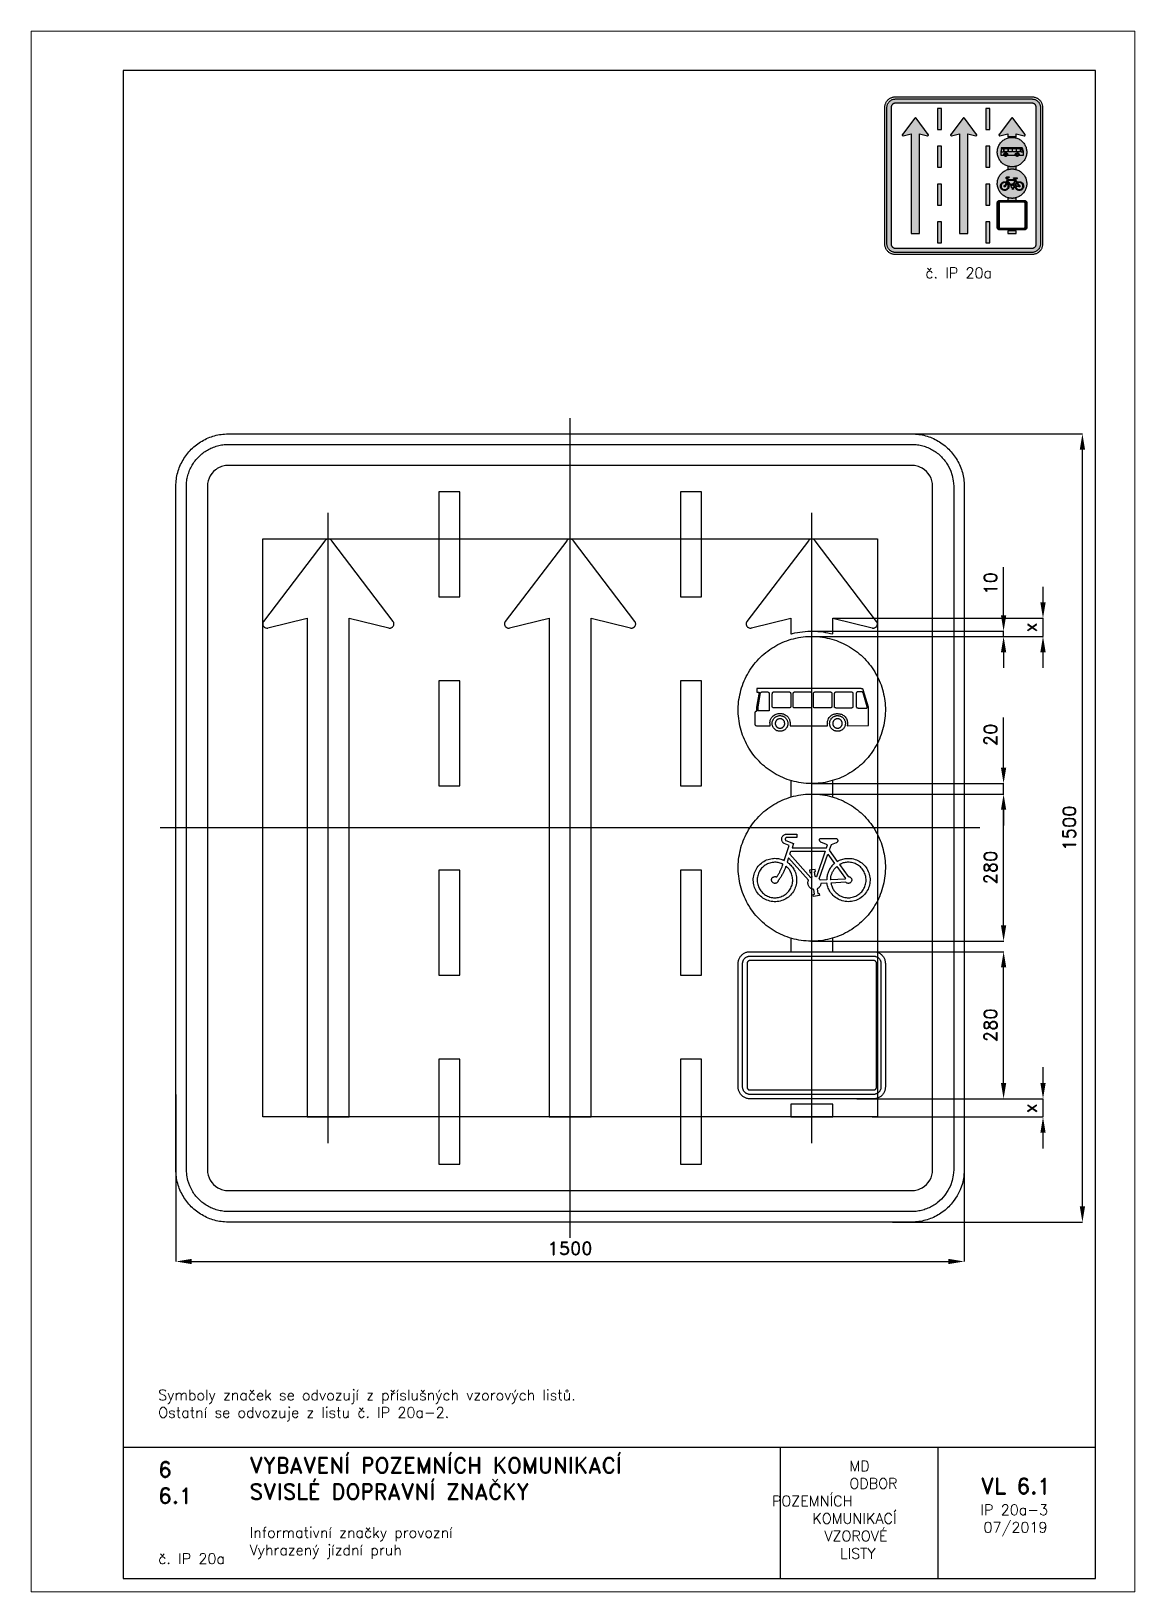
# Paper-space layout 'IP 20a-3' of a CAD drawing. Header units: millimetres. Extents: x 0 to 210, y 0 to 297.
# The model-space entities are those that its viewports show. They can reach past a viewport. Long polylines and large blocks are cut down to what shows.
import ezdxf

# ---------------------------------------------------------------- set-up
doc = ezdxf.new("R2010")
doc.units = ezdxf.units.MM
doc.header["$LTSCALE"] = 5
doc.linetypes.add('ČERCHOVANÁX2', pattern=[2, 1, -0.5, 0, -0.5])
doc.linetypes.add('ČÁRKOVANÁX2', pattern=[1.5, 1, -0.5])
for name, color, linetype in [('Kóty', 2, 'Continuous'), ('Rozpiska', 7, 'Continuous'), ('Značka', 7, 'Continuous')]:
    doc.layers.add(name, color=color, linetype=linetype)
doc.layers.add('Rámeček', color=6, linetype='Continuous', plot=False)
doc.styles.get("Standard").update_dxf_attribs({"font": 'romand.shx', "height": 25})
doc.dimstyles.get("Standard").update_dxf_attribs({"dimtxt": 25, "dimasz": 30, "dimexe": 0.18, "dimexo": 0.0625, "dimgap": 12.5, "dimtad": 1, "dimdec": 0, "dimzin": 0, "dimdsep": 46, "dimtxsty": 'Standard', "dimcen": 0.09, "dimadec": 0, "dimazin": 0, "dimtfac": 1, "dimtdec": 0, "dimtofl": 0, "dimtmove": 0, "dimatfit": 3, "dimfxl": 1, "dimtolj": 1, "dimtzin": 0, "dimarcsym": 0})

psp = doc.layouts.new('IP 20a-3')

# ---------------------------------------------------------------- texts
at = {"layer": 'Rozpiska', "color": 7, "attachment_point": 1}
for s, width, gutter_width, heights, insert, char_height in [('\\pi7.71429;č. IP 20a', 30, 125, [0], (162.44, 252), 2), ('Symboly značek se odvozují z příslušných vzorových listů.\\POstatní se odvozuje z listu č. IP 20a-2.{\\H1.83333x; }', 155.5011, 100, [0], (24.17, 38.45), 2), ('6', 149.0422, 100, [0], (24.17, 24.77), 3), ('{\\C6;VYBAVENÍ POZEMNÍCH KOMUNIKACÍ\\P}SVISLÉ DOPRAVNÍ ZNAČKY{\\H1.34524x; }', 149.0422, 100, [0], (41.56, 25.56), 3), ('\\pi14.7414;{\\C6;MD\\P\\pi2.36044;}ODBOR POZEMNÍCH{\\H1.57143x; }\\P\\pi7.69378;KOMUNIKACÍ{\\H1.5x; }\\P\\pi9.97949;{\\C6;VZOROVÉ\\H1.47619x; \\H0.67742x;\\P\\pi12.93187;LISTY\\H1.26984x; }', 33.1018, 100, [0], (140.95, 24.95), 2), ('\\pi1.03113;{\\H1.5x;\\C6;VL 6.1\\P\\pi0.98347;\\H0.66667x;IP 20a-3\\H1.66666x; \\H0.6x;\\P\\pi1.5549;07/2019\\H1.80159x; }', 16.0623, 100, [0], (179.66, 21.61), 2), ('6.1', 149.0422, 100, [0], (24.17, 19.78), 3), ('{\\C6;Informativní značky provozní\\P}Vyhrazený jízdní pruh{\\H1.83333x; }', 149.0422, 100, [0], (41.56, 12.29), 2), ('{\\C6;č. IP 20a}', 18.3305, 100, [2.67], (24.18, 7.3), 2)]:
    psp.add_mtext_dynamic_manual_height_columns(s, width=width, gutter_width=gutter_width, heights=heights, dxfattribs=dict(at, insert=insert, char_height=char_height))

msp = doc.modelspace()

# ---------------------------------------------------------------- texts
at = {"layer": 'Kóty', "char_height": 25, "attachment_point": 5, "rotation": 90}
for insert in [(875, 382), (875, -533.1)]:
    msp.add_mtext('\\A1;x', dxfattribs=dict(at, insert=insert))

# ---------------------------------------------------------------- blocks, each defined once
blk = doc.blocks.new('*D0')
at = {"layer": 'Defpoints', "color": 0, "transparency": 16777216}
for p in [(-750, -507.4), (750, -603.9), (750, -825)]:
    blk.add_point(p, dxfattribs=at)
at = {"layer": 'Kóty', "color": 0, "lineweight": -2, "transparency": 16777216}
for p, q in [((-750, -507.5), (-750, -825.2)), ((750, -603.9), (750, -825.2)), ((-720, -825), (720, -825))]:
    blk.add_line(p, q, dxfattribs=at)
at = {"layer": 'Kóty', "color": 0, "transparency": 16777216}
for points in [[(-720, -820), (-720, -830), (-750, -825)], [(720, -820), (720, -830), (750, -825)]]:
    blk.add_solid(points, dxfattribs=at)
at = {"layer": 'Kóty', "color": 0, "transparency": 16777216, "insert": (0, -800), "char_height": 25, "attachment_point": 5}
blk.add_mtext('\\A1;1500', dxfattribs=at)
blk = doc.blocks.new('*D2')
at = {"layer": 'Defpoints', "color": 0, "transparency": 16777216}
for p in [(616, 750), (975, 750), (613.8, -750)]:
    blk.add_point(p, dxfattribs=at)
at = {"layer": 'Kóty', "color": 0, "lineweight": -2, "transparency": 16777216}
for p, q in [((616.1, 750), (975.2, 750)), ((975, -720), (975, 720)), ((613.8, -750), (975.2, -750))]:
    blk.add_line(p, q, dxfattribs=at)
at = {"layer": 'Kóty', "color": 0, "transparency": 16777216}
for points in [[(970, 720), (980, 720), (975, 750)], [(970, -720), (980, -720), (975, -750)]]:
    blk.add_solid(points, dxfattribs=at)
at = {"layer": 'Kóty', "color": 0, "transparency": 16777216, "insert": (950, 0), "char_height": 25, "attachment_point": 5, "rotation": 90}
blk.add_mtext('\\A1;1500', dxfattribs=at)
blk = doc.blocks.new('*D3')
at = {"layer": 'Defpoints', "color": 0, "transparency": 16777216}
for p in [(545.8, -235.4), (825, -235.4), (545.8, -515.4)]:
    blk.add_point(p, dxfattribs=at)
at = {"layer": 'Kóty', "color": 0, "lineweight": -2, "transparency": 16777216}
for p, q in [((545.9, -235.4), (825.2, -235.4)), ((825, -485.4), (825, -265.4)), ((545.9, -515.4), (825.2, -515.4))]:
    blk.add_line(p, q, dxfattribs=at)
at = {"layer": 'Kóty', "color": 0, "transparency": 16777216}
for points in [[(820, -265.4), (830, -265.4), (825, -235.4)], [(820, -485.4), (830, -485.4), (825, -515.4)]]:
    blk.add_solid(points, dxfattribs=at)
at = {"layer": 'Kóty', "color": 0, "transparency": 16777216, "insert": (800, -375.4), "char_height": 25, "attachment_point": 5, "rotation": 90}
blk.add_mtext('\\A1;280', dxfattribs=at)
blk = doc.blocks.new('*D4')
at = {"layer": 'Defpoints', "color": 0, "transparency": 16777216}
for p in [(460, 64.6), (825, 64.6), (458.2, -215.4)]:
    blk.add_point(p, dxfattribs=at)
at = {"layer": 'Kóty', "color": 0, "lineweight": -2, "transparency": 16777216}
for p, q in [((460.1, 64.6), (825.2, 64.6)), ((825, -185.4), (825, 34.6)), ((458.2, -215.4), (825.2, -215.4))]:
    blk.add_line(p, q, dxfattribs=at)
at = {"layer": 'Kóty', "color": 0, "transparency": 16777216}
for points in [[(820, 34.6), (830, 34.6), (825, 64.6)], [(820, -185.4), (830, -185.4), (825, -215.4)]]:
    blk.add_solid(points, dxfattribs=at)
at = {"layer": 'Kóty', "color": 0, "transparency": 16777216, "insert": (800, -75.4), "char_height": 25, "attachment_point": 5, "rotation": 90}
blk.add_mtext('\\A1;280', dxfattribs=at)
blk = doc.blocks.new('*D5')
at = {"layer": 'Defpoints', "color": 0, "transparency": 16777216}
for p in [(460.1, 64.6), (460.2, 84.6), (825, 84.6)]:
    blk.add_point(p, dxfattribs=at)
at = {"layer": 'Kóty', "color": 0, "lineweight": -2, "transparency": 16777216}
for p, q in [((825, 114.6), (825, 210.1)), ((460.1, 64.6), (825.2, 64.6)), ((460.2, 84.6), (825.2, 84.6)), ((825, 34.6), (825, 4.6))]:
    blk.add_line(p, q, dxfattribs=at)
at = {"layer": 'Kóty', "color": 0, "transparency": 16777216}
for points in [[(820, 114.6), (830, 114.6), (825, 84.6)], [(820, 34.6), (830, 34.6), (825, 64.6)]]:
    blk.add_solid(points, dxfattribs=at)
at = {"layer": 'Kóty', "color": 0, "transparency": 16777216, "insert": (800, 177.3), "char_height": 25, "attachment_point": 5, "rotation": 90}
blk.add_mtext('\\A1;20', dxfattribs=at)
blk = doc.blocks.new('*D6')
at = {"layer": 'Defpoints', "color": 0, "transparency": 16777216}
for p in [(460, 374.6), (461.8, 364.6), (825, 374.6)]:
    blk.add_point(p, dxfattribs=at)
at = {"layer": 'Kóty', "color": 0, "lineweight": -2, "transparency": 16777216}
for p, q in [((825, 404.6), (825, 496.5)), ((460.1, 374.6), (825.2, 374.6)), ((461.9, 364.6), (825.2, 364.6)), ((825, 334.6), (825, 304.6))]:
    blk.add_line(p, q, dxfattribs=at)
at = {"layer": 'Kóty', "color": 0, "transparency": 16777216}
for points in [[(820, 404.6), (830, 404.6), (825, 374.6)], [(820, 334.6), (830, 334.6), (825, 364.6)]]:
    blk.add_solid(points, dxfattribs=at)
at = {"layer": 'Kóty', "color": 0, "transparency": 16777216, "insert": (800, 465.6), "char_height": 25, "attachment_point": 5, "rotation": 90}
blk.add_mtext('\\A1;10', dxfattribs=at)

# ---------------------------------------------------------------- dimensions: what is measured, and where the dimension line sits
at = {"layer": 'Kóty'}
for base, p1, p2, picture, middle in [((975, 750), (613.8, -750), (616, 750), '*D2', (950, 0)), ((825, 374.6), (461.8, 364.6), (460, 374.6), '*D6', (800, 465.6)), ((825, 84.6), (460.1, 64.6), (460.2, 84.6), '*D5', (800, 177.3)), ((825, 64.6), (458.2, -215.4), (460, 64.6), '*D4', (800, -75.4)), ((825, -235.4), (545.8, -515.4), (545.8, -235.4), '*D3', (800, -375.4))]:
    dim = msp.add_linear_dim(base=base, p1=p1, p2=p2, angle=90, dimstyle='Standard', dxfattribs=at)
    dim.commit()
    dim.dimension.update_dxf_attribs({"geometry": picture, "text_midpoint": middle})
dim = msp.add_linear_dim(base=(750, -825), p1=(-750, -507.4), p2=(750, -603.9), text='1500', dimstyle='Standard', dxfattribs=at)
dim.commit()
dim.dimension.update_dxf_attribs({"geometry": '*D0', "text_midpoint": (0, -800)})

# ---------------------------------------------------------------- linework, layer by layer
at = {"layer": 'Kóty'}
for p, q in [((900, 429.2), (900, 459.2)), ((500.1, 399.2), (900.2, 399.2)), ((462, 364.6), (900.2, 364.6)), ((900, 304.6), (900, 334.6)), ((825, -485.4), (825, -455.4)), ((900, -485.4), (900, -455.4)), ((643.2, -515.4), (900.2, -515.4)), ((575.1, -550), (900.2, -550)), ((900, -610), (900, -580))]:
    msp.add_line(p, q, dxfattribs=at)
for points in [[(900, 364.6), (900, 399.2)], [(825, 364.6), (825, 374.6)], [(825, 64.6), (825, 84.6)], [(900, -550), (900, -515.4)]]:
    msp.add_lwpolyline(points, dxfattribs=at)
for points in [[(895, 429.2), (905, 429.2), (900, 399.2)], [(895, 334.6), (905, 334.6), (900, 364.6)], [(895, -485.4), (905, -485.4), (900, -515.4)], [(895, -580), (905, -580), (900, -550)]]:
    msp.add_solid(points, dxfattribs=at)
at = {"layer": 'Značka', "color": 6, "linetype": 'ČERCHOVANÁX2', "ltscale": 5}
for points in [[(0, -780), (0, 780)], [(-460, -600), (-460, 600)], [(460, -600), (460, 600)], [(780, 0), (-780, 0)]]:
    msp.add_lwpolyline(points, dxfattribs=at)
at = {"layer": 'Značka', "color": 5}
for points in [[(-650, -750), (-650.4, -750), (-650.8, -750, -0.032183), (-663.7, -749.1, -0.035439), (-676.4, -746.5, -0.036257), (-688.7, -742.3, -0.03443), (-700.2, -736.5, -0.033714), (-711, -729.3, -0.034097), (-720.7, -720.7, -0.034214), (-729.3, -711, -0.034227), (-736.5, -700.2, -0.034043), (-742.3, -688.7, -0.033425), (-746.5, -676.4, -0.034175), (-749.1, -663.7, -0.036736), (-750, -650.8), (-750, -650.4), (-750, -650), (-750, 650), (-750, 650.4), (-750, 650.8, -0.032197), (-749.1, 663.7, -0.035467), (-746.5, 676.4, -0.03632), (-742.3, 688.7, -0.034471), (-736.5, 700.2, -0.033721), (-729.3, 711, -0.034099), (-720.7, 720.7, -0.034202), (-711, 729.3, -0.034225), (-700.2, 736.5, -0.034051), (-688.6, 742.3, -0.033415), (-676.4, 746.5, -0.034124), (-663.7, 749.1, -0.036744), (-650.8, 750), (-650.4, 750), (-650, 750), (650, 750), (650.4, 750), (650.8, 750, -0.032182), (663.7, 749.1, -0.035447), (676.4, 746.5, -0.036272), (688.7, 742.3, -0.034433), (700.2, 736.5, -0.033723), (711, 729.3, -0.034091), (720.7, 720.7, -0.034221), (729.3, 711, -0.034225), (736.5, 700.2, -0.034038), (742.3, 688.6, -0.033425), (746.5, 676.4, -0.034173), (749.1, 663.7, -0.036736), (750, 650.8), (750, 650.4), (750, 650), (750, -650), (750, -650.4), (750, -650.8), (749.1, -663.7), (746.5, -676.4), (742.3, -688.7), (736.5, -700.2), (729.3, -711, -0.034106), (720.7, -720.7, -0.034203), (711, -729.3, -0.034227), (700.2, -736.5, -0.034044), (688.6, -742.3, -0.033411), (676.4, -746.5, -0.034122), (663.7, -749.1, -0.036743), (650.8, -750), (650.4, -750), (650, -750), (-650, -750)], [(-650, -730), (-650.3, -730), (-650.6, -730, -0.032184), (-661, -729.3, -0.035448), (-671.1, -727.2, -0.036282), (-680.9, -723.8, -0.034422), (-690.2, -719.2, -0.033745), (-698.8, -713.4, -0.034102), (-706.6, -706.6, -0.034186), (-713.4, -698.8, -0.034203), (-719.2, -690.2), (-723.8, -680.9), (-727.2, -671.1), (-729.3, -661), (-730, -650.6), (-730, -650.3), (-730, -650), (-730, 650), (-730, 650.3), (-730, 650.6, -0.032179), (-729.3, 661, -0.035489), (-727.2, 671.1, -0.036281), (-723.9, 680.9, -0.03442), (-719.2, 690.2, -0.033728), (-713.4, 698.8, -0.034073), (-706.6, 706.6, -0.034239), (-698.8, 713.4, -0.034199), (-690.2, 719.2, -0.034034), (-680.9, 723.8, -0.033414), (-671.1, 727.2, -0.034124), (-660.9, 729.3, -0.03674), (-650.6, 730), (-650.3, 730), (-650, 730), (650, 730), (650.3, 730), (650.6, 730, -0.032183), (661, 729.3, -0.035447), (671.1, 727.2, -0.036274), (680.9, 723.9, -0.034414), (690.2, 719.2, -0.033745), (698.8, 713.4, -0.034097), (706.6, 706.6, -0.034187), (713.4, 698.8, -0.034206), (719.2, 690.2), (723.8, 680.9), (727.2, 671.1), (729.3, 660.9), (730, 650.6), (730, 650.3), (730, 650), (730, -650), (730, -650.3), (730, -650.6), (729.3, -661), (727.2, -671.1), (723.9, -680.9), (719.2, -690.2), (713.4, -698.8), (706.6, -706.6), (698.8, -713.4, -0.034206), (690.2, -719.2, -0.034031), (680.9, -723.8, -0.033421), (671.1, -727.2, -0.034122), (660.9, -729.3, -0.036744), (650.6, -730), (650.3, -730), (650, -730), (-650, -730)], [(-650, -690), (650, -690), (650.2, -690), (650.3, -690, 0.032185), (655.5, -689.6, 0.035459), (660.5, -688.6, 0.036277), (665.5, -686.9), (670.1, -684.6), (674.4, -681.7), (678.3, -678.3), (681.7, -674.4), (684.6, -670.1), (686.9, -665.5), (688.6, -660.6), (689.6, -655.5), (690, -650.3), (690, -650.2), (690, -650), (690, 650), (690, 650.2), (690, 650.3), (689.6, 655.5), (688.6, 660.5), (686.9, 665.5), (684.6, 670.1), (681.7, 674.4), (678.3, 678.3), (674.4, 681.7), (670.1, 684.6), (665.5, 686.9, 0.033409), (660.5, 688.6, 0.034186), (655.5, 689.6, 0.036746), (650.3, 690), (650.2, 690), (650, 690), (-650, 690), (-650.2, 690), (-650.3, 690, 0.032185), (-655.5, 689.6, 0.035458), (-660.6, 688.6, 0.036271), (-665.5, 686.9, 0.034382), (-670.1, 684.6, 0.03365), (-674.4, 681.7), (-678.3, 678.3), (-681.7, 674.4), (-684.6, 670.1), (-686.9, 665.5), (-688.6, 660.5), (-689.6, 655.5), (-690, 650.3), (-690, 650.2), (-690, 650), (-690, -650), (-690, -650.2), (-690, -650.3), (-689.6, -655.5), (-688.6, -660.6), (-686.9, -665.5), (-684.6, -670.1), (-681.7, -674.4), (-678.3, -678.3), (-674.4, -681.7), (-670.1, -684.6), (-665.5, -686.9, 0.033404), (-660.6, -688.6, 0.034161), (-655.5, -689.7, 0.036749), (-650.3, -690), (-650.2, -690), (-650, -690)], [(-500, -550), (-420, -550), (-420, 375.2), (-420, 399.2), (-345, 380.7), (-344.6, 380.6), (-344.3, 380.5, 0.052612), (-342.7, 380.4, 0.052735), (-341.1, 380.7, 0.065463), (-339.3, 381.4, 0.065418), (-337.7, 382.5, 0.06536), (-336.4, 384, 0.065225), (-335.6, 385.8, 0.064833), (-335.1, 387.7, 0.063646), (-335.2, 389.7, 0.052686), (-335.6, 391.2, 0.057452), (-336.3, 392.6), (-336.5, 392.9), (-336.7, 393.3), (-453.6, 546.8), (-453.9, 547.1), (-454.1, 547.4), (-455.2, 548.4), (-456.4, 549.2, 0.061122), (-458.2, 549.8, 0.061405), (-460, 550, 0.061031), (-461.8, 549.8, 0.059473), (-463.6, 549.2), (-464.8, 548.4, 0.053582), (-465.9, 547.4), (-466.1, 547.1), (-466.4, 546.8), (-583.3, 393.3), (-583.5, 392.9), (-583.7, 392.6, 0.052507), (-584.4, 391.2, 0.052666), (-584.8, 389.7, 0.065501), (-584.9, 387.7, 0.065456), (-584.4, 385.8, 0.065341), (-583.6, 384, 0.065211), (-582.3, 382.5, 0.064856), (-580.7, 381.4, 0.063693), (-578.9, 380.7), (-577.3, 380.4), (-575.7, 380.5), (-575.4, 380.6), (-575, 380.7), (-500, 399.2), (-500, 375.2), (-500, -550)], [(-40, -550), (40, -550), (40, 375.2), (40, 399.2), (115, 380.7), (115.3, 380.6), (115.7, 380.5, 0.05261), (117.3, 380.4, 0.052733), (118.9, 380.7, 0.065457), (120.7, 381.4, 0.065391), (122.3, 382.5, 0.06536), (123.6, 384, 0.065197), (124.4, 385.8, 0.064818), (124.9, 387.7, 0.063646), (124.8, 389.7, 0.052686), (124.4, 391.2, 0.057451), (123.7, 392.6), (123.5, 392.9), (123.3, 393.3), (6.4, 546.8), (6.1, 547.1), (5.9, 547.4, 0.048978), (4.8, 548.4, 0.04913), (3.6, 549.2, 0.061127), (1.8, 549.8, 0.061408), (0, 550, 0.061033), (-1.8, 549.8, 0.059478), (-3.6, 549.2, 0.049186), (-4.8, 548.4, 0.053611), (-5.9, 547.4), (-6.1, 547.1), (-6.4, 546.8), (-123.3, 393.3), (-123.5, 392.9), (-123.7, 392.6, 0.052533), (-124.4, 391.2, 0.0526), (-124.8, 389.7, 0.065501), (-124.9, 387.7, 0.065464), (-124.4, 385.8, 0.065361), (-123.6, 384, 0.06523), (-122.3, 382.5, 0.064869), (-120.7, 381.4, 0.06369), (-118.9, 380.7, 0.052701), (-117.3, 380.4, 0.05745), (-115.7, 380.5), (-115.3, 380.6), (-115, 380.7), (-40, 399.2), (-40, 375.2), (-40, -550)], [(500, 369.2), (500, 375.2), (500, 399.2), (575, 380.7), (575.4, 380.6, 0.010084), (575.7, 380.5, 0.052503), (577.3, 380.4, 0.052645), (578.9, 380.7, 0.065503), (580.7, 381.4, 0.065455), (582.3, 382.5, 0.065319), (583.6, 384, 0.065187), (584.4, 385.8, 0.064843), (584.9, 387.7, 0.063651), (584.8, 389.7, 0.052693), (584.4, 391.2, 0.057453), (583.7, 392.6, 0.01147), (583.5, 393), (583.3, 393.3), (466.4, 546.8), (466.1, 547.1, 0.009393), (465.9, 547.4, 0.049065), (464.8, 548.4, 0.049118), (463.6, 549.2, 0.061113), (461.8, 549.8, 0.061349), (460, 550, 0.06102), (458.2, 549.8, 0.059475), (456.4, 549.2, 0.049145), (455.2, 548.4, 0.053708), (454.1, 547.4, 0.010699), (453.9, 547.1, 0.003567), (453.6, 546.8), (336.7, 393.3, 0.003362), (336.5, 393, 0.010084), (336.3, 392.6, 0.052503), (335.6, 391.2, 0.052645), (335.2, 389.7, 0.065503), (335.1, 387.7, 0.065455), (335.6, 385.8, 0.065319), (336.4, 384, 0.065187), (337.7, 382.5, 0.064843), (339.3, 381.4, 0.063651), (341.1, 380.7, 0.052693), (342.7, 380.4, 0.057453), (344.3, 380.5, 0.01147), (344.6, 380.6), (345, 380.7), (420, 399.2), (420, 375.2), (420, 369.2)], [(600, 224.6), (600, 223.7), (600, 222.8, -0.032167), (598.6, 204.5, -0.035723), (594.7, 186.6, -0.036666), (588.7, 169.3, -0.034754), (580.3, 153, -0.034039), (570, 137.9, -0.034453), (557.7, 124.3, -0.034561), (543.8, 112.4, -0.034427), (528.4, 102.4, -0.034389), (511.9, 94.5, -0.034418), (494.5, 88.9, -0.034423), (476.5, 85.5, -0.034417), (458.2, 84.6, -0.034416), (439.9, 86, -0.034417), (422, 89.9, -0.034417), (404.7, 95.9, -0.034417), (388.4, 104.3, -0.034417), (373.3, 114.6, -0.034417), (359.7, 126.9, -0.034417), (347.8, 140.8, -0.034417), (337.9, 156.2, -0.034417), (329.9, 172.7, -0.034417), (324.3, 190.1, -0.034417), (320.9, 208.1, -0.034417), (320, 226.4, -0.034417), (321.4, 244.7, -0.034417), (325.3, 262.6, -0.034417), (331.3, 279.9, -0.034417), (339.7, 296.2, -0.034417), (350, 311.3, -0.034417), (362.3, 324.9, -0.034417), (376.2, 336.8, -0.034417), (391.6, 346.7, -0.034417), (408.1, 354.7, -0.034417), (425.5, 360.3, -0.034417), (443.5, 363.7, -0.034416), (461.8, 364.6, -0.034417), (480.1, 363.2, -0.034418), (498, 359.3, -0.034416), (515.3, 353.3, -0.034417), (531.6, 344.9, -0.034418), (546.7, 334.6, -0.034406), (560.3, 322.3, -0.034414), (572.2, 308.4, -0.034487), (582.1, 293, -0.034419), (590.1, 276.5, -0.034076), (595.7, 259.1, -0.032791), (599, 241.9, -0.034265), (600, 224.6)], [(420, 369.2, -0.005549), (423.1, 370, -0.0343), (442.4, 373.6, -0.0343), (462, 374.6, -0.034301), (481.5, 373.1, -0.033), (500, 369.2, -0.033)], [(380.9, 194.5, -0.003728), (380.6, 196.4, -0.01117), (380.5, 198.3, -0.026528), (380.4, 201, -0.037791), (380.7, 203.7, -0.043313), (381.4, 206.3, -0.046788), (382.5, 208.7, -0.03693), (383.7, 210.5, -0.030055), (385.1, 212.1, -0.05514), (388.5, 214.9, -0.061671), (392.4, 216.8, -0.050046), (395.8, 217.8, -0.042258), (399.4, 218, -0.040207), (402.8, 217.8, -0.046467), (406.1, 217, -0.053494), (409.6, 215.4, -0.051653), (412.7, 213.2, -0.04283), (414.8, 211, -0.046515), (416.5, 208.5, -0.035287), (417.5, 206.4, -0.033242), (418.2, 204.2, -0.044761), (418.7, 200.6, -0.032247), (418.8, 197, -0.007075), (418.7, 195.7, -0.002368), (418.6, 194.5), (490, 194.7, -0.004445), (489.8, 196.1, -0.013419), (489.7, 197.6, -0.033404), (489.8, 200.4, -0.030958), (490.2, 203.2, -0.062154), (491.9, 208.1, -0.090141), (494.8, 212.2, -0.034522), (496.2, 213.5, -0.024272), (497.8, 214.6, -0.030558), (500, 215.9, -0.039226), (502.4, 216.8, -0.047719), (505.5, 217.5, -0.038568), (508.6, 217.7, -0.023992), (510.9, 217.5, -0.020968), (513.2, 217.2, -0.034527), (516.3, 216.4, -0.049464), (519.3, 215, -0.063879), (522.4, 212.8, -0.061349), (524.9, 209.8, -0.056353), (526.6, 206.6, -0.054204), (527.5, 203.1, -0.022387), (527.8, 201.5, -0.017125), (527.8, 199.8, -0.016973), (527.8, 197.8, -0.014844), (527.7, 195.7), (527.6, 195.2), (527.6, 194.6), (568.2, 194.8), (568.2, 230.1), (558.1, 262.8, 0.019599), (557.9, 263.4, 0.062092), (557.6, 263.9, 0.083674), (557.1, 264.5, 0.06153), (556.4, 264.8, 0.055241), (555.5, 265, 0.024543), (554.5, 265.1, 0.006464), (553.7, 265.2), (552.8, 265.2), (355.5, 265.2), (355.6, 258.7), (359.6, 258.7), (354.9, 229.7), (354.8, 221.9), (354.5, 221.9, 0.00818), (354.3, 221.9, 0.009602), (354, 221.9), (353.7, 221.8, 0.020292), (353.3, 221.8, 0.04892), (353, 221.7, 0.087203), (352.5, 221.3, 0.078278), (352.1, 220.9, 0.055814), (352, 220.5, 0.043219), (351.8, 220.1, 0.019712), (351.8, 219.8), (351.8, 219.5), (351.8, 197.7, 0.009432), (351.8, 197.3, 0.028289), (351.9, 196.8, 0.048898), (352, 196.3, 0.060652), (352.3, 195.8, 0.069383), (352.7, 195.4, 0.052857), (353.2, 195.1, 0.080136), (354.5, 194.6, 0.035822), (355.9, 194.5, 0.005189), (356.5, 194.5), (357, 194.5), (380.9, 194.5)], [(358.1, 222.7), (358.1, 230), (361.8, 254.1, -0.008173), (362, 255.1, -0.023755), (362.2, 256.2, -0.051595), (362.7, 257.3, -0.099547), (363.4, 258.3, -0.07688), (364.1, 258.7, -0.057492), (364.9, 259, -0.044459), (365.8, 259.1, -0.014882), (366.8, 259.1), (374.4, 259.1, -0.014749), (375.3, 259.1, -0.04537), (376.2, 258.9, -0.047561), (376.9, 258.7, -0.044417), (377.6, 258.3, -0.046798), (378.1, 257.8, -0.053483), (378.6, 257.2, -0.051848), (378.9, 256.6, -0.047983), (379.1, 255.8, -0.04191), (379.2, 255, -0.013799), (379.2, 254.1), (379.2, 226.3), (379.2, 225.9, -0.006381), (379.2, 225.5, -0.00834), (379.2, 225.2, -0.007018), (379.2, 224.8, -0.040025), (379.1, 224.1, -0.108918), (378.8, 223.4, -0.092082), (378.5, 223.1, -0.084455), (378, 222.8, -0.040256), (377.7, 222.8, -0.013477), (377.4, 222.7), (358.1, 222.7)], [(384.9, 253.9), (384.9, 254.6, 0.005967), (384.9, 255.2, -0.007084), (385, 256, -0.040803), (385.1, 256.8, -0.052146), (385.3, 257.4, -0.063818), (385.6, 258, -0.064646), (386, 258.5, -0.063069), (386.6, 258.8, -0.03213), (386.9, 258.9, -0.027094), (387.2, 259, -0.035228), (387.9, 259.1, -0.011588), (388.5, 259.1), (415.4, 259.1), (416, 259.1, -0.004441), (416.6, 259.1, -0.027729), (417.5, 259.1, -0.070018), (418.2, 258.8, -0.078327), (418.9, 258.4, -0.077395), (419.4, 257.9, -0.102039), (419.8, 256.7, -0.045484), (419.9, 255.5), (419.9, 255.2), (419.9, 254.9), (420, 231.4, -0.029212), (419.8, 230.4, -0.097021), (419.4, 229.5, -0.074866), (419, 229.1, -0.069226), (418.4, 228.7, -0.041528), (417.9, 228.6, -0.013847), (417.4, 228.5), (389.6, 228.5), (389, 228.5, -0.004235), (388.3, 228.5, -0.021699), (387.5, 228.6, -0.048737), (386.7, 228.7, -0.06222), (386, 229, -0.097026), (385.4, 229.5, -0.092207), (385.1, 230.1, -0.049999), (384.9, 230.8, -0.032344), (384.9, 231.7, -0.011131), (384.9, 232.5), (384.9, 253.9)], [(424.6, 254.6, -0.012511), (424.6, 255.7, -0.037241), (424.8, 256.7, -0.041476), (425, 257.4, -0.068472), (425.3, 257.9, -0.066706), (425.8, 258.4, -0.045653), (426.3, 258.7, -0.028048), (426.7, 258.9, -0.038071), (427.1, 259, -0.04943), (427.7, 259.1, -0.015901), (428.3, 259.1), (455.2, 259.1), (455.8, 259.1), (456.4, 259, -0.027876), (457.2, 259, -0.076867), (458, 258.8, -0.084034), (458.6, 258.4, -0.071196), (459.1, 257.8, -0.089994), (459.6, 256.7, -0.051298), (459.7, 255.5), (459.7, 255.2), (459.7, 254.9), (459.7, 231.4, -0.029966), (459.6, 230.3, -0.100496), (459.2, 229.5, -0.077271), (458.7, 229, -0.069259), (458.1, 228.7, -0.041109), (457.7, 228.5, -0.013748), (457.2, 228.5), (429.3, 228.5), (428.7, 228.5, -0.004339), (428.1, 228.5, -0.021736), (427.2, 228.5, -0.048406), (426.4, 228.7, -0.061969), (425.7, 228.9, -0.097248), (425.2, 229.4, -0.092574), (424.8, 230, -0.050066), (424.7, 230.7, -0.032278), (424.6, 231.6, -0.011114), (424.6, 232.4), (424.6, 254.6)], [(463.1, 253.8), (463.1, 254.5, 0.005589), (463.1, 255.1, -0.007071), (463.2, 255.9, -0.03921), (463.3, 256.7, -0.052035), (463.5, 257.3, -0.070154), (463.8, 257.9, -0.065824), (464.3, 258.4, -0.045676), (464.8, 258.7, -0.028018), (465.2, 258.9, -0.038068), (465.5, 259, -0.04964), (466.1, 259.1, -0.015977), (466.7, 259), (493.7, 259), (494.2, 259), (494.8, 259, -0.027894), (495.7, 259, -0.076666), (496.5, 258.8, -0.083967), (497.1, 258.3, -0.071356), (497.6, 257.7, -0.090178), (498, 256.6, -0.051145), (498.1, 255.4), (498.1, 255.1), (498.1, 254.9), (498.2, 231.3, -0.029222), (498, 230.3, -0.097045), (497.7, 229.4, -0.074957), (497.2, 229, -0.069417), (496.6, 228.7, -0.041589), (496.1, 228.5, -0.013866), (495.7, 228.4), (467.8, 228.4), (467.2, 228.4, -0.004265), (466.6, 228.4, -0.021689), (465.7, 228.5, -0.048564), (464.9, 228.6, -0.062072), (464.2, 228.9, -0.097159), (463.6, 229.4, -0.092442), (463.3, 230, -0.049999), (463.1, 230.7, -0.03226), (463.1, 231.6, -0.011107), (463.1, 232.4), (463.1, 253.8)], [(503.2, 253.7), (503.2, 254.4, 0.005706), (503.2, 255, -0.007045), (503.3, 255.8, -0.039528), (503.4, 256.6, -0.052268), (503.6, 257.2, -0.070091), (503.9, 257.8, -0.065625), (504.4, 258.3, -0.045339), (504.9, 258.6, -0.027911), (505.3, 258.8, -0.038303), (505.6, 258.9, -0.050087), (506.2, 259, -0.016111), (506.8, 258.9), (533.8, 258.9), (534.4, 258.9), (535, 258.9, -0.028027), (535.8, 258.9, -0.076991), (536.6, 258.7, -0.084118), (537.2, 258.2, -0.071067), (537.7, 257.6, -0.089775), (538.1, 256.5, -0.051391), (538.2, 255.3), (538.3, 255), (538.2, 254.8), (538.3, 231.3, -0.029206), (538.2, 230.2, -0.096996), (537.8, 229.3, -0.074884), (537.3, 228.9, -0.069237), (536.7, 228.6, -0.041456), (536.3, 228.4, -0.013824), (535.8, 228.3), (507.9, 228.3), (507.3, 228.3, -0.004374), (506.7, 228.3, -0.021744), (505.8, 228.4, -0.048289), (505, 228.5, -0.061969), (504.3, 228.8, -0.097542), (503.7, 229.3, -0.092713), (503.4, 229.9, -0.049846), (503.2, 230.6, -0.031939), (503.2, 231.5, -0.011003), (503.2, 232.3), (503.2, 253.7)], [(544.5, 237.1), (544.6, 230.9), (544.6, 230.6, 0.023944), (544.7, 230.4, 0.082423), (545, 229.6, 0.086534), (545.6, 229, 0.06741), (546.2, 228.7, 0.049943), (546.8, 228.5, 0.042326), (547.7, 228.4, 0.014006), (548.6, 228.3), (564.3, 228.3, 0.032107), (564.8, 228.4, 0.112536), (565.2, 228.6, 0.073746), (565.4, 228.8, 0.053383), (565.6, 229, 0.066968), (565.7, 229.4, 0.0519), (565.7, 229.9, 0.02409), (565.7, 230.2), (565.7, 230.5), (557.5, 257.2), (557.4, 257.5, 0.027192), (557.3, 257.7, 0.056225), (557, 258.1, 0.054886), (556.7, 258.5, 0.049429), (556.3, 258.7, 0.051578), (555.9, 258.8, 0.033619), (555.6, 258.9, 0.011082), (555.3, 259), (547.8, 258.9, 0.015887), (547.2, 259, 0.047897), (546.5, 258.9, 0.077087), (545.8, 258.6, 0.094945), (545.2, 258.1, 0.079406), (544.8, 257.5, 0.059501), (544.6, 256.8, 0.028167), (544.6, 256.4, 0.009478), (544.6, 255.9), (544.5, 237.1)], [(414.5, 198.9), (414.5, 198.8), (414.5, 198.7, -0.031622), (414.4, 196.8, -0.035938), (413.9, 194.9, -0.037068), (413.3, 193, -0.034705), (412.4, 191.3, -0.033871), (411.3, 189.7, -0.034453), (410, 188.3, -0.034635), (408.5, 187, -0.034416), (406.9, 185.9, -0.034354), (405.1, 185.1, -0.034373), (403.2, 184.5, -0.034319), (401.3, 184.1, -0.034197), (399.3, 184, -0.034285), (397.4, 184.2, -0.03454), (395.5, 184.6, -0.034491), (393.6, 185.2, -0.034242), (391.9, 186.1, -0.034236), (390.3, 187.2, -0.034434), (388.8, 188.5, -0.034448), (387.5, 190, -0.034363), (386.5, 191.7, -0.034423), (385.6, 193.4, -0.034709), (385, 195.3, -0.034676), (384.7, 197.2, -0.034312), (384.6, 199.1, -0.034291), (384.7, 201.1, -0.034598), (385.1, 203, -0.03465), (385.8, 204.8, -0.034455), (386.7, 206.6, -0.034425), (387.8, 208.2, -0.034461), (389.1, 209.6, -0.034417), (390.6, 210.9, -0.034293), (392.2, 212, -0.034261), (394, 212.8, -0.034313), (395.9, 213.4, -0.034409), (397.8, 213.8, -0.034431), (399.7, 213.9, -0.034351), (401.7, 213.7, -0.034269), (403.6, 213.3, -0.034275), (405.5, 212.7, -0.034313), (407.2, 211.8, -0.034397), (408.8, 210.7, -0.034578), (410.3, 209.4, -0.034542), (411.5, 207.9, -0.034449), (412.6, 206.2, -0.034316), (413.4, 204.5, -0.034), (414, 202.6, -0.03296), (414.4, 200.8, -0.034915), (414.5, 198.9)], [(408.5, 198.9), (408.5, 199), (408.5, 199.1, 0.031049), (408.4, 200.2, 0.036054), (408.2, 201.4, 0.037415), (407.8, 202.5, 0.034921), (407.3, 203.5, 0.03396), (406.6, 204.5, 0.034284), (405.8, 205.4, 0.034382), (404.9, 206.1, 0.034377), (403.9, 206.8, 0.034439), (402.9, 207.3, 0.034457), (401.8, 207.6, 0.034366), (400.6, 207.9, 0.034115), (399.4, 207.9, 0.034213), (398.2, 207.8, 0.034724), (397.1, 207.6, 0.034608), (396, 207.2, 0.033949), (394.9, 206.7, 0.033981), (394, 206, 0.034579), (393.1, 205.2, 0.034727), (392.3, 204.3, 0.034618), (391.7, 203.3, 0.03443), (391.2, 202.3, 0.03416), (390.8, 201.2, 0.034282), (390.6, 200, 0.034792), (390.5, 198.8, 0.034835), (390.6, 197.7, 0.034485), (390.9, 196.5, 0.034335), (391.3, 195.4, 0.034226), (391.8, 194.4, 0.034306), (392.5, 193.4, 0.034719), (393.3, 192.5, 0.034736), (394.2, 191.8, 0.034123), (395.1, 191.1, 0.033995), (396.2, 190.6, 0.034448), (397.3, 190.3, 0.034591), (398.5, 190, 0.034374), (399.7, 190, 0.034266), (400.8, 190.1, 0.034209), (402, 190.3, 0.034273), (403.1, 190.7, 0.034485), (404.1, 191.2, 0.034484), (405.1, 191.9, 0.034388), (406, 192.7, 0.034301), (406.7, 193.6, 0.034265), (407.4, 194.6, 0.03437), (407.9, 195.6, 0.034472), (408.3, 196.7, 0.033292), (408.5, 197.8, 0.034734), (408.5, 198.9)], [(524, 198.9), (524, 198.8), (524, 198.7, -0.030919), (523.8, 196.8, -0.03582), (523.4, 194.9, -0.037182), (522.8, 193, -0.034755), (521.9, 191.3, -0.033908), (520.8, 189.7, -0.034493), (519.4, 188.3, -0.034646), (518, 187, -0.034348), (516.3, 185.9, -0.03427), (514.5, 185.1, -0.034391), (512.7, 184.5, -0.03439), (510.8, 184.1, -0.034227), (508.8, 184, -0.034257), (506.8, 184.2, -0.034449), (504.9, 184.6, -0.034462), (503.1, 185.2, -0.034362), (501.3, 186.1, -0.034335), (499.7, 187.2, -0.034412), (498.3, 188.5, -0.034403), (497, 190, -0.034375), (495.9, 191.7, -0.034395), (495.1, 193.4, -0.034512), (494.5, 195.3, -0.034581), (494.1, 197.2, -0.034615), (494, 199.1, -0.03456), (494.2, 201.1, -0.034388), (494.6, 203, -0.034354), (495.2, 204.8, -0.034466), (496.1, 206.6, -0.034536), (497.2, 208.2, -0.034497), (498.5, 209.6, -0.034447), (500, 210.9, -0.034354), (501.7, 212, -0.034319), (503.4, 212.8, -0.034275), (505.3, 213.4, -0.0343), (507.2, 213.8, -0.034386), (509.2, 213.9, -0.034397), (511.1, 213.7, -0.03434), (513.1, 213.3, -0.034303), (514.9, 212.7, -0.034313), (516.6, 211.8, -0.034353), (518.3, 210.7, -0.034415), (519.7, 209.4, -0.034472), (521, 207.9, -0.034695), (522.1, 206.2, -0.034455), (522.9, 204.5, -0.033601), (523.5, 202.6, -0.032879), (523.9, 200.8, -0.035974), (524, 198.9)], [(518, 198.9), (518, 199), (518, 199.1, 0.032793), (517.9, 200.2, 0.035924), (517.6, 201.4, 0.036649), (517.3, 202.5, 0.034645), (516.7, 203.5, 0.033983), (516.1, 204.5, 0.034602), (515.3, 205.4, 0.034715), (514.4, 206.1, 0.034261), (513.4, 206.8, 0.034182), (512.3, 207.3, 0.034437), (511.2, 207.6, 0.034432), (510, 207.9, 0.034187), (508.9, 207.9, 0.034214), (507.7, 207.8, 0.034505), (506.6, 207.6, 0.034525), (505.4, 207.2, 0.034269), (504.4, 206.7, 0.034219), (503.4, 206, 0.034428), (502.5, 205.2, 0.034501), (501.8, 204.3, 0.034506), (501.1, 203.3, 0.034457), (500.6, 202.3, 0.034395), (500.3, 201.2, 0.034453), (500.1, 200, 0.034626), (500, 198.8, 0.034598), (500.1, 197.7, 0.034414), (500.3, 196.5, 0.034409), (500.7, 195.4, 0.034484), (501.3, 194.4, 0.034478), (501.9, 193.4, 0.03444), (502.7, 192.5, 0.034421), (503.6, 191.8, 0.034313), (504.6, 191.1, 0.034323), (505.7, 190.6, 0.034409), (506.8, 190.3, 0.03442), (507.9, 190, 0.034315), (509.1, 190, 0.034302), (510.3, 190.1, 0.0344), (511.4, 190.3, 0.034332), (512.5, 190.7, 0.034174), (513.6, 191.2, 0.034267), (514.6, 191.9, 0.034572), (515.4, 192.7, 0.034554), (516.2, 193.6, 0.03437), (516.8, 194.6, 0.034376), (517.3, 195.6, 0.03443), (517.7, 196.7, 0.032919), (517.9, 197.8, 0.033643), (518, 198.9)], [(600, -75.4), (600, -76.3), (600, -77.2, -0.032167), (598.6, -95.5, -0.035723), (594.7, -113.4, -0.036666), (588.7, -130.7, -0.034754), (580.3, -147, -0.034039), (570, -162.1, -0.034453), (557.7, -175.7, -0.034561), (543.8, -187.6, -0.034427), (528.4, -197.6, -0.034389), (511.9, -205.5, -0.034418), (494.5, -211.1, -0.034423), (476.5, -214.5, -0.034417), (458.2, -215.4, -0.034416), (439.9, -214, -0.034417), (422, -210.1, -0.034417), (404.7, -204.1, -0.034417), (388.4, -195.7, -0.034417), (373.3, -185.4, -0.034417), (359.7, -173.1, -0.034417), (347.8, -159.2, -0.034417), (337.9, -143.8, -0.034417), (329.9, -127.3, -0.034417), (324.3, -109.9, -0.034417), (320.9, -91.9, -0.034417), (320, -73.6, -0.034417), (321.4, -55.3, -0.034417), (325.3, -37.4, -0.034417), (331.3, -20.1, -0.034417), (339.7, -3.8, -0.034417), (350, 11.3, -0.034417), (362.3, 24.9, -0.034417), (376.2, 36.8, -0.034417), (391.6, 46.7, -0.034417), (408.1, 54.7, -0.034417), (425.5, 60.3, -0.034417), (443.5, 63.7, -0.034416), (461.8, 64.6, -0.034417), (480.1, 63.2, -0.034418), (498, 59.3, -0.034416), (515.3, 53.3, -0.034417), (531.6, 44.9, -0.034418), (546.7, 34.6, -0.034406), (560.3, 22.3, -0.034414), (572.2, 8.4, -0.034487), (582.1, -7, -0.034419), (590.1, -23.5, -0.034076), (595.7, -40.9, -0.032791), (599, -58.1, -0.034265), (600, -75.4)], [(505.8, -19.8), (506, -19.8), (506.2, -19.9, -0.050674), (507, -20.2, -0.050922), (507.7, -20.6, -0.06328), (508.4, -21.3, -0.062196), (509, -22.2, -0.063017), (509.3, -23.1, -0.067125), (509.4, -24.2, -0.086845), (509.1, -25.5, -0.072595), (508.4, -26.7, -0.058175), (507.7, -27.6, -0.065834), (506.7, -28.2, -0.01327), (506.5, -28.3, -0.004415), (506.2, -28.4), (496.7, -32), (493.2, -42.3), (508.5, -63.6, -0.003881), (510.6, -62.5, -0.01164), (512.7, -61.4, -0.060218), (521.5, -58.5, -0.060611), (530.8, -57.8, -0.07532), (542.3, -59.7, -0.075262), (552.7, -64.9, -0.075145), (561.4, -72.6, -0.074694), (567.4, -82.6, -0.074518), (570.6, -93.8, -0.07459), (570.3, -105.4, -0.074573), (567, -116.6, -0.07453), (560.5, -126.3, -0.074566), (551.7, -133.9, -0.074572), (541, -138.6, -0.074518), (529.5, -140.3, -0.074745), (518, -138.5, -0.074612), (507.4, -133.8, -0.073239), (498.6, -126.1, -0.060571), (493.2, -118.5, -0.065919), (489.8, -109.8, -0.013247), (489.3, -107.5, -0.004417), (488.9, -105.2), (477.3, -105.8, -0.003624), (477.2, -106.4, -0.010879), (477.1, -107.1, -0.056133), (476.3, -109.5, -0.055073), (475, -111.8, -0.056709), (473.3, -113.8, -0.062304), (471.2, -115.3, -0.01253), (470.7, -115.6, -0.004179), (470.1, -115.9), (471.5, -124.9), (473.9, -124.5), (474.6, -128.7), (463.5, -130.5), (462.8, -126.3), (465.2, -125.9), (463.7, -116.9), (463.2, -116.8, -0.009643), (462.6, -116.7, -0.050327), (460.4, -116, -0.05041), (458.3, -115, -0.062708), (456.1, -113.1, -0.062939), (454.4, -110.8, -0.062616), (453.2, -108.1, -0.061036), (452.7, -105.2, -0.050426), (452.8, -102.9, -0.055092), (453.4, -100.7, -0.010985), (453.6, -100.1, -0.003662), (453.8, -99.6), (415.9, -56.8), (413.1, -64.9, -0.003813), (415, -66.3, -0.011436), (416.8, -67.7, -0.059214), (423, -74.4, -0.059571), (427.6, -82.3, -0.074038), (430.8, -93.3, -0.073983), (430.7, -104.8, -0.073865), (427.6, -115.8, -0.073427), (421.5, -125.5, -0.073251), (413.1, -133.2, -0.073312), (402.8, -138.2, -0.073308), (391.5, -140.3, -0.073285), (380.1, -139, -0.073287), (369.5, -134.9, -0.073298), (360.5, -127.8, -0.073282), (353.6, -118.6, -0.073262), (349.7, -107.9, -0.073298), (348.7, -96.5, -0.0733), (351.1, -85.3, -0.073253), (356.3, -75.1, -0.073483), (364.2, -66.8, -0.073339), (374, -60.9, -0.071983), (385.1, -58.1, -0.05954), (394.3, -57.9, -0.064817), (403.2, -60, -0.013013), (405.3, -60.8, -0.004339), (407.4, -61.7), (417.1, -33.5), (407.3, -29.5), (407, -29.2, -0.010048), (406.6, -29, -0.052327), (405.2, -27.7, -0.052465), (404.1, -26.1, -0.06528), (403.2, -23.9, -0.065232), (402.8, -21.6, -0.065097), (403, -19.3, -0.064967), (403.8, -17, -0.064622), (405.1, -15.1, -0.063433), (406.9, -13.5, -0.052513), (408.5, -12.5, -0.05726), (410.3, -11.9, -0.01143), (410.8, -11.8), (411.3, -11.8), (431.7, -11.8), (431.7, -18.2), (412.2, -18.2), (412, -18.2), (411.9, -18.2, 0.051726), (411.3, -18.4, 0.05185), (410.7, -18.7, 0.064517), (410.1, -19.2, 0.064469), (409.7, -19.8, 0.064338), (409.4, -20.5, 0.064214), (409.3, -21.3, 0.063867), (409.4, -22, 0.062688), (409.7, -22.8, 0.051901), (410, -23.3, 0.056601), (410.4, -23.7), (410.5, -23.8), (410.6, -23.9), (425.1, -29.8), (422.4, -37.7), (487.9, -37.7), (489.8, -32.3), (478.5, -27.6), (478.2, -27.5), (478, -27.3, -0.047482), (477, -26.7, -0.041485), (476.1, -25.9, -0.057978), (475.2, -24.7, -0.081427), (474.7, -23.4, -0.056687), (474.6, -22.6, -0.073948), (474.7, -21.8, -0.07846), (475, -21.1, -0.073316), (475.5, -20.5, -0.06056), (476, -20.1, -0.066457), (476.6, -19.9, -0.013337), (476.8, -19.8), (476.9, -19.8), (505.8, -19.8)], [(458.5, -84.4), (460, -93.4), (459.9, -93.5), (459.8, -93.5, 0.01025), (459.3, -93.7, 0.009883), (458.9, -93.9, 0.010253), (458.5, -94.2, 0.011368), (458.1, -94.4), (458, -94.5), (457.9, -94.6), (418.3, -49.8), (420.2, -44.1), (485.7, -44.1), (468.7, -92.9), (468.6, -92.9), (468.5, -92.8, 0.010689), (468, -92.7, 0.010307), (467.5, -92.6, 0.010693), (467, -92.5, 0.011856), (466.6, -92.4), (466.4, -92.4), (466.3, -92.4), (464.9, -83.4), (467.2, -83), (466.6, -78.7), (455.5, -80.5), (456.1, -84.8), (458.5, -84.4)], [(490.6, -49.7), (503.3, -67.3, 0.003002), (501.9, -68.5, 0.009008), (500.6, -69.7, 0.046722), (496, -75.1, 0.045586), (492.3, -81.4, 0.04705), (489.8, -88.1, 0.051844), (488.6, -95.2, 0.010352), (488.5, -97, 0.003452), (488.4, -98.8), (476.2, -99.4), (476.1, -99.3), (476, -99.1, 0.015395), (475.7, -98.5, 0.014855), (475.3, -97.9, 0.015406), (474.9, -97.3, 0.017075), (474.5, -96.8), (474.4, -96.6), (474.3, -96.5), (490.6, -49.7)], [(396.3, -99.7), (396.3, -100, -0.011677), (396.2, -100.4, -0.060397), (395.7, -101.8, -0.060797), (394.9, -103, -0.07555), (393.6, -104.3, -0.075491), (392, -105.1, -0.075374), (390.2, -105.4, -0.074921), (388.4, -105.2, -0.074745), (386.7, -104.5, -0.074817), (385.3, -103.4, -0.0748), (384.2, -101.9, -0.074757), (383.6, -100.2, -0.074794), (383.5, -98.4, -0.0748), (383.9, -96.6, -0.074744), (384.8, -95, -0.074972), (386.2, -93.8, -0.07484), (387.8, -92.9, -0.073464), (389.5, -92.6, -0.060756), (391, -92.6, -0.066117), (392.4, -93, -0.013288), (392.7, -93.2), (393.1, -93.4, 0.001245), (393.9, -92.3, 0.003737), (394.6, -91.1, 0.019543), (397.6, -86.5, 0.018873), (400.1, -81.7, 0.019567), (402.4, -76.6, 0.021677), (404.2, -71.5, 0.004275), (404.6, -70.2, 0.001425), (405, -68.8, 0.003787), (403.3, -68.1, 0.011359), (401.6, -67.4, 0.058837), (394.4, -65.5, 0.059181), (386.9, -65.4, 0.073557), (377.8, -67.5, 0.073503), (369.7, -72, 0.073385), (363.1, -78.5, 0.07295), (358.5, -86.7, 0.072776), (356.3, -95.7, 0.072836), (356.7, -105, 0.072833), (359.6, -113.8, 0.072809), (364.8, -121.5, 0.072812), (371.9, -127.6, 0.072822), (380.4, -131.4, 0.072806), (389.6, -132.8, 0.072787), (398.8, -131.5, 0.072822), (407.4, -127.9, 0.072823), (414.6, -122, 0.072778), (420, -114.4, 0.073009), (423, -105.6, 0.072862), (423.6, -96.4, 0.071512), (421.5, -87.3, 0.059153), (418.2, -80.5, 0.064403), (413.5, -74.9, 0.012926), (412.1, -73.6, 0.00431), (410.7, -72.4, -0.001297), (410.2, -73.9, -0.003891), (409.7, -75.4, -0.020345), (407.5, -81.1, -0.019651), (404.8, -86.7, -0.020372), (401.7, -92.1, -0.022566), (398.2, -97.2, -0.004451), (397.3, -98.4, -0.001484), (396.3, -99.7)], [(524, -95.9), (524, -96), (523.9, -96, 0.010337), (523.8, -96.3, 0.009967), (523.7, -96.5, 0.010341), (523.6, -96.7, 0.011465), (523.5, -96.9), (523.5, -97), (523.5, -97.1), (495.9, -98.4, -0.002908), (496, -97, -0.008727), (496.1, -95.6, -0.045291), (497.1, -90, -0.044156), (499.1, -84.6, -0.045589), (501.9, -79.6, -0.050254), (505.6, -75.3, -0.010025), (506.6, -74.3, -0.003343), (507.7, -73.4), (524, -95.9)], [(529.5, -92.6), (529.9, -92.6, -0.011672), (530.2, -92.6, -0.060371), (531.6, -92.9, -0.060767), (533, -93.5, -0.075517), (534.4, -94.7, -0.075468), (535.4, -96.2, -0.075338), (536, -97.9, -0.074866), (536, -99.7, -0.074723), (535.5, -101.5, -0.074792), (534.6, -103.1, -0.074735), (533.3, -104.3, -0.074941), (531.6, -105.1, -0.074807), (529.9, -105.4, -0.073432), (528, -105.2, -0.060728), (526.7, -104.7, -0.066088), (525.5, -103.9, -0.013283), (525.2, -103.7), (524.9, -103.4), (496.4, -104.8, 0.003847), (496.8, -106.7, 0.011539), (497.3, -108.5, 0.059723), (500.2, -115.5, 0.060098), (504.6, -121.6, 0.074689), (511.9, -127.7, 0.074632), (520.5, -131.4, 0.074514), (529.9, -132.8, 0.074068), (539.2, -131.3, 0.073894), (547.8, -127.4, 0.073965), (555, -121.2, 0.073948), (560.2, -113.3, 0.073906), (562.9, -104.3, 0.073942), (563.1, -94.9, 0.073946), (560.6, -85.7, 0.073894), (555.8, -77.6, 0.074123), (548.8, -71.3, 0.073985), (540.4, -67, 0.07262), (531.1, -65.3, 0.060063), (523.5, -65.7, 0.065377), (516.3, -68, 0.013132), (514.6, -68.8, 0.004378), (512.9, -69.7), (529.5, -92.6)], [(342.4, -515.4), (342.3, -515.4), (342.2, -515.4, -0.03218), (339.3, -515.2, -0.035443), (336.5, -514.6, -0.036267), (333.7, -513.7, -0.034421), (331.1, -512.4, -0.033721), (328.7, -510.8, -0.034085), (326.6, -508.8, -0.034209), (324.6, -506.7, -0.034229), (323, -504.3, -0.034044), (321.7, -501.7, -0.033412), (320.8, -498.9, -0.034127), (320.2, -496.1, -0.036745), (320, -493.2), (320, -493.1), (320, -493), (320, -257.8), (320, -257.7), (320, -257.6, -0.03218), (320.2, -254.7, -0.035443), (320.8, -251.9, -0.036267), (321.7, -249.1, -0.034421), (323, -246.6, -0.033721), (324.6, -244.1, -0.034085), (326.6, -242, -0.034209), (328.7, -240, -0.034229), (331.1, -238.4, -0.034044), (333.7, -237.1, -0.033412), (336.5, -236.2, -0.034127), (339.3, -235.6, -0.036745), (342.2, -235.4), (342.3, -235.4), (342.4, -235.4), (577.6, -235.4), (577.7, -235.4), (577.8, -235.4, -0.03218), (580.7, -235.6, -0.035443), (583.5, -236.2, -0.036267), (586.3, -237.1, -0.034421), (588.9, -238.4, -0.033721), (591.3, -240, -0.034085), (593.4, -242, -0.034209), (595.4, -244.1, -0.034229), (597, -246.6, -0.034044), (598.3, -249.1, -0.033412), (599.2, -251.9, -0.034127), (599.8, -254.7, -0.036745), (600, -257.6), (600, -257.7), (600, -257.8), (600, -493), (600, -493.1), (600, -493.2, -0.03218), (599.8, -496.1, -0.035443), (599.2, -498.9, -0.036267), (598.3, -501.7, -0.034421), (597, -504.3, -0.033721), (595.4, -506.7, -0.034085), (593.4, -508.8, -0.034209), (591.3, -510.8, -0.034229), (588.9, -512.4, -0.034044), (586.3, -513.7, -0.033412), (583.5, -514.6, -0.034127), (580.7, -515.2, -0.036745), (577.8, -515.4), (577.7, -515.4), (577.6, -515.4), (342.4, -515.4)], [(342.4, -507), (342.3, -507), (342.3, -507, -0.03218), (340.5, -506.9, -0.035443), (338.7, -506.5, -0.036267), (337, -505.9, -0.034421), (335.4, -505.1, -0.033721), (333.9, -504.1, -0.034085), (332.5, -502.9, -0.034209), (331.3, -501.5, -0.034229), (330.3, -500, -0.034044), (329.5, -498.4, -0.033412), (328.9, -496.7, -0.034127), (328.5, -494.9, -0.036745), (328.4, -493.1), (328.4, -493.1), (328.4, -493), (328.4, -257.8), (328.4, -257.7), (328.4, -257.7, -0.03218), (328.5, -255.9, -0.035443), (328.9, -254.1, -0.036267), (329.5, -252.4, -0.034421), (330.3, -250.8, -0.033721), (331.3, -249.3, -0.034085), (332.5, -247.9, -0.034209), (333.9, -246.7, -0.034229), (335.4, -245.7, -0.034044), (337, -244.9, -0.033412), (338.7, -244.3, -0.034127), (340.5, -243.9, -0.036745), (342.3, -243.8), (342.3, -243.8), (342.4, -243.8), (577.6, -243.8), (577.7, -243.8), (577.7, -243.8, -0.03218), (579.5, -243.9, -0.035443), (581.3, -244.3, -0.036267), (583, -244.9, -0.034421), (584.6, -245.7, -0.033721), (586.1, -246.7, -0.034085), (587.5, -247.9, -0.034209), (588.7, -249.3, -0.034229), (589.7, -250.8, -0.034044), (590.5, -252.4, -0.033412), (591.1, -254.1, -0.034127), (591.5, -255.9, -0.036745), (591.6, -257.7), (591.6, -257.7), (591.6, -257.8), (591.6, -493), (591.6, -493.1), (591.6, -493.1, -0.03218), (591.5, -494.9, -0.035443), (591.1, -496.7, -0.036267), (590.5, -498.4, -0.034421), (589.7, -500, -0.033721), (588.7, -501.5, -0.034085), (587.5, -502.9, -0.034209), (586.1, -504.1, -0.034229), (584.6, -505.1, -0.034044), (583, -505.9, -0.033412), (581.3, -506.5, -0.034127), (579.5, -506.9, -0.036745), (577.7, -507), (577.7, -507), (577.6, -507), (342.4, -507)], [(342.4, -498.6), (577.6, -498.6), (577.6, -498.6), (577.6, -498.6, 0.03218), (578.4, -498.6, 0.035443), (579.1, -498.4, 0.036267), (579.8, -498.2, 0.034421), (580.4, -497.8, 0.033721), (581, -497.4, 0.034085), (581.6, -497, 0.034209), (582, -496.4, 0.034229), (582.4, -495.8, 0.034044), (582.8, -495.2, 0.033412), (583, -494.5, 0.034127), (583.2, -493.8, 0.036745), (583.2, -493), (583.2, -493), (583.2, -493), (583.2, -257.8), (583.2, -257.8), (583.2, -257.8, 0.03218), (583.1, -257, 0.035443), (583, -256.3, 0.036267), (582.8, -255.6, 0.034421), (582.4, -255, 0.033721), (582, -254.4, 0.034085), (581.6, -253.8, 0.034209), (581, -253.4, 0.034229), (580.4, -253, 0.034044), (579.8, -252.6, 0.033412), (579.1, -252.4, 0.034127), (578.4, -252.3, 0.036745), (577.6, -252.2), (577.6, -252.2), (577.6, -252.2), (342.4, -252.2), (342.4, -252.2), (342.4, -252.2, 0.03218), (341.6, -252.3, 0.035443), (340.9, -252.4, 0.036267), (340.2, -252.6, 0.034421), (339.6, -253, 0.033721), (339, -253.4, 0.034085), (338.4, -253.8, 0.034209), (338, -254.4, 0.034229), (337.6, -255, 0.034044), (337.2, -255.6, 0.033412), (337, -256.3, 0.034127), (336.8, -257, 0.036745), (336.8, -257.8), (336.8, -257.8), (336.8, -257.8), (336.8, -493), (336.8, -493), (336.8, -493, 0.03218), (336.9, -493.8, 0.035443), (337, -494.5, 0.036267), (337.2, -495.2, 0.034421), (337.6, -495.8, 0.033721), (338, -496.4, 0.034085), (338.4, -497, 0.034209), (339, -497.4, 0.034229), (339.6, -497.8, 0.034044), (340.2, -498.2, 0.033412), (340.9, -498.4, 0.034127), (341.6, -498.6, 0.036745), (342.4, -498.6), (342.4, -498.6), (342.4, -498.6)]]:
    msp.add_lwpolyline(points, format="xyb", dxfattribs=at)
for points in [[(-250, 640), (-250, 440), (-210, 440), (-210, 640), (-250, 640)], [(210, 640), (210, 440), (250, 440), (250, 640), (210, 640)], [(-250, 280), (-250, 80), (-210, 80), (-210, 280), (-250, 280)], [(210, 280), (210, 80), (250, 80), (250, 280), (210, 280)], [(420, 90.4), (420, 58.8)], [(500, 58.8), (500, 90.4)], [(-250, -80), (-250, -280), (-210, -280), (-210, -80), (-250, -80)], [(210, -80), (210, -280), (250, -280), (250, -80), (210, -80)], [(420, -209.6), (420, -235.4)], [(500, -235.4), (500, -209.6)], [(-250, -440), (-250, -640), (-210, -640), (-210, -440), (-250, -440)], [(210, -440), (210, -640), (250, -640), (250, -440), (210, -440)], [(420, -550), (500, -550), (500, -525.4)], [(500, -525.4), (420, -525.4)], [(420, -525.4), (420, -550)]]:
    msp.add_lwpolyline(points, dxfattribs=at)
at = {"layer": 'Značka', "color": 6, "linetype": 'ČÁRKOVANÁX2', "ltscale": 2.5}
msp.add_lwpolyline([(-584.8, -550), (-584.8, 550), (584.8, 550), (584.8, -550), (-584.8, -550)], dxfattribs=at)

msp.set_redraw_order([(e.dxf.handle, doc.entitydb.next_handle()) for e in msp.query("TEXT MTEXT ATTDEF DIMENSION ARC_DIMENSION")])  # texts and dimensions are drawn at this point

# ---------------------------------------------------------------- hatches: boundary and pattern name
at = {"layer": 'Značka'}
h = psp.add_hatch(color=249, dxfattribs=at)
h.dxf.hatch_style = 1
edge = h.paths.add_edge_path(flags=16)
edge.add_line((164.44, 255.7), (190.44, 255.7))
edge.add_line((190.44, 255.7), (190.45, 255.7))
edge.add_line((190.45, 255.7), (190.45, 255.7))
edge.add_arc((190.45, 256.51), 0.805, 270.3205, 277.6931)
edge.add_arc((190.46, 256.43), 0.732, 277.6784, 285.798)
edge.add_arc((190.48, 256.42), 0.715, 284.5257, 292.8338)
edge.add_arc((190.46, 256.46), 0.754, 292.8269, 300.7124)
edge.add_arc((190.46, 256.48), 0.769, 299.8321, 307.5576)
edge.add_arc((190.47, 256.47), 0.761, 307.5516, 315.3603)
edge.add_arc((190.48, 256.47), 0.758, 314.5921, 322.4291)
edge.add_arc((190.48, 256.47), 0.758, 322.4197, 330.2614)
edge.add_arc((190.48, 256.48), 0.761, 329.511, 337.3104)
edge.add_arc((190.46, 256.49), 0.777, 337.3072, 344.9619)
edge.add_arc((190.48, 256.5), 0.761, 344.172, 351.9903)
edge.add_arc((190.54, 256.49), 0.705, 351.9727, 360.3902)
edge.add_line((191.24, 256.49), (191.24, 256.5))
edge.add_line((191.24, 256.5), (191.24, 256.5))
edge.add_line((191.24, 256.5), (191.24, 282.5))
edge.add_line((191.24, 282.5), (191.24, 282.5))
edge.add_line((191.24, 282.5), (191.24, 282.51))
edge.add_arc((190.44, 282.5), 0.805, 0.3205, 7.6931)
edge.add_arc((190.51, 282.51), 0.732, 7.6784, 15.798)
edge.add_arc((190.52, 282.53), 0.715, 14.5257, 22.8338)
edge.add_arc((190.49, 282.52), 0.754, 22.8269, 30.7124)
edge.add_arc((190.47, 282.52), 0.769, 29.8321, 37.5576)
edge.add_arc((190.47, 282.52), 0.761, 37.5516, 45.3603)
edge.add_arc((190.47, 282.53), 0.758, 44.5921, 52.4291)
edge.add_arc((190.47, 282.53), 0.758, 52.4197, 60.2614)
edge.add_arc((190.46, 282.54), 0.761, 59.511, 67.3104)
edge.add_arc((190.45, 282.52), 0.777, 67.3072, 74.9619)
edge.add_arc((190.45, 282.54), 0.761, 74.172, 81.9903)
edge.add_arc((190.45, 282.59), 0.705, 81.9727, 90.3902)
edge.add_line((190.45, 283.3), (190.45, 283.3))
edge.add_line((190.45, 283.3), (190.44, 283.3))
edge.add_line((190.44, 283.3), (164.44, 283.3))
edge.add_line((164.44, 283.3), (164.44, 283.3))
edge.add_line((164.44, 283.3), (164.44, 283.3))
edge.add_arc((164.44, 282.49), 0.805, 90.3205, 97.6931)
edge.add_arc((164.43, 282.57), 0.732, 97.6784, 105.798)
edge.add_arc((164.41, 282.58), 0.715, 104.5257, 112.8338)
edge.add_arc((164.43, 282.54), 0.754, 112.8269, 120.7124)
edge.add_arc((164.42, 282.52), 0.769, 119.8321, 127.5576)
edge.add_arc((164.42, 282.53), 0.761, 127.5516, 135.3603)
edge.add_arc((164.41, 282.53), 0.758, 134.5921, 142.4291)
edge.add_arc((164.41, 282.53), 0.758, 142.4197, 150.2614)
edge.add_arc((164.41, 282.52), 0.761, 149.511, 157.3104)
edge.add_arc((164.42, 282.51), 0.777, 157.3072, 164.9619)
edge.add_arc((164.4, 282.5), 0.761, 164.172, 171.9903)
edge.add_arc((164.35, 282.51), 0.705, 171.9727, 180.3902)
edge.add_line((163.64, 282.51), (163.64, 282.5))
edge.add_line((163.64, 282.5), (163.64, 282.5))
edge.add_line((163.64, 282.5), (163.64, 256.5))
edge.add_line((163.64, 256.5), (163.64, 256.5))
edge.add_line((163.64, 256.5), (163.64, 256.49))
edge.add_arc((164.45, 256.5), 0.805, 180.3205, 187.6931)
edge.add_arc((164.38, 256.49), 0.732, 187.6784, 195.798)
edge.add_arc((164.36, 256.47), 0.715, 194.5257, 202.8338)
edge.add_arc((164.4, 256.48), 0.754, 202.8269, 210.7124)
edge.add_arc((164.42, 256.48), 0.769, 209.8321, 217.5576)
edge.add_arc((164.41, 256.48), 0.761, 217.5516, 225.3603)
edge.add_arc((164.42, 256.47), 0.758, 224.5921, 232.4292)
edge.add_arc((164.42, 256.47), 0.758, 232.4197, 240.2614)
edge.add_arc((164.43, 256.46), 0.761, 239.511, 247.3104)
edge.add_arc((164.43, 256.48), 0.777, 247.3072, 254.9619)
edge.add_arc((164.44, 256.46), 0.761, 254.172, 261.9903)
edge.add_arc((164.43, 256.41), 0.705, 261.9727, 270.3902)
edge.add_line((164.44, 255.7), (164.44, 255.7))
edge.add_line((164.44, 255.7), (164.44, 255.7))
edge = h.paths.add_edge_path()
edge.add_line((164.44, 254.9), (164.44, 254.9))
edge.add_line((164.44, 254.9), (164.43, 254.9))
edge.add_arc((164.44, 256.51), 1.61, 262.3069, 269.6795, ccw=False)
edge.add_arc((164.42, 256.37), 1.46, 254.202, 262.3216, ccw=False)
edge.add_arc((164.38, 256.34), 1.43, 247.1662, 255.4743, ccw=False)
edge.add_arc((164.41, 256.41), 1.51, 239.2876, 247.1731, ccw=False)
edge.add_arc((164.4, 256.45), 1.54, 232.4424, 240.1679, ccw=False)
edge.add_arc((164.39, 256.44), 1.52, 224.6397, 232.4484, ccw=False)
edge.add_arc((164.38, 256.45), 1.52, 217.5708, 225.4079, ccw=False)
edge.add_arc((164.38, 256.45), 1.52, 209.7386, 217.5803, ccw=False)
edge.add_arc((164.37, 256.47), 1.52, 202.6896, 210.489, ccw=False)
edge.add_arc((164.4, 256.48), 1.55, 195.0381, 202.6928, ccw=False)
edge.add_arc((164.36, 256.49), 1.52, 188.0097, 195.828, ccw=False)
edge.add_arc((164.25, 256.48), 1.41, 179.6098, 188.0273, ccw=False)
edge.add_line((162.84, 256.49), (162.84, 256.49))
edge.add_line((162.84, 256.49), (162.84, 256.5))
edge.add_line((162.84, 256.5), (162.84, 282.5))
edge.add_line((162.84, 282.5), (162.84, 282.51))
edge.add_line((162.84, 282.51), (162.84, 282.51))
edge.add_arc((164.45, 282.5), 1.61, 172.3069, 179.6795, ccw=False)
edge.add_arc((164.31, 282.52), 1.46, 164.202, 172.3216, ccw=False)
edge.add_arc((164.28, 282.56), 1.43, 157.1662, 165.4743, ccw=False)
edge.add_arc((164.36, 282.53), 1.51, 149.2876, 157.1731, ccw=False)
edge.add_arc((164.39, 282.54), 1.54, 142.4424, 150.1679, ccw=False)
edge.add_arc((164.38, 282.55), 1.52, 134.6397, 142.4484, ccw=False)
edge.add_arc((164.39, 282.57), 1.52, 127.5708, 135.4079, ccw=False)
edge.add_arc((164.39, 282.57), 1.52, 119.7386, 127.5803, ccw=False)
edge.add_arc((164.41, 282.57), 1.52, 112.6896, 120.489, ccw=False)
edge.add_arc((164.42, 282.54), 1.55, 105.0381, 112.6928, ccw=False)
edge.add_arc((164.44, 282.58), 1.52, 98.0097, 105.828, ccw=False)
edge.add_arc((164.42, 282.69), 1.41, 89.6098, 98.0273, ccw=False)
edge.add_line((164.43, 284.1), (164.44, 284.1))
edge.add_line((164.44, 284.1), (164.44, 284.1))
edge.add_line((164.44, 284.1), (190.44, 284.1))
edge.add_line((190.44, 284.1), (190.45, 284.1))
edge.add_line((190.45, 284.1), (190.46, 284.1))
edge.add_arc((190.45, 282.49), 1.61, 82.3069, 89.6795, ccw=False)
edge.add_arc((190.47, 282.63), 1.46, 74.202, 82.3216, ccw=False)
edge.add_arc((190.51, 282.66), 1.43, 67.1662, 75.4743, ccw=False)
edge.add_arc((190.48, 282.59), 1.51, 59.2876, 67.1731, ccw=False)
edge.add_arc((190.48, 282.55), 1.54, 52.4424, 60.1679, ccw=False)
edge.add_arc((190.49, 282.56), 1.52, 44.6397, 52.4484, ccw=False)
edge.add_arc((190.51, 282.55), 1.52, 37.5709, 45.4079, ccw=False)
edge.add_arc((190.51, 282.55), 1.52, 29.7386, 37.5803, ccw=False)
edge.add_arc((190.51, 282.53), 1.52, 22.6896, 30.489, ccw=False)
edge.add_arc((190.49, 282.52), 1.55, 15.0381, 22.6928, ccw=False)
edge.add_arc((190.52, 282.51), 1.52, 8.0097, 15.828, ccw=False)
edge.add_arc((190.63, 282.52), 1.41, -0.3902, 8.0273, ccw=False)
edge.add_line((192.04, 282.51), (192.04, 282.51))
edge.add_line((192.04, 282.51), (192.04, 282.5))
edge.add_line((192.04, 282.5), (192.04, 256.5))
edge.add_line((192.04, 256.5), (192.04, 256.49))
edge.add_line((192.04, 256.49), (192.04, 256.49))
edge.add_arc((190.43, 256.5), 1.61, 352.3069, 359.6795, ccw=False)
edge.add_arc((190.58, 256.48), 1.46, 344.202, 352.3216, ccw=False)
edge.add_arc((190.6, 256.44), 1.43, 337.1662, 345.4743, ccw=False)
edge.add_arc((190.53, 256.47), 1.51, 329.2876, 337.1731, ccw=False)
edge.add_arc((190.49, 256.46), 1.54, 322.4424, 330.1679, ccw=False)
edge.add_arc((190.51, 256.45), 1.52, 314.6397, 322.4484, ccw=False)
edge.add_arc((190.49, 256.43), 1.52, 307.5709, 315.4079, ccw=False)
edge.add_arc((190.5, 256.43), 1.52, 299.7386, 307.5803, ccw=False)
edge.add_arc((190.47, 256.43), 1.52, 292.6896, 300.489, ccw=False)
edge.add_arc((190.46, 256.46), 1.55, 285.0381, 292.6928, ccw=False)
edge.add_arc((190.45, 256.42), 1.52, 278.0097, 285.828, ccw=False)
edge.add_arc((190.47, 256.31), 1.41, 269.6098, 278.0273, ccw=False)
edge.add_line((190.46, 254.9), (190.45, 254.9))
edge.add_line((190.45, 254.9), (190.44, 254.9))
edge.add_line((190.44, 254.9), (164.44, 254.9))
h = psp.add_hatch(color=249, dxfattribs=at)
h.dxf.hatch_style = 1
edge = h.paths.add_edge_path()
edge.add_line((176.64, 258.5), (178.24, 258.5))
edge.add_line((178.24, 258.5), (178.24, 277))
edge.add_line((178.24, 277), (178.24, 277.48))
edge.add_line((178.24, 277.48), (179.74, 277.11))
edge.add_line((179.74, 277.11), (179.75, 277.11))
edge.add_arc((179.79, 277.3), 0.195, 258.5413, 260.8522)
edge.add_arc((179.78, 277.26), 0.15, 261.0184, 273.0402)
edge.add_arc((179.78, 277.26), 0.15, 272.9977, 285.0518)
edge.add_arc((179.79, 277.26), 0.151, 283.4922, 298.4829)
edge.add_arc((179.79, 277.26), 0.151, 298.4281, 313.4078)
edge.add_arc((179.79, 277.26), 0.151, 311.7798, 326.7286)
edge.add_arc((179.79, 277.26), 0.152, 326.6705, 341.5892)
edge.add_arc((179.79, 277.27), 0.152, 340.1669, 355.007)
edge.add_arc((179.79, 277.27), 0.155, 354.963, 369.5311)
edge.add_arc((179.79, 277.27), 0.151, 8.0483, 20.1134)
edge.add_arc((179.8, 277.28), 0.137, 20.0623, 33.2151)
edge.add_arc((179.77, 277.26), 0.172, 32.261, 34.8897)
edge.add_line((179.91, 277.36), (179.91, 277.37))
edge.add_line((179.91, 277.37), (177.57, 280.44))
edge.add_line((177.57, 280.44), (177.57, 280.44))
edge.add_arc((177.41, 280.32), 0.196, 39.5527, 41.7055)
edge.add_arc((177.45, 280.35), 0.15, 41.8559, 53.0918)
edge.add_arc((177.45, 280.35), 0.15, 53.0589, 64.307)
edge.add_arc((177.45, 280.35), 0.151, 62.8435, 76.8321)
edge.add_arc((177.45, 280.35), 0.15, 76.7821, 90.8246)
edge.add_arc((177.44, 280.35), 0.151, 89.3137, 103.2812)
edge.add_arc((177.44, 280.34), 0.155, 103.2465, 116.8611)
edge.add_arc((177.44, 280.35), 0.151, 115.4339, 126.6881)
edge.add_arc((177.43, 280.36), 0.137, 126.6472, 138.9444)
edge.add_arc((177.45, 280.33), 0.172, 138.045, 140.497)
edge.add_arc((177.72, 280.11), 0.516, 140.4974, 141.3149)
edge.add_line((177.32, 280.44), (174.98, 277.37))
edge.add_arc((175.45, 277.02), 0.586, 144.3925, 145.163)
edge.add_arc((175.13, 277.25), 0.195, 145.1633, 147.4742)
edge.add_arc((175.1, 277.27), 0.15, 147.6405, 159.6622)
edge.add_arc((175.1, 277.27), 0.15, 159.6197, 171.6738)
edge.add_arc((175.1, 277.27), 0.151, 170.1142, 185.1049)
edge.add_arc((175.1, 277.27), 0.151, 185.0501, 200.0298)
edge.add_arc((175.1, 277.26), 0.151, 198.4018, 213.3507)
edge.add_arc((175.1, 277.26), 0.152, 213.2925, 228.2112)
edge.add_arc((175.1, 277.26), 0.152, 226.7889, 241.629)
edge.add_arc((175.1, 277.26), 0.155, 241.585, 256.1531)
edge.add_arc((175.11, 277.26), 0.151, 254.6703, 266.7354)
edge.add_arc((175.11, 277.25), 0.137, 266.6843, 279.8372)
edge.add_arc((175.1, 277.28), 0.172, 278.883, 281.5116)
edge.add_line((175.14, 277.11), (175.14, 277.11))
edge.add_line((175.14, 277.11), (176.64, 277.48))
edge.add_line((176.64, 277.48), (176.64, 277))
edge.add_line((176.64, 277), (176.64, 258.5))
h.paths.add_polyline_path([(172.44, 282.3), (172.44, 278.3), (173.24, 278.3), (173.24, 282.3)])
h.paths.add_polyline_path([(172.44, 275.1), (172.44, 271.1), (173.24, 271.1), (173.24, 275.1)])
h.paths.add_polyline_path([(172.44, 267.9), (172.44, 263.9), (173.24, 263.9), (173.24, 267.9)])
h.paths.add_polyline_path([(172.44, 260.7), (172.44, 256.7), (173.24, 256.7), (173.24, 260.7)])
edge = h.paths.add_edge_path()
edge.add_line((167.44, 258.5), (169.04, 258.5))
edge.add_line((169.04, 258.5), (169.04, 277))
edge.add_line((169.04, 277), (169.04, 277.48))
edge.add_line((169.04, 277.48), (170.54, 277.11))
edge.add_line((170.54, 277.11), (170.55, 277.11))
edge.add_arc((170.59, 277.3), 0.195, 258.5413, 260.8522)
edge.add_arc((170.58, 277.26), 0.15, 261.0184, 273.0402)
edge.add_arc((170.58, 277.26), 0.15, 272.9977, 285.0518)
edge.add_arc((170.59, 277.26), 0.151, 283.4922, 298.4829)
edge.add_arc((170.59, 277.26), 0.151, 298.4281, 313.4078)
edge.add_arc((170.59, 277.26), 0.151, 311.7798, 326.7286)
edge.add_arc((170.59, 277.26), 0.152, 326.6705, 341.5892)
edge.add_arc((170.59, 277.27), 0.152, 340.1669, 355.007)
edge.add_arc((170.59, 277.27), 0.155, 354.963, 369.5311)
edge.add_arc((170.59, 277.27), 0.151, 8.0483, 20.1134)
edge.add_arc((170.6, 277.28), 0.137, 20.0623, 33.2151)
edge.add_arc((170.57, 277.26), 0.172, 32.261, 34.8897)
edge.add_line((170.71, 277.36), (170.71, 277.37))
edge.add_line((170.71, 277.37), (168.37, 280.44))
edge.add_line((168.37, 280.44), (168.37, 280.44))
edge.add_arc((168.21, 280.32), 0.196, 39.5527, 41.7055)
edge.add_arc((168.25, 280.35), 0.15, 41.8559, 53.0918)
edge.add_arc((168.25, 280.35), 0.15, 53.0589, 64.307)
edge.add_arc((168.25, 280.35), 0.151, 62.8435, 76.8321)
edge.add_arc((168.25, 280.35), 0.15, 76.7821, 90.8246)
edge.add_arc((168.24, 280.35), 0.151, 89.3137, 103.2812)
edge.add_arc((168.24, 280.34), 0.155, 103.2465, 116.8611)
edge.add_arc((168.24, 280.35), 0.151, 115.4339, 126.6881)
edge.add_arc((168.23, 280.36), 0.137, 126.6472, 138.9444)
edge.add_arc((168.25, 280.33), 0.172, 138.045, 140.497)
edge.add_arc((168.52, 280.11), 0.516, 140.4974, 141.3149)
edge.add_line((168.12, 280.44), (165.78, 277.37))
edge.add_arc((166.25, 277.02), 0.586, 144.3925, 145.163)
edge.add_arc((165.93, 277.25), 0.195, 145.1633, 147.4742)
edge.add_arc((165.9, 277.27), 0.15, 147.6405, 159.6622)
edge.add_arc((165.9, 277.27), 0.15, 159.6197, 171.6738)
edge.add_arc((165.9, 277.27), 0.151, 170.1142, 185.1049)
edge.add_arc((165.9, 277.27), 0.151, 185.0501, 200.0298)
edge.add_arc((165.9, 277.26), 0.151, 198.4018, 213.3507)
edge.add_arc((165.9, 277.26), 0.152, 213.2925, 228.2112)
edge.add_arc((165.9, 277.26), 0.152, 226.7889, 241.629)
edge.add_arc((165.9, 277.26), 0.155, 241.585, 256.1531)
edge.add_arc((165.91, 277.26), 0.151, 254.6703, 266.7354)
edge.add_arc((165.91, 277.25), 0.137, 266.6843, 279.8372)
edge.add_arc((165.9, 277.28), 0.172, 278.883, 281.5116)
edge.add_line((165.94, 277.11), (165.94, 277.11))
edge.add_line((165.94, 277.11), (167.44, 277.48))
edge.add_line((167.44, 277.48), (167.44, 277))
edge.add_line((167.44, 277), (167.44, 258.5))
h.paths.add_polyline_path([(181.64, 282.3), (181.64, 278.3), (182.44, 278.3), (182.44, 282.3)])
h.paths.add_polyline_path([(181.64, 275.1), (181.64, 271.1), (182.44, 271.1), (182.44, 275.1)])
h.paths.add_polyline_path([(181.64, 267.9), (181.64, 263.9), (182.44, 263.9), (182.44, 267.9)])
h.paths.add_polyline_path([(181.64, 260.7), (181.64, 256.7), (182.44, 256.7), (182.44, 260.7)])
h.paths.add_polyline_path([(185.84, 258.5), (187.44, 258.5), (187.44, 258.99), (185.84, 258.99)])
edge = h.paths.add_edge_path()
edge.add_line((187.44, 265.31), (187.44, 265.31))
edge.add_line((187.44, 265.31), (187.43, 265.3))
edge.add_arc((186.74, 267.69), 2.48, 285.5929, 286.1231, ccw=False)
edge.add_arc((186.72, 267.78), 2.57, 285.082, 285.593, ccw=False)
edge.add_arc((186.74, 267.69), 2.48, 284.6251, 285.1553, ccw=False)
edge.add_arc((186.8, 267.45), 2.24, 284.0371, 284.6251, ccw=False)
edge.add_line((187.34, 265.28), (187.34, 265.28))
edge.add_line((187.34, 265.28), (187.33, 265.28))
edge.add_line((187.33, 265.28), (187.31, 265.27))
edge.add_line((187.31, 265.27), (187.3, 265.27))
edge.add_arc((186.7, 267.68), 2.48, 282.2508, 283.9449, ccw=False)
edge.add_arc((186.68, 267.77), 2.57, 280.618, 282.2509, ccw=False)
edge.add_arc((186.69, 267.67), 2.48, 279.1576, 280.852, ccw=False)
edge.add_arc((186.73, 267.43), 2.24, 277.2789, 279.1578, ccw=False)
edge.add_line((187.01, 265.21), (186.99, 265.21))
edge.add_line((186.99, 265.21), (186.97, 265.21))
edge.add_line((186.97, 265.21), (186.95, 265.21))
edge.add_line((186.95, 265.21), (186.94, 265.21))
edge.add_arc((186.67, 267.67), 2.48, 274.3729, 276.0667, ccw=False)
edge.add_arc((186.67, 267.77), 2.57, 272.7403, 274.373, ccw=False)
edge.add_arc((186.66, 267.67), 2.48, 271.2803, 272.9743, ccw=False)
edge.add_arc((186.67, 267.43), 2.24, 269.4019, 271.2804, ccw=False)
edge.add_line((186.64, 265.19), (186.63, 265.19))
edge.add_line((186.63, 265.19), (186.61, 265.19))
edge.add_line((186.61, 265.19), (186.59, 265.19))
edge.add_line((186.59, 265.19), (186.57, 265.19))
edge.add_arc((186.62, 267.67), 2.48, 267.25, 268.9437, ccw=False)
edge.add_arc((186.62, 267.77), 2.57, 265.6175, 267.2501, ccw=False)
edge.add_arc((186.6, 267.67), 2.48, 264.1575, 265.8515, ccw=False)
edge.add_arc((186.58, 267.43), 2.24, 262.2792, 264.1577, ccw=False)
edge.add_line((186.28, 265.21), (186.26, 265.22))
edge.add_line((186.26, 265.22), (186.24, 265.22))
edge.add_line((186.24, 265.22), (186.22, 265.22))
edge.add_line((186.22, 265.22), (186.21, 265.23))
edge.add_arc((186.59, 267.68), 2.48, 259.3732, 261.067, ccw=False)
edge.add_arc((186.61, 267.77), 2.57, 257.7407, 259.3733, ccw=False)
edge.add_arc((186.58, 267.68), 2.48, 256.2806, 257.9746, ccw=False)
edge.add_arc((186.52, 267.44), 2.24, 254.4022, 256.2807, ccw=False)
edge.add_line((185.92, 265.29), (185.9, 265.29))
edge.add_line((185.9, 265.29), (185.88, 265.3))
edge.add_line((185.88, 265.3), (185.88, 265.3))
edge.add_line((185.88, 265.3), (185.88, 265.3))
edge.add_line((185.88, 265.3), (185.87, 265.3))
edge.add_line((185.87, 265.3), (185.86, 265.3))
edge.add_line((185.86, 265.3), (185.86, 265.3))
edge.add_line((185.86, 265.3), (185.85, 265.31))
edge.add_line((185.85, 265.31), (185.85, 265.31))
edge.add_line((185.85, 265.31), (185.84, 265.31))
edge.add_line((185.84, 265.31), (185.84, 264.79))
edge.add_line((185.84, 264.79), (187.44, 264.79))
edge.add_line((187.44, 264.79), (187.44, 265.31))
edge = h.paths.add_edge_path()
edge.add_line((187.44, 271.31), (187.44, 271.31))
edge.add_line((187.44, 271.31), (187.43, 271.3))
edge.add_arc((186.74, 273.69), 2.48, 285.5929, 286.1231, ccw=False)
edge.add_arc((186.72, 273.78), 2.57, 285.082, 285.593, ccw=False)
edge.add_arc((186.74, 273.69), 2.48, 284.6251, 285.1553, ccw=False)
edge.add_arc((186.8, 273.45), 2.24, 284.0371, 284.6251, ccw=False)
edge.add_line((187.34, 271.28), (187.34, 271.28))
edge.add_line((187.34, 271.28), (187.33, 271.28))
edge.add_line((187.33, 271.28), (187.31, 271.27))
edge.add_line((187.31, 271.27), (187.3, 271.27))
edge.add_arc((186.7, 273.68), 2.48, 282.2508, 283.9449, ccw=False)
edge.add_arc((186.68, 273.77), 2.57, 280.618, 282.2509, ccw=False)
edge.add_arc((186.69, 273.67), 2.48, 279.1576, 280.852, ccw=False)
edge.add_arc((186.73, 273.43), 2.24, 277.2789, 279.1578, ccw=False)
edge.add_line((187.01, 271.21), (186.99, 271.21))
edge.add_line((186.99, 271.21), (186.97, 271.21))
edge.add_line((186.97, 271.21), (186.95, 271.21))
edge.add_line((186.95, 271.21), (186.94, 271.21))
edge.add_arc((186.67, 273.67), 2.48, 274.3729, 276.0667, ccw=False)
edge.add_arc((186.67, 273.77), 2.57, 272.7403, 274.373, ccw=False)
edge.add_arc((186.66, 273.67), 2.48, 271.2803, 272.9743, ccw=False)
edge.add_arc((186.67, 273.43), 2.24, 269.4019, 271.2804, ccw=False)
edge.add_line((186.64, 271.19), (186.63, 271.19))
edge.add_line((186.63, 271.19), (186.61, 271.19))
edge.add_line((186.61, 271.19), (186.59, 271.19))
edge.add_line((186.59, 271.19), (186.57, 271.19))
edge.add_arc((186.62, 273.67), 2.48, 267.25, 268.9437, ccw=False)
edge.add_arc((186.62, 273.77), 2.57, 265.6175, 267.2501, ccw=False)
edge.add_arc((186.6, 273.67), 2.48, 264.1575, 265.8515, ccw=False)
edge.add_arc((186.58, 273.43), 2.24, 262.2792, 264.1577, ccw=False)
edge.add_line((186.28, 271.21), (186.26, 271.22))
edge.add_line((186.26, 271.22), (186.24, 271.22))
edge.add_line((186.24, 271.22), (186.22, 271.22))
edge.add_line((186.22, 271.22), (186.21, 271.23))
edge.add_arc((186.59, 273.68), 2.48, 259.3732, 261.067, ccw=False)
edge.add_arc((186.61, 273.77), 2.57, 257.7407, 259.3733, ccw=False)
edge.add_arc((186.58, 273.68), 2.48, 256.2806, 257.9746, ccw=False)
edge.add_arc((186.52, 273.44), 2.24, 254.4022, 256.2807, ccw=False)
edge.add_line((185.92, 271.29), (185.9, 271.29))
edge.add_line((185.9, 271.29), (185.88, 271.3))
edge.add_line((185.88, 271.3), (185.88, 271.3))
edge.add_line((185.88, 271.3), (185.88, 271.3))
edge.add_line((185.88, 271.3), (185.87, 271.3))
edge.add_line((185.87, 271.3), (185.86, 271.3))
edge.add_line((185.86, 271.3), (185.86, 271.3))
edge.add_line((185.86, 271.3), (185.85, 271.31))
edge.add_line((185.85, 271.31), (185.85, 271.31))
edge.add_line((185.85, 271.31), (185.84, 271.31))
edge.add_line((185.84, 271.31), (185.84, 270.68))
edge.add_line((185.84, 270.68), (185.85, 270.68))
edge.add_line((185.85, 270.68), (185.85, 270.68))
edge.add_arc((186.55, 268.27), 2.51, 105.6138, 106.1377, ccw=False)
edge.add_arc((186.47, 268.55), 2.22, 105.0208, 105.6138, ccw=False)
edge.add_arc((186.55, 268.27), 2.51, 104.4216, 105.0773, ccw=False)
edge.add_arc((186.96, 266.7), 4.13, 104.0239, 104.4216, ccw=False)
edge.add_arc((186.96, 266.72), 4.11, 102.8689, 104.1453, ccw=False)
edge.add_arc((186.6, 268.31), 2.48, 100.7545, 102.8691, ccw=False)
edge.add_arc((186.56, 268.57), 2.21, 98.6362, 101.0072, ccw=False)
edge.add_arc((186.61, 268.22), 2.57, 96.5899, 98.6364, ccw=False)
edge.add_arc((186.63, 268.16), 2.63, 94.8379, 96.8333, ccw=False)
edge.add_arc((186.61, 268.42), 2.37, 92.621, 94.838, ccw=False)
edge.add_arc((186.62, 268.26), 2.53, 90.7144, 92.7907, ccw=False)
edge.add_arc((186.63, 267.45), 3.34, 89.1427, 90.7145, ccw=False)
edge.add_arc((186.64, 267.45), 3.34, 87.785, 89.3556, ccw=False)
edge.add_arc((186.67, 268.26), 2.53, 85.7126, 87.7851, ccw=False)
edge.add_arc((186.69, 268.42), 2.37, 83.6639, 85.8797, ccw=False)
edge.add_arc((186.66, 268.17), 2.62, 81.6623, 83.6641, ccw=False)
edge.add_arc((186.68, 268.21), 2.58, 79.8529, 81.8885, ccw=False)
edge.add_arc((186.74, 268.52), 2.27, 77.5357, 79.8531, ccw=False)
edge.add_arc((186.68, 268.23), 2.56, 75.6352, 77.6837, ccw=False)
edge.add_arc((186.25, 266.57), 4.27, 74.4068, 75.6355, ccw=False)
edge.add_line((187.4, 270.69), (187.41, 270.68))
edge.add_line((187.41, 270.68), (187.42, 270.68))
edge.add_line((187.42, 270.68), (187.43, 270.68))
edge.add_line((187.43, 270.68), (187.44, 270.68))
edge.add_line((187.44, 270.68), (187.44, 270.68))
edge.add_line((187.44, 270.68), (187.44, 270.68))
edge.add_line((187.44, 270.68), (187.44, 271.31))
edge = h.paths.add_edge_path()
edge.add_line((185.84, 276.88), (185.85, 276.88))
edge.add_line((185.85, 276.88), (185.85, 276.89))
edge.add_line((185.85, 276.89), (185.86, 276.89))
edge.add_line((185.86, 276.89), (185.87, 276.89))
edge.add_line((185.87, 276.89), (185.89, 276.89))
edge.add_line((185.89, 276.89), (185.9, 276.9))
edge.add_line((185.9, 276.9), (185.9, 276.9))
edge.add_line((185.9, 276.9), (185.9, 276.9))
edge.add_line((185.9, 276.9), (185.92, 276.9))
edge.add_line((185.92, 276.9), (185.94, 276.91))
edge.add_arc((186.58, 274.32), 2.67, 102.2315, 103.9195, ccw=False)
edge.add_arc((186.61, 274.22), 2.77, 100.6045, 102.2316, ccw=False)
edge.add_arc((186.6, 274.32), 2.67, 99.1493, 100.8377, ccw=False)
edge.add_arc((186.56, 274.58), 2.4, 97.2773, 99.1495, ccw=False)
edge.add_line((186.25, 276.97), (186.27, 276.97))
edge.add_line((186.27, 276.97), (186.29, 276.97))
edge.add_line((186.29, 276.97), (186.31, 276.97))
edge.add_line((186.31, 276.97), (186.33, 276.98))
edge.add_arc((186.61, 274.33), 2.67, 94.381, 96.069, ccw=False)
edge.add_arc((186.62, 274.23), 2.77, 92.7539, 94.3811, ccw=False)
edge.add_arc((186.63, 274.33), 2.67, 91.2988, 92.9871, ccw=False)
edge.add_arc((186.62, 274.59), 2.4, 89.4268, 91.299, ccw=False)
edge.add_line((186.64, 276.99), (186.66, 276.99))
edge.add_line((186.66, 276.99), (186.68, 276.99))
edge.add_line((186.68, 276.99), (186.7, 276.99))
edge.add_line((186.7, 276.99), (186.72, 276.99))
edge.add_arc((186.67, 274.33), 2.67, 87.2317, 88.9197, ccw=False)
edge.add_arc((186.67, 274.23), 2.77, 85.6046, 87.2317, ccw=False)
edge.add_arc((186.69, 274.32), 2.67, 84.1495, 85.8378, ccw=False)
edge.add_arc((186.71, 274.58), 2.4, 82.2774, 84.1496, ccw=False)
edge.add_line((187.04, 276.97), (187.05, 276.96))
edge.add_line((187.05, 276.96), (187.07, 276.96))
edge.add_line((187.07, 276.96), (187.09, 276.96))
edge.add_line((187.09, 276.96), (187.11, 276.96))
edge.add_arc((186.7, 274.32), 2.67, 79.4709, 81.095, ccw=False)
edge.add_arc((186.68, 274.22), 2.77, 77.9055, 79.471, ccw=False)
edge.add_arc((186.71, 274.32), 2.67, 76.5056, 78.1299, ccw=False)
edge.add_arc((186.77, 274.57), 2.4, 74.7044, 76.5057, ccw=False)
edge.add_line((187.41, 276.89), (187.43, 276.89))
edge.add_line((187.43, 276.89), (187.44, 276.88))
edge.add_line((187.44, 276.88), (187.44, 277))
edge.add_line((187.44, 277), (187.44, 277.48))
edge.add_line((187.44, 277.48), (188.94, 277.11))
edge.add_line((188.94, 277.11), (188.95, 277.11))
edge.add_line((188.95, 277.11), (188.95, 277.11))
edge.add_line((188.95, 277.11), (188.95, 277.11))
edge.add_line((188.95, 277.11), (188.95, 277.11))
edge.add_line((188.95, 277.11), (188.95, 277.11))
edge.add_line((188.95, 277.11), (188.96, 277.11))
edge.add_line((188.96, 277.11), (188.96, 277.11))
edge.add_arc((188.98, 277.25), 0.145, 260.8698, 263.9815)
edge.add_arc((188.98, 277.25), 0.137, 263.9805, 267.2631)
edge.add_arc((188.98, 277.25), 0.138, 266.8126, 270.0846)
edge.add_arc((188.98, 277.26), 0.147, 270.0846, 273.1565)
edge.add_arc((188.98, 277.25), 0.145, 272.7999, 275.9361)
edge.add_arc((188.98, 277.24), 0.132, 275.935, 279.3755)
edge.add_arc((188.98, 277.25), 0.144, 279.12, 282.2646)
edge.add_arc((188.97, 277.31), 0.203, 282.2647, 284.5019)
edge.add_arc((188.97, 277.31), 0.202, 284.156, 286.9524)
edge.add_arc((188.99, 277.25), 0.143, 286.9515, 290.9024)
edge.add_arc((188.99, 277.24), 0.132, 290.5567, 294.8502)
edge.add_arc((188.99, 277.26), 0.148, 294.8489, 298.6814)
edge.add_arc((188.99, 277.26), 0.148, 298.2515, 302.0682)
edge.add_arc((189, 277.25), 0.133, 302.0669, 306.3094)
edge.add_arc((188.99, 277.25), 0.144, 305.998, 309.9279)
edge.add_arc((188.96, 277.3), 0.197, 309.9273, 312.7951)
edge.add_arc((188.96, 277.3), 0.198, 312.3911, 315.2548)
edge.add_arc((188.99, 277.26), 0.144, 315.2543, 319.171)
edge.add_arc((189, 277.25), 0.134, 318.8604, 323.0933)
edge.add_arc((188.99, 277.26), 0.148, 323.092, 326.9164)
edge.add_arc((188.99, 277.26), 0.148, 326.4983, 330.3066)
edge.add_arc((189, 277.26), 0.135, 330.3052, 334.494)
edge.add_arc((188.99, 277.26), 0.144, 334.1772, 338.093)
edge.add_arc((188.95, 277.28), 0.19, 338.0924, 341.0723)
edge.add_arc((188.95, 277.28), 0.19, 340.6726, 343.6463)
edge.add_arc((189, 277.27), 0.145, 343.6456, 347.5461)
edge.add_arc((189.01, 277.26), 0.136, 347.2314, 351.3946)
edge.add_arc((188.99, 277.27), 0.15, 351.3931, 355.1652)
edge.add_arc((188.99, 277.27), 0.15, 354.7549, 358.5171)
edge.add_arc((189, 277.27), 0.137, 358.5157, 362.6357)
edge.add_arc((188.99, 277.27), 0.148, 2.3291, 6.1366)
edge.add_arc((188.94, 277.26), 0.201, 6.1358, 8.9523)
edge.add_arc((188.94, 277.26), 0.199, 8.5742, 10.857)
edge.add_arc((188.99, 277.27), 0.146, 10.8566, 13.9725)
edge.add_arc((189.01, 277.28), 0.133, 13.7498, 17.1574)
edge.add_arc((189, 277.27), 0.144, 17.1566, 20.3225)
edge.add_arc((189, 277.28), 0.138, 19.9705, 23.2314)
edge.add_arc((189.02, 277.28), 0.12, 23.2307, 26.9718)
edge.add_arc((189.01, 277.28), 0.13, 26.7112, 30.1822)
edge.add_arc((188.96, 277.25), 0.184, 30.181, 32.6324)
edge.add_line((189.12, 277.35), (189.12, 277.35))
edge.add_line((189.12, 277.35), (189.12, 277.36))
edge.add_line((189.12, 277.36), (189.11, 277.36))
edge.add_line((189.11, 277.36), (189.11, 277.36))
edge.add_line((189.11, 277.36), (189.11, 277.36))
edge.add_line((189.11, 277.36), (189.11, 277.36))
edge.add_line((189.11, 277.36), (189.11, 277.37))
edge.add_line((189.11, 277.37), (186.77, 280.44))
edge.add_line((186.77, 280.44), (186.77, 280.44))
edge.add_line((186.77, 280.44), (186.77, 280.44))
edge.add_line((186.77, 280.44), (186.77, 280.44))
edge.add_line((186.77, 280.44), (186.76, 280.44))
edge.add_line((186.76, 280.44), (186.76, 280.45))
edge.add_line((186.76, 280.45), (186.76, 280.45))
edge.add_line((186.76, 280.45), (186.76, 280.45))
edge.add_arc((186.65, 280.35), 0.145, 41.7215, 44.6242)
edge.add_arc((186.66, 280.36), 0.137, 44.6232, 47.6903)
edge.add_arc((186.66, 280.36), 0.138, 47.2695, 50.3293)
edge.add_arc((186.65, 280.35), 0.147, 50.3291, 53.2029)
edge.add_arc((186.65, 280.35), 0.144, 52.8698, 55.8016)
edge.add_arc((186.66, 280.36), 0.132, 55.8007, 59.013)
edge.add_arc((186.65, 280.35), 0.144, 58.7746, 61.7069)
edge.add_arc((186.62, 280.3), 0.203, 61.707, 63.7896)
edge.add_arc((186.62, 280.3), 0.203, 63.4671, 66.0717)
edge.add_arc((186.65, 280.36), 0.143, 66.0709, 69.7554)
edge.add_arc((186.65, 280.37), 0.132, 69.4324, 73.4409)
edge.add_arc((186.65, 280.35), 0.147, 73.4398, 77.0236)
edge.add_arc((186.65, 280.35), 0.148, 76.6212, 80.193)
edge.add_arc((186.65, 280.37), 0.133, 80.192, 84.1679)
edge.add_arc((186.65, 280.36), 0.143, 83.876, 87.5618)
edge.add_arc((186.64, 280.3), 0.196, 87.5612, 90.2538)
edge.add_arc((186.64, 280.3), 0.196, 89.8753, 92.561)
edge.add_arc((186.64, 280.36), 0.144, 92.5605, 96.2285)
edge.add_arc((186.64, 280.37), 0.133, 95.9394, 99.8907)
edge.add_arc((186.64, 280.35), 0.149, 99.8895, 103.4347)
edge.add_arc((186.64, 280.35), 0.15, 103.0471, 106.566)
edge.add_arc((186.64, 280.36), 0.137, 106.5651, 110.4251)
edge.add_arc((186.64, 280.35), 0.148, 110.1402, 113.6962)
edge.add_arc((186.66, 280.3), 0.203, 113.6953, 116.2959)
edge.add_arc((186.66, 280.3), 0.201, 115.9429, 118.0482)
edge.add_arc((186.63, 280.35), 0.146, 118.0481, 120.9524)
edge.add_arc((186.63, 280.36), 0.133, 120.746, 123.9318)
edge.add_arc((186.63, 280.35), 0.143, 123.9311, 126.8875)
edge.add_arc((186.63, 280.36), 0.138, 126.5579, 129.608)
edge.add_arc((186.62, 280.37), 0.12, 129.6071, 133.1148)
edge.add_arc((186.62, 280.36), 0.13, 132.8733, 136.1168)
edge.add_arc((186.66, 280.32), 0.186, 136.1157, 138.3741)
edge.add_arc((186.68, 280.31), 0.205, 138.1087, 138.6229)
edge.add_arc((186.65, 280.34), 0.161, 138.6229, 139.2782)
edge.add_arc((186.65, 280.34), 0.162, 139.2702, 139.9209)
edge.add_line((186.52, 280.44), (186.52, 280.44))
edge.add_line((186.52, 280.44), (186.52, 280.44))
edge.add_line((186.52, 280.44), (186.52, 280.44))
edge.add_line((186.52, 280.44), (186.52, 280.44))
edge.add_line((186.52, 280.44), (186.52, 280.44))
edge.add_line((186.52, 280.44), (186.52, 280.44))
edge.add_line((186.52, 280.44), (186.52, 280.44))
edge.add_line((186.52, 280.44), (184.18, 277.37))
edge.add_line((184.18, 277.37), (184.18, 277.37))
edge.add_line((184.18, 277.37), (184.18, 277.36))
edge.add_line((184.18, 277.36), (184.18, 277.36))
edge.add_line((184.18, 277.36), (184.18, 277.36))
edge.add_line((184.18, 277.36), (184.17, 277.36))
edge.add_line((184.17, 277.36), (184.17, 277.36))
edge.add_line((184.17, 277.36), (184.17, 277.36))
edge.add_line((184.17, 277.36), (184.17, 277.36))
edge.add_line((184.17, 277.36), (184.17, 277.35))
edge.add_line((184.17, 277.35), (184.17, 277.35))
edge.add_arc((184.29, 277.27), 0.146, 147.5137, 150.5976)
edge.add_arc((184.29, 277.28), 0.138, 150.5965, 153.8753)
edge.add_arc((184.28, 277.28), 0.138, 153.4307, 156.7081)
edge.add_arc((184.29, 277.27), 0.147, 156.7079, 159.7795)
edge.add_arc((184.29, 277.27), 0.145, 159.4236, 162.5577)
edge.add_arc((184.28, 277.28), 0.132, 162.5566, 165.9969)
edge.add_arc((184.29, 277.27), 0.144, 165.7417, 168.8868)
edge.add_arc((184.35, 277.26), 0.203, 168.8867, 171.1239)
edge.add_arc((184.35, 277.26), 0.202, 170.7783, 173.5745)
edge.add_arc((184.29, 277.27), 0.143, 173.5735, 177.5244)
edge.add_arc((184.28, 277.27), 0.132, 177.1787, 181.4722)
edge.add_arc((184.29, 277.27), 0.148, 181.4709, 185.3034)
edge.add_arc((184.29, 277.27), 0.148, 184.8735, 188.6902)
edge.add_arc((184.28, 277.26), 0.133, 188.6889, 192.9314)
edge.add_arc((184.29, 277.27), 0.144, 192.62, 196.5499)
edge.add_arc((184.34, 277.28), 0.197, 196.5493, 199.4171)
edge.add_arc((184.34, 277.28), 0.198, 199.0132, 201.8769)
edge.add_arc((184.29, 277.26), 0.144, 201.8763, 205.793)
edge.add_arc((184.28, 277.26), 0.134, 205.4824, 209.7153)
edge.add_arc((184.3, 277.26), 0.148, 209.714, 213.5384)
edge.add_arc((184.3, 277.26), 0.148, 213.1204, 216.9286)
edge.add_arc((184.29, 277.25), 0.135, 216.9272, 221.116)
edge.add_arc((184.29, 277.26), 0.144, 220.7992, 224.715)
edge.add_arc((184.33, 277.29), 0.19, 224.7144, 227.6944)
edge.add_arc((184.33, 277.29), 0.19, 227.2946, 230.2684)
edge.add_arc((184.3, 277.26), 0.145, 230.2676, 234.1681)
edge.add_arc((184.29, 277.25), 0.136, 233.8534, 238.0166)
edge.add_arc((184.3, 277.26), 0.15, 238.0153, 241.7874)
edge.add_arc((184.3, 277.26), 0.15, 241.3768, 245.1389)
edge.add_arc((184.3, 277.25), 0.137, 245.1377, 249.2577)
edge.add_arc((184.3, 277.26), 0.148, 248.9511, 252.7586)
edge.add_arc((184.32, 277.31), 0.201, 252.7578, 255.5743)
edge.add_arc((184.32, 277.31), 0.199, 255.196, 257.4789)
edge.add_arc((184.31, 277.25), 0.146, 257.4787, 260.5945)
edge.add_arc((184.3, 277.24), 0.133, 260.3718, 263.7794)
edge.add_arc((184.3, 277.25), 0.144, 263.7787, 266.9447)
edge.add_arc((184.31, 277.25), 0.138, 266.5925, 269.8533)
edge.add_arc((184.31, 277.23), 0.12, 269.8526, 273.5938)
edge.add_arc((184.31, 277.24), 0.13, 273.3333, 276.8042)
edge.add_arc((184.3, 277.29), 0.184, 276.8032, 279.2545)
edge.add_line((184.33, 277.11), (184.33, 277.11))
edge.add_line((184.33, 277.11), (184.33, 277.11))
edge.add_line((184.33, 277.11), (184.33, 277.11))
edge.add_line((184.33, 277.11), (184.34, 277.11))
edge.add_line((184.34, 277.11), (184.34, 277.11))
edge.add_line((184.34, 277.11), (184.34, 277.11))
edge.add_line((184.34, 277.11), (184.34, 277.11))
edge.add_line((184.34, 277.11), (185.84, 277.48))
edge.add_line((185.84, 277.48), (185.84, 277))
edge.add_line((185.84, 277), (185.84, 276.88))
h = psp.add_hatch(color=170, dxfattribs=at)
h.dxf.hatch_style = 1
edge = h.paths.add_edge_path()
edge.add_line((189.44, 273.99), (189.44, 273.97))
edge.add_line((189.44, 273.97), (189.44, 273.96))
edge.add_arc((186.6, 273.99), 2.85, 351.9484, 359.318, ccw=False)
edge.add_arc((186.87, 273.95), 2.57, 343.78, 351.9637, ccw=False)
edge.add_arc((186.92, 273.88), 2.5, 336.6375, 345.0369, ccw=False)
edge.add_arc((186.79, 273.93), 2.64, 328.6829, 336.6446, ccw=False)
edge.add_arc((186.73, 273.92), 2.69, 321.7696, 329.5678, ccw=False)
edge.add_arc((186.75, 273.9), 2.66, 313.8833, 321.7763, ccw=False)
edge.add_arc((186.73, 273.87), 2.65, 306.7386, 314.6561, ccw=False)
edge.add_arc((186.73, 273.88), 2.66, 298.8599, 306.7468, ccw=False)
edge.add_arc((186.69, 273.87), 2.67, 291.7478, 299.6261, ccw=False)
edge.add_arc((186.69, 273.86), 2.66, 283.8703, 291.7552, ccw=False)
edge.add_arc((186.66, 273.86), 2.66, 276.7458, 284.6319, ccw=False)
edge.add_arc((186.66, 273.86), 2.66, 268.8689, 276.7535, ccw=False)
edge.add_arc((186.62, 273.86), 2.66, 261.7462, 269.6306, ccw=False)
edge.add_arc((186.62, 273.86), 2.66, 253.8692, 261.7539, ccw=False)
edge.add_arc((186.59, 273.87), 2.66, 246.7462, 254.6308, ccw=False)
edge.add_arc((186.59, 273.87), 2.66, 238.8693, 246.7538, ccw=False)
edge.add_arc((186.56, 273.88), 2.66, 231.7462, 239.6308, ccw=False)
edge.add_arc((186.56, 273.88), 2.66, 223.8692, 231.7538, ccw=False)
edge.add_arc((186.53, 273.91), 2.66, 216.7462, 224.6308, ccw=False)
edge.add_arc((186.53, 273.91), 2.66, 208.8692, 216.7538, ccw=False)
edge.add_arc((186.52, 273.94), 2.66, 201.7462, 209.6308, ccw=False)
edge.add_arc((186.52, 273.94), 2.66, 193.8692, 201.7538, ccw=False)
edge.add_arc((186.51, 273.98), 2.66, 186.7462, 194.6308, ccw=False)
edge.add_arc((186.51, 273.98), 2.66, 178.8692, 186.7538, ccw=False)
edge.add_arc((186.51, 274.01), 2.66, 171.7462, 179.6308, ccw=False)
edge.add_arc((186.51, 274.01), 2.66, 163.8692, 171.7538, ccw=False)
edge.add_arc((186.52, 274.05), 2.66, 156.7462, 164.6308, ccw=False)
edge.add_arc((186.52, 274.05), 2.66, 148.8692, 156.7538, ccw=False)
edge.add_arc((186.54, 274.08), 2.66, 141.7462, 149.6308, ccw=False)
edge.add_arc((186.54, 274.08), 2.66, 133.8692, 141.7538, ccw=False)
edge.add_arc((186.56, 274.1), 2.66, 126.7462, 134.6308, ccw=False)
edge.add_arc((186.56, 274.1), 2.66, 118.8692, 126.7538, ccw=False)
edge.add_arc((186.59, 274.12), 2.66, 111.7462, 119.6308, ccw=False)
edge.add_arc((186.59, 274.12), 2.66, 103.8692, 111.7539, ccw=False)
edge.add_arc((186.63, 274.13), 2.66, 96.7461, 104.6307, ccw=False)
edge.add_arc((186.63, 274.13), 2.66, 88.8693, 96.7538, ccw=False)
edge.add_arc((186.66, 274.13), 2.66, 81.7462, 89.6309, ccw=False)
edge.add_arc((186.66, 274.13), 2.66, 73.8691, 81.7539, ccw=False)
edge.add_arc((186.7, 274.12), 2.66, 66.7461, 74.6306, ccw=False)
edge.add_arc((186.7, 274.12), 2.66, 58.8693, 66.7539, ccw=False)
edge.add_arc((186.73, 274.1), 2.66, 51.7458, 59.6307, ccw=False)
edge.add_arc((186.73, 274.1), 2.67, 43.871, 51.7532, ccw=False)
edge.add_arc((186.75, 274.07), 2.66, 36.7493, 44.6333, ccw=False)
edge.add_arc((186.76, 274.08), 2.66, 28.8572, 36.758, ccw=False)
edge.add_arc((186.77, 274.04), 2.66, 21.7294, 29.6144, ccw=False)
edge.add_arc((186.74, 274.03), 2.69, 13.9279, 21.7345, ccw=False)
edge.add_arc((186.78, 274.01), 2.66, 7.1978, 14.7104, ccw=False)
edge.add_arc((186.9, 274.02), 2.54, -0.6385, 7.2114, ccw=False)
h = psp.add_hatch(color=255, dxfattribs=at)
h.dxf.hatch_style = 1
edge = h.paths.add_edge_path(flags=16)
edge.add_line((185.14, 274.58), (185.14, 274.59))
edge.add_arc((184.6, 274.62), 0.544, 356.9408, 358.3084)
edge.add_arc((185.7, 274.59), 0.56, 177.4003, 179.0237, ccw=False)
edge.add_arc((185.24, 274.62), 0.0972, 168.0533, 177.3994, ccw=False)
edge.add_arc((185.21, 274.62), 0.0643, 156.8491, 168.7892, ccw=False)
edge.add_arc((185.2, 274.63), 0.0526, 142.3044, 156.9106, ccw=False)
edge.add_arc((185.19, 274.63), 0.0496, 128.5996, 143.3947, ccw=False)
edge.add_arc((185.2, 274.63), 0.0508, 114.2545, 128.6897, ccw=False)
edge.add_arc((185.2, 274.63), 0.0535, 108.1396, 115.5008, ccw=False)
edge.add_arc((185.2, 274.62), 0.0632, 101.9334, 108.1413, ccw=False)
edge.add_arc((185.21, 274.59), 0.0922, 93.9092, 101.9795, ccw=False)
edge.add_arc((185.22, 274.4), 0.282, 91.262, 93.9176, ccw=False)
edge.add_line((185.21, 274.68), (185.75, 274.68))
edge.add_line((185.75, 274.68), (185.76, 274.68))
edge.add_arc((185.76, 274.01), 0.677, 88.4251, 89.4428, ccw=False)
edge.add_arc((185.77, 274.53), 0.148, 82.7789, 89.1322, ccw=False)
edge.add_arc((185.79, 274.62), 0.0583, 66.8031, 82.8239, ccw=False)
edge.add_arc((185.79, 274.63), 0.049, 49.8697, 67.7844, ccw=False)
edge.add_arc((185.79, 274.63), 0.0497, 32.4134, 50.1158, ccw=False)
edge.add_arc((185.78, 274.62), 0.0597, 9.5442, 32.849, ccw=False)
edge.add_arc((185.71, 274.61), 0.135, -0.612, 9.805, ccw=False)
edge.add_line((185.84, 274.61), (185.84, 274.6))
edge.add_line((185.84, 274.6), (185.84, 274.6))
edge.add_line((185.84, 274.6), (185.84, 274.13))
edge.add_arc((185.67, 274.15), 0.176, 347.1915, 353.8846, ccw=False)
edge.add_arc((185.79, 274.12), 0.0507, 325.2215, 347.3876, ccw=False)
edge.add_arc((185.8, 274.12), 0.0436, 306.4628, 323.589, ccw=False)
edge.add_arc((185.79, 274.12), 0.0477, 290.8976, 306.7377, ccw=False)
edge.add_arc((185.79, 274.13), 0.0593, 281.8715, 291.3834, ccw=False)
edge.add_arc((185.77, 274.25), 0.177, 278.6819, 281.8551, ccw=False)
edge.add_line((185.79, 274.07), (185.23, 274.07))
edge.add_line((185.23, 274.07), (185.22, 274.07))
edge.add_arc((185.22, 274.81), 0.736, 269.1914, 270.1619, ccw=False)
edge.add_arc((185.21, 274.26), 0.194, 264.7018, 269.6741, ccw=False)
edge.add_arc((185.2, 274.16), 0.0874, 253.4747, 264.6356, ccw=False)
edge.add_arc((185.19, 274.13), 0.06, 240.5576, 254.799, ccw=False)
edge.add_arc((185.18, 274.11), 0.0375, 218.714, 240.8813, ccw=False)
edge.add_arc((185.18, 274.11), 0.0383, 198.2737, 219.3463, ccw=False)
edge.add_arc((185.21, 274.12), 0.0725, 187.0673, 198.5166, ccw=False)
edge.add_arc((185.27, 274.13), 0.135, 180.686, 188.096, ccw=False)
edge.add_arc((185.52, 274.14), 0.384, 178.0878, 180.6388, ccw=False)
edge.add_line((185.14, 274.15), (185.14, 274.58))
edge = h.paths.add_edge_path(flags=16)
edge.add_arc((186.36, 274.58), 0.426, 175.6991, 178.5662, ccw=False)
edge.add_arc((186.08, 274.6), 0.144, 167.1455, 175.6766, ccw=False)
edge.add_arc((186.02, 274.62), 0.0815, 157.651, 167.1511, ccw=False)
edge.add_arc((185.99, 274.63), 0.0487, 142.0826, 157.7508, ccw=False)
edge.add_arc((185.99, 274.63), 0.0472, 126.9907, 142.256, ccw=False)
edge.add_arc((186, 274.61), 0.0699, 116.6282, 127.0838, ccw=False)
edge.add_arc((186, 274.61), 0.071, 111.485, 117.9114, ccw=False)
edge.add_arc((186, 274.63), 0.0516, 102.7753, 111.4963, ccw=False)
edge.add_arc((186, 274.62), 0.0609, 91.3562, 102.6755, ccw=False)
edge.add_arc((186, 274.49), 0.192, 87.7537, 91.3977, ccw=False)
edge.add_line((186.01, 274.68), (186.55, 274.68))
edge.add_line((186.55, 274.68), (186.56, 274.68))
edge.add_line((186.56, 274.68), (186.57, 274.68))
edge.add_arc((186.57, 274.53), 0.148, 83.0921, 89.4791, ccw=False)
edge.add_arc((186.58, 274.63), 0.053, 65.6213, 83.2033, ccw=False)
edge.add_arc((186.58, 274.63), 0.0457, 47.2306, 66.4446, ccw=False)
edge.add_arc((186.58, 274.63), 0.0547, 31.1811, 47.4705, ccw=False)
edge.add_arc((186.57, 274.62), 0.0668, 11.4509, 32.0205, ccw=False)
edge.add_arc((186.52, 274.61), 0.117, -0.1748, 11.5716, ccw=False)
edge.add_line((186.64, 274.61), (186.64, 274.6))
edge.add_line((186.64, 274.6), (186.64, 274.6))
edge.add_line((186.64, 274.6), (186.64, 274.13))
edge.add_arc((186.47, 274.14), 0.17, 348.4503, 355.3159, ccw=False)
edge.add_arc((186.59, 274.12), 0.0484, 325.7244, 348.6793, ccw=False)
edge.add_arc((186.59, 274.11), 0.0423, 306.2861, 323.9603, ccw=False)
edge.add_arc((186.59, 274.12), 0.0478, 290.7364, 306.5841, ccw=False)
edge.add_arc((186.58, 274.13), 0.0598, 281.8423, 291.2586, ccw=False)
edge.add_arc((186.56, 274.25), 0.178, 278.6712, 281.8218, ccw=False)
edge.add_line((186.59, 274.07), (186.03, 274.07))
edge.add_line((186.03, 274.07), (186.02, 274.07))
edge.add_arc((186.02, 274.79), 0.718, 269.1715, 270.1659, ccw=False)
edge.add_arc((186.01, 274.26), 0.194, 264.6657, 269.6464, ccw=False)
edge.add_arc((186, 274.16), 0.0881, 253.5135, 264.5987, ccw=False)
edge.add_arc((185.99, 274.13), 0.0603, 240.6587, 254.8429, ccw=False)
edge.add_arc((185.98, 274.11), 0.0375, 218.7668, 240.9846, ccw=False)
edge.add_arc((185.98, 274.11), 0.0382, 198.2335, 219.3895, ccw=False)
edge.add_arc((186.01, 274.12), 0.0725, 187.0161, 198.4807, ccw=False)
edge.add_arc((186.07, 274.13), 0.135, 180.6544, 188.0495, ccw=False)
edge.add_arc((186.32, 274.14), 0.385, 178.0597, 180.6067, ccw=False)
edge.add_line((185.94, 274.15), (185.94, 274.59))
edge = h.paths.add_edge_path(flags=16)
edge.add_line((186.7, 274.58), (186.71, 274.59))
edge.add_arc((186.13, 274.62), 0.581, 356.9551, 358.2359)
edge.add_arc((187.27, 274.59), 0.56, 177.3034, 178.9241, ccw=False)
edge.add_arc((186.81, 274.61), 0.101, 168.3035, 177.2851, ccw=False)
edge.add_arc((186.77, 274.62), 0.0649, 157.2025, 169.1172, ccw=False)
edge.add_arc((186.76, 274.63), 0.0477, 141.2696, 157.3214, ccw=False)
edge.add_arc((186.76, 274.63), 0.0479, 127.0142, 142.0783, ccw=False)
edge.add_arc((186.77, 274.61), 0.0698, 116.6187, 127.0796, ccw=False)
edge.add_arc((186.77, 274.61), 0.0709, 111.5155, 117.9352, ccw=False)
edge.add_arc((186.77, 274.63), 0.0515, 102.8088, 111.5291, ccw=False)
edge.add_arc((186.77, 274.62), 0.0607, 91.3459, 102.7132, ccw=False)
edge.add_arc((186.77, 274.49), 0.192, 87.7249, 91.3863, ccw=False)
edge.add_line((186.78, 274.68), (187.32, 274.68))
edge.add_line((187.32, 274.68), (187.33, 274.68))
edge.add_line((187.33, 274.68), (187.34, 274.68))
edge.add_arc((187.34, 274.53), 0.148, 83.0718, 89.4631, ccw=False)
edge.add_arc((187.35, 274.63), 0.053, 65.6448, 83.1811, ccw=False)
edge.add_arc((187.35, 274.63), 0.0458, 47.2697, 66.4685, ccw=False)
edge.add_arc((187.35, 274.63), 0.0546, 31.184, 47.5099, ccw=False)
edge.add_arc((187.34, 274.62), 0.0667, 11.4066, 32.0181, ccw=False)
edge.add_arc((187.29, 274.61), 0.118, -0.1822, 11.5292, ccw=False)
edge.add_line((187.41, 274.61), (187.41, 274.6))
edge.add_line((187.41, 274.6), (187.41, 274.6))
edge.add_line((187.41, 274.6), (187.41, 274.13))
edge.add_arc((187.23, 274.15), 0.176, 347.1925, 353.8877, ccw=False)
edge.add_arc((187.35, 274.12), 0.0507, 325.2166, 347.3883, ccw=False)
edge.add_arc((187.36, 274.11), 0.0436, 306.4385, 323.5853, ccw=False)
edge.add_arc((187.36, 274.12), 0.0476, 290.8309, 306.7146, ccw=False)
edge.add_arc((187.35, 274.13), 0.0591, 281.7913, 291.3173, ccw=False)
edge.add_arc((187.33, 274.24), 0.177, 278.5974, 281.775, ccw=False)
edge.add_line((187.36, 274.07), (186.8, 274.07))
edge.add_line((186.8, 274.07), (186.79, 274.07))
edge.add_arc((186.78, 274.8), 0.731, 269.1857, 270.1631, ccw=False)
edge.add_arc((186.78, 274.26), 0.194, 264.6953, 269.6652, ccw=False)
edge.add_arc((186.77, 274.16), 0.0878, 253.5072, 264.6286, ccw=False)
edge.add_arc((186.76, 274.13), 0.0601, 240.6268, 254.8344, ccw=False)
edge.add_arc((186.75, 274.11), 0.0375, 218.7545, 240.9519, ccw=False)
edge.add_arc((186.75, 274.11), 0.0382, 198.2529, 219.3791, ccw=False)
edge.add_arc((186.78, 274.12), 0.0726, 187.049, 198.4985, ccw=False)
edge.add_arc((186.84, 274.13), 0.135, 180.6897, 188.0807, ccw=False)
edge.add_arc((187.09, 274.14), 0.385, 178.097, 180.6424, ccw=False)
edge.add_line((186.7, 274.15), (186.7, 274.58))
edge = h.paths.add_edge_path(flags=16)
edge.add_line((187.51, 274.57), (187.51, 274.59))
edge.add_arc((186.94, 274.62), 0.569, 356.9742, 358.2819)
edge.add_arc((188.07, 274.59), 0.562, 177.3634, 178.978, ccw=False)
edge.add_arc((187.61, 274.61), 0.101, 168.291, 177.3453, ccw=False)
edge.add_arc((187.57, 274.62), 0.0646, 157.1342, 169.1022, ccw=False)
edge.add_arc((187.56, 274.63), 0.0478, 141.2166, 157.254, ccw=False)
edge.add_arc((187.56, 274.63), 0.0481, 127.0064, 142.0249, ccw=False)
edge.add_arc((187.57, 274.61), 0.0703, 116.6862, 127.07, ccw=False)
edge.add_arc((187.57, 274.61), 0.0713, 111.6081, 118.0033, ccw=False)
edge.add_arc((187.57, 274.63), 0.0513, 102.8482, 111.6224, ccw=False)
edge.add_arc((187.57, 274.62), 0.0602, 91.2772, 102.7467, ccw=False)
edge.add_arc((187.57, 274.49), 0.19, 87.6268, 91.3188, ccw=False)
edge.add_line((187.58, 274.68), (188.12, 274.68))
edge.add_line((188.12, 274.68), (188.13, 274.68))
edge.add_line((188.13, 274.68), (188.14, 274.68))
edge.add_arc((188.14, 274.53), 0.148, 83.0862, 89.5079, ccw=False)
edge.add_arc((188.15, 274.63), 0.0528, 65.5881, 83.1985, ccw=False)
edge.add_arc((188.16, 274.63), 0.0457, 47.1757, 66.4088, ccw=False)
edge.add_arc((188.15, 274.62), 0.0549, 31.1556, 47.4155, ccw=False)
edge.add_arc((188.14, 274.62), 0.067, 11.4813, 32.0012, ccw=False)
edge.add_arc((188.09, 274.61), 0.117, -0.1676, 11.6001, ccw=False)
edge.add_line((188.21, 274.61), (188.21, 274.6))
edge.add_line((188.21, 274.6), (188.21, 274.6))
edge.add_line((188.21, 274.6), (188.21, 274.13))
edge.add_arc((188.04, 274.14), 0.176, 347.1608, 353.8525, ccw=False)
edge.add_arc((188.16, 274.12), 0.0507, 325.1962, 347.3568, ccw=False)
edge.add_arc((188.16, 274.11), 0.0436, 306.4337, 323.5638, ccw=False)
edge.add_arc((188.16, 274.12), 0.0477, 290.866, 306.7087, ccw=False)
edge.add_arc((188.16, 274.13), 0.0593, 281.8577, 291.3532, ccw=False)
edge.add_arc((188.13, 274.24), 0.178, 278.6734, 281.8413, ccw=False)
edge.add_line((188.16, 274.07), (187.6, 274.07))
edge.add_line((187.6, 274.07), (187.59, 274.07))
edge.add_arc((187.59, 274.78), 0.712, 269.1649, 270.1673, ccw=False)
edge.add_arc((187.58, 274.26), 0.194, 264.6548, 269.6373, ccw=False)
edge.add_arc((187.57, 274.16), 0.0882, 253.5286, 264.5871, ccw=False)
edge.add_arc((187.56, 274.13), 0.0603, 240.6757, 254.8598, ccw=False)
edge.add_arc((187.55, 274.11), 0.0374, 218.7207, 241.0052, ccw=False)
edge.add_arc((187.55, 274.11), 0.0381, 198.1514, 219.339, ccw=False)
edge.add_arc((187.58, 274.12), 0.0728, 186.9859, 198.4002, ccw=False)
edge.add_arc((187.64, 274.13), 0.136, 180.7036, 188.021, ccw=False)
edge.add_arc((187.9, 274.13), 0.388, 178.1344, 180.656, ccw=False)
edge.add_line((187.51, 274.15), (187.51, 274.57))
edge = h.paths.add_edge_path()
edge.add_line((185.73, 273.48), (185.73, 273.48))
edge.add_line((185.73, 273.48), (185.73, 273.47))
edge.add_arc((185.42, 273.48), 0.309, 351.9896, 359.2344, ccw=False)
edge.add_arc((185.46, 273.47), 0.272, 343.7721, 352.005, ccw=False)
edge.add_arc((185.47, 273.47), 0.264, 336.5353, 345.0268, ccw=False)
edge.add_arc((185.45, 273.47), 0.282, 328.5923, 336.543, ccw=False)
edge.add_arc((185.44, 273.47), 0.289, 321.7229, 329.4826, ccw=False)
edge.add_arc((185.45, 273.47), 0.284, 313.8362, 321.7292, ccw=False)
edge.add_arc((185.44, 273.47), 0.283, 306.6714, 314.606, ccw=False)
edge.add_arc((185.44, 273.47), 0.285, 298.7953, 306.6799, ccw=False)
edge.add_arc((185.44, 273.47), 0.285, 291.6919, 299.5622, ccw=False)
edge.add_arc((185.44, 273.47), 0.285, 283.8246, 291.6993, ccw=False)
edge.add_arc((185.44, 273.47), 0.286, 276.7213, 284.5836, ccw=False)
edge.add_arc((185.44, 273.47), 0.287, 268.8945, 276.7288, ccw=False)
edge.add_arc((185.43, 273.47), 0.286, 261.8026, 269.657, ccw=False)
edge.add_arc((185.43, 273.46), 0.284, 253.8975, 261.8104, ccw=False)
edge.add_arc((185.43, 273.47), 0.284, 246.7536, 254.6553, ccw=False)
edge.add_arc((185.43, 273.47), 0.286, 238.9165, 246.7612, ccw=False)
edge.add_arc((185.43, 273.47), 0.286, 231.8362, 239.6795, ccw=False)
edge.add_arc((185.42, 273.47), 0.285, 223.9552, 231.8437, ccw=False)
edge.add_arc((185.42, 273.47), 0.284, 216.8223, 224.7141, ccw=False)
edge.add_arc((185.42, 273.47), 0.285, 208.9576, 216.8299, ccw=False)
edge.add_arc((185.42, 273.47), 0.284, 201.8374, 209.7236, ccw=False)
edge.add_arc((185.42, 273.47), 0.282, 193.8938, 201.8454, ccw=False)
edge.add_arc((185.42, 273.48), 0.282, 186.7082, 194.6522, ccw=False)
edge.add_arc((185.42, 273.48), 0.285, 178.8552, 186.7159, ccw=False)
edge.add_arc((185.42, 273.48), 0.285, 171.7673, 179.6232, ccw=False)
edge.add_arc((185.42, 273.48), 0.283, 163.8487, 171.7749, ccw=False)
edge.add_arc((185.42, 273.49), 0.282, 156.6699, 164.608, ccw=False)
edge.add_arc((185.42, 273.48), 0.284, 148.7846, 156.6779, ccw=False)
edge.add_arc((185.42, 273.49), 0.285, 141.6629, 149.5493, ccw=False)
edge.add_arc((185.42, 273.49), 0.284, 133.7758, 141.6704, ccw=False)
edge.add_arc((185.42, 273.49), 0.285, 126.6513, 134.536, ccw=False)
edge.add_arc((185.43, 273.49), 0.286, 118.8026, 126.659, ccw=False)
edge.add_arc((185.43, 273.49), 0.286, 111.7147, 119.5636, ccw=False)
edge.add_arc((185.43, 273.49), 0.285, 103.8612, 111.7221, ccw=False)
edge.add_arc((185.43, 273.49), 0.285, 96.7374, 104.6204, ccw=False)
edge.add_arc((185.43, 273.49), 0.285, 88.8574, 96.7453, ccw=False)
edge.add_arc((185.44, 273.49), 0.285, 81.7487, 89.6182, ccw=False)
edge.add_arc((185.44, 273.49), 0.286, 73.9055, 81.7563, ccw=False)
edge.add_arc((185.44, 273.49), 0.286, 66.8126, 74.6648, ccw=False)
edge.add_arc((185.44, 273.49), 0.286, 58.9593, 66.8202, ccw=False)
edge.add_arc((185.44, 273.49), 0.285, 51.8418, 59.7219, ccw=False)
edge.add_arc((185.44, 273.49), 0.283, 43.9278, 51.8494, ccw=False)
edge.add_arc((185.45, 273.49), 0.283, 36.7757, 44.689, ccw=False)
edge.add_arc((185.45, 273.49), 0.284, 28.8927, 36.7846, ccw=False)
edge.add_arc((185.45, 273.48), 0.285, 21.7888, 29.6505, ccw=False)
edge.add_arc((185.45, 273.48), 0.288, 14.0042, 21.7934, ccw=False)
edge.add_arc((185.45, 273.48), 0.282, 7.2422, 14.7934, ccw=False)
edge.add_arc((185.47, 273.48), 0.266, -0.7421, 7.2565, ccw=False)
edge = h.paths.add_edge_path(flags=16)
edge.add_line((185.61, 273.48), (185.61, 273.48))
edge.add_line((185.61, 273.48), (185.61, 273.48))
edge.add_arc((185.42, 273.48), 0.189, 0.7984, 7.912)
edge.add_arc((185.45, 273.48), 0.163, 7.8967, 16.1562)
edge.add_arc((185.46, 273.49), 0.157, 14.9013, 23.4723)
edge.add_arc((185.45, 273.48), 0.168, 23.4638, 31.4639)
edge.add_arc((185.44, 273.48), 0.173, 30.5723, 38.3522)
edge.add_arc((185.44, 273.48), 0.172, 38.3464, 46.2006)
edge.add_arc((185.44, 273.49), 0.171, 45.4279, 53.3046)
edge.add_arc((185.44, 273.49), 0.171, 53.2965, 61.1719)
edge.add_arc((185.44, 273.49), 0.171, 60.4082, 68.2978)
edge.add_arc((185.44, 273.49), 0.171, 68.29, 76.1839)
edge.add_arc((185.44, 273.49), 0.171, 75.4252, 83.2982)
edge.add_arc((185.44, 273.49), 0.173, 83.2911, 91.1066)
edge.add_arc((185.43, 273.49), 0.172, 90.3399, 98.178)
edge.add_arc((185.43, 273.49), 0.17, 98.1699, 106.1248)
edge.add_arc((185.43, 273.49), 0.17, 105.3731, 113.3014)
edge.add_arc((185.43, 273.48), 0.173, 113.2938, 121.0715)
edge.add_arc((185.43, 273.48), 0.173, 120.3038, 128.0887)
edge.add_arc((185.43, 273.49), 0.17, 128.0816, 136.0033)
edge.add_arc((185.43, 273.48), 0.169, 135.245, 143.2007)
edge.add_arc((185.43, 273.48), 0.17, 143.1922, 151.123)
edge.add_arc((185.43, 273.48), 0.171, 150.3615, 158.2492)
edge.add_arc((185.43, 273.48), 0.172, 158.2422, 166.0682)
edge.add_arc((185.43, 273.48), 0.171, 165.3009, 173.1547)
edge.add_arc((185.42, 273.48), 0.169, 173.1468, 181.1173)
edge.add_arc((185.42, 273.48), 0.169, 180.3585, 188.3387)
edge.add_arc((185.42, 273.48), 0.17, 188.3304, 196.2306)
edge.add_arc((185.43, 273.48), 0.171, 195.4667, 203.3327)
edge.add_arc((185.43, 273.48), 0.172, 203.3257, 211.1668)
edge.add_arc((185.43, 273.47), 0.171, 210.4005, 218.2599)
edge.add_arc((185.43, 273.47), 0.169, 218.2517, 226.2055)
edge.add_arc((185.43, 273.47), 0.17, 225.4526, 233.4104)
edge.add_arc((185.43, 273.47), 0.173, 233.4026, 241.2201)
edge.add_arc((185.43, 273.47), 0.173, 240.4504, 248.2386)
edge.add_arc((185.43, 273.47), 0.171, 248.2314, 256.1231)
edge.add_arc((185.43, 273.47), 0.17, 255.3693, 263.2938)
edge.add_arc((185.43, 273.47), 0.171, 263.2856, 271.1603)
edge.add_arc((185.44, 273.47), 0.172, 270.3985, 278.2487)
edge.add_arc((185.44, 273.47), 0.172, 278.2415, 286.0787)
edge.add_arc((185.44, 273.47), 0.172, 285.3171, 293.1689)
edge.add_arc((185.44, 273.47), 0.171, 293.1611, 301.0614)
edge.add_arc((185.44, 273.47), 0.171, 300.3018, 308.2019)
edge.add_arc((185.44, 273.47), 0.171, 308.1943, 316.0723)
edge.add_arc((185.44, 273.47), 0.171, 315.3121, 323.1703)
edge.add_arc((185.44, 273.47), 0.172, 323.1621, 331.0121)
edge.add_arc((185.44, 273.48), 0.171, 330.2507, 338.1245)
edge.add_arc((185.44, 273.48), 0.171, 338.1195, 346.0167)
edge.add_arc((185.45, 273.48), 0.168, 345.23, 352.8571)
edge.add_arc((185.45, 273.48), 0.16, 352.8426, 360.7998)
edge = h.paths.add_edge_path()
edge.add_line((187.92, 273.48), (187.92, 273.48))
edge.add_line((187.92, 273.48), (187.92, 273.47))
edge.add_arc((187.61, 273.48), 0.316, 352.0068, 359.0907, ccw=False)
edge.add_arc((187.65, 273.47), 0.273, 343.8159, 352.0218, ccw=False)
edge.add_arc((187.66, 273.47), 0.263, 336.5466, 345.0641, ccw=False)
edge.add_arc((187.64, 273.47), 0.282, 328.5925, 336.5547, ccw=False)
edge.add_arc((187.63, 273.47), 0.289, 321.7165, 329.4846, ccw=False)
edge.add_arc((187.64, 273.47), 0.284, 313.8206, 321.7227, ccw=False)
edge.add_arc((187.63, 273.47), 0.283, 306.6529, 314.5899, ccw=False)
edge.add_arc((187.63, 273.47), 0.285, 298.7923, 306.6612, ccw=False)
edge.add_arc((187.63, 273.47), 0.286, 291.7096, 299.5605, ccw=False)
edge.add_arc((187.63, 273.47), 0.285, 283.8381, 291.7169, ccw=False)
edge.add_arc((187.63, 273.47), 0.285, 276.7171, 284.5955, ccw=False)
edge.add_arc((187.62, 273.47), 0.286, 268.8836, 276.7247, ccw=False)
edge.add_arc((187.62, 273.47), 0.286, 261.798, 269.6462, ccw=False)
edge.add_arc((187.62, 273.47), 0.285, 253.9136, 261.8056, ccw=False)
edge.add_arc((187.62, 273.47), 0.284, 246.7776, 254.6726, ccw=False)
edge.add_arc((187.62, 273.47), 0.285, 238.9133, 246.7854, ccw=False)
edge.add_arc((187.61, 273.47), 0.285, 231.8098, 239.6757, ccw=False)
edge.add_arc((187.61, 273.47), 0.285, 223.9339, 231.8174, ccw=False)
edge.add_arc((187.61, 273.47), 0.284, 216.8124, 224.694, ccw=False)
edge.add_arc((187.61, 273.47), 0.285, 208.945, 216.8201, ccw=False)
edge.add_arc((187.61, 273.47), 0.284, 201.8283, 209.7078, ccw=False)
edge.add_arc((187.61, 273.47), 0.283, 193.9294, 201.8358, ccw=False)
edge.add_arc((187.61, 273.48), 0.283, 186.7701, 194.6923, ccw=False)
edge.add_arc((187.61, 273.48), 0.283, 178.848, 186.778, ccw=False)
edge.add_arc((187.61, 273.48), 0.283, 171.6931, 179.6104, ccw=False)
edge.add_arc((187.61, 273.48), 0.285, 163.8226, 171.7007, ccw=False)
edge.add_arc((187.61, 273.48), 0.285, 156.7167, 164.5871, ccw=False)
edge.add_arc((187.61, 273.48), 0.284, 148.8283, 156.7243, ccw=False)
edge.add_arc((187.61, 273.49), 0.284, 141.6773, 149.5891, ccw=False)
edge.add_arc((187.61, 273.49), 0.284, 133.7823, 141.6852, ccw=False)
edge.add_arc((187.61, 273.49), 0.284, 126.653, 134.5445, ccw=False)
edge.add_arc((187.61, 273.49), 0.285, 118.7905, 126.6606, ccw=False)
edge.add_arc((187.62, 273.49), 0.286, 111.6885, 119.5508, ccw=False)
edge.add_arc((187.62, 273.49), 0.286, 103.8439, 111.696, ccw=False)
edge.add_arc((187.62, 273.49), 0.286, 96.7468, 104.6046, ccw=False)
edge.add_arc((187.62, 273.49), 0.285, 88.8769, 96.7545, ccw=False)
edge.add_arc((187.63, 273.49), 0.285, 81.7559, 89.6361, ccw=False)
edge.add_arc((187.63, 273.49), 0.286, 73.8964, 81.7635, ccw=False)
edge.add_arc((187.63, 273.49), 0.286, 66.7983, 74.6569, ccw=False)
edge.add_arc((187.63, 273.49), 0.286, 58.9451, 66.806, ccw=False)
edge.add_arc((187.63, 273.49), 0.285, 51.8354, 59.7056, ccw=False)
edge.add_arc((187.63, 273.49), 0.285, 43.9583, 51.8425, ccw=False)
edge.add_arc((187.64, 273.49), 0.284, 36.8253, 44.7227, ccw=False)
edge.add_arc((187.64, 273.49), 0.282, 28.8864, 36.8347, ccw=False)
edge.add_arc((187.64, 273.48), 0.284, 21.7439, 29.6374, ccw=False)
edge.add_arc((187.63, 273.48), 0.291, 14.05, 21.7479, ccw=False)
edge.add_arc((187.64, 273.48), 0.283, 7.3233, 14.856, ccw=False)
edge.add_arc((187.66, 273.48), 0.258, -0.9031, 7.3379, ccw=False)
edge = h.paths.add_edge_path(flags=16)
edge.add_line((187.8, 273.48), (187.8, 273.48))
edge.add_line((187.8, 273.48), (187.8, 273.48))
edge.add_arc((187.62, 273.48), 0.179, 0.5849, 8.0977)
edge.add_arc((187.64, 273.48), 0.164, 8.0816, 16.3114)
edge.add_arc((187.64, 273.49), 0.16, 15.0485, 23.4442)
edge.add_arc((187.63, 273.48), 0.17, 23.4376, 31.3746)
edge.add_arc((187.63, 273.48), 0.173, 30.488, 38.2732)
edge.add_arc((187.63, 273.48), 0.17, 38.2662, 46.1934)
edge.add_arc((187.63, 273.49), 0.17, 45.4248, 53.3776)
edge.add_arc((187.63, 273.48), 0.172, 53.3694, 61.2184)
edge.add_arc((187.63, 273.49), 0.172, 60.4485, 68.2794)
edge.add_arc((187.63, 273.49), 0.171, 68.272, 76.1613)
edge.add_arc((187.62, 273.49), 0.171, 75.4054, 83.2934)
edge.add_arc((187.62, 273.49), 0.172, 83.2858, 91.1178)
edge.add_arc((187.62, 273.49), 0.172, 90.3538, 98.192)
edge.add_arc((187.62, 273.49), 0.171, 98.1844, 106.0891)
edge.add_arc((187.62, 273.49), 0.171, 105.3328, 113.2422)
edge.add_arc((187.62, 273.49), 0.172, 113.2344, 121.0851)
edge.add_arc((187.62, 273.48), 0.172, 120.3206, 128.1598)
edge.add_arc((187.62, 273.49), 0.171, 128.1524, 136.0395)
edge.add_arc((187.62, 273.48), 0.17, 135.2798, 143.1837)
edge.add_arc((187.62, 273.48), 0.17, 143.1757, 151.0808)
edge.add_arc((187.61, 273.48), 0.171, 150.3187, 158.2126)
edge.add_arc((187.61, 273.48), 0.171, 158.2051, 166.0849)
edge.add_arc((187.61, 273.48), 0.171, 165.3205, 173.2135)
edge.add_arc((187.61, 273.48), 0.17, 173.2055, 181.1381)
edge.add_arc((187.61, 273.48), 0.17, 180.3769, 188.3029)
edge.add_arc((187.61, 273.48), 0.171, 188.2951, 196.1792)
edge.add_arc((187.61, 273.48), 0.171, 195.4149, 203.2979)
edge.add_arc((187.61, 273.48), 0.171, 203.2903, 211.1904)
edge.add_arc((187.62, 273.47), 0.17, 210.4285, 218.3271)
edge.add_arc((187.62, 273.47), 0.171, 218.3192, 226.2092)
edge.add_arc((187.62, 273.47), 0.171, 225.4489, 233.3345)
edge.add_arc((187.62, 273.47), 0.172, 233.3269, 241.1878)
edge.add_arc((187.62, 273.47), 0.172, 240.4257, 248.2887)
edge.add_arc((187.62, 273.47), 0.171, 248.2811, 256.1639)
edge.add_arc((187.62, 273.47), 0.171, 255.4049, 263.2903)
edge.add_arc((187.62, 273.47), 0.172, 263.2827, 271.1441)
edge.add_arc((187.62, 273.47), 0.172, 270.3819, 278.2403)
edge.add_arc((187.62, 273.47), 0.171, 278.2326, 286.1133)
edge.add_arc((187.63, 273.47), 0.171, 285.3558, 293.221)
edge.add_arc((187.63, 273.47), 0.172, 293.2135, 301.0426)
edge.add_arc((187.63, 273.47), 0.172, 300.2797, 308.13)
edge.add_arc((187.63, 273.47), 0.17, 308.1224, 316.0425)
edge.add_arc((187.63, 273.47), 0.17, 315.2837, 323.1997)
edge.add_arc((187.63, 273.47), 0.171, 323.1913, 331.0653)
edge.add_arc((187.63, 273.48), 0.171, 330.3017, 338.1771)
edge.add_arc((187.63, 273.48), 0.171, 338.1717, 346.0593)
edge.add_arc((187.63, 273.48), 0.17, 345.2863, 352.828)
edge.add_arc((187.64, 273.48), 0.166, 352.8144, 360.5218)
edge = h.paths.add_edge_path(flags=16)
edge.add_line((188.33, 274.24), (188.33, 274.12))
edge.add_line((188.33, 274.12), (188.34, 274.11))
edge.add_arc((188.4, 274.12), 0.0628, 189.4714, 194.9579)
edge.add_arc((188.39, 274.12), 0.0507, 195.4211, 214.2686)
edge.add_arc((188.38, 274.12), 0.0484, 213.9853, 233.7682)
edge.add_arc((188.39, 274.12), 0.05, 231.771, 247.1969)
edge.add_arc((188.39, 274.14), 0.0673, 247.1594, 258.5961)
edge.add_arc((188.4, 274.17), 0.103, 257.9157, 267.6104)
edge.add_arc((188.41, 274.38), 0.313, 267.6152, 270.8249)
edge.add_line((188.41, 274.07), (188.73, 274.07))
edge.add_arc((188.73, 274.14), 0.0774, 272.3063, 279.6623)
edge.add_arc((188.74, 274.09), 0.0207, 279.2586, 304.942)
edge.add_arc((188.74, 274.09), 0.0188, 307.1957, 324.0666)
edge.add_arc((188.73, 274.09), 0.0268, 323.8298, 336.0526)
edge.add_arc((188.73, 274.09), 0.0325, 335.3819, 350.7068)
edge.add_arc((188.72, 274.1), 0.0416, 350.7155, 362.5994)
edge.add_arc((188.69, 274.1), 0.0633, 1.5142, 7.0341)
edge.add_line((188.76, 274.1), (188.76, 274.11))
edge.add_line((188.76, 274.11), (188.59, 274.64))
edge.add_line((188.59, 274.64), (188.59, 274.65))
edge.add_arc((188.54, 274.63), 0.0538, 20.8883, 27.1187)
edge.add_arc((188.55, 274.64), 0.0421, 27.5443, 40.4167)
edge.add_arc((188.55, 274.63), 0.0434, 40.3588, 52.9251)
edge.add_arc((188.55, 274.64), 0.0427, 51.6192, 62.9382)
edge.add_arc((188.55, 274.64), 0.0406, 62.9001, 74.7104)
edge.add_arc((188.55, 274.63), 0.052, 74.0697, 81.7717)
edge.add_arc((188.53, 274.52), 0.158, 81.7655, 84.3052)
edge.add_line((188.55, 274.68), (188.4, 274.68))
edge.add_arc((188.39, 274.47), 0.208, 87.2367, 90.8774)
edge.add_arc((188.39, 274.61), 0.069, 90.8925, 101.8614)
edge.add_arc((188.38, 274.63), 0.0526, 102.3476, 119.9797)
edge.add_arc((188.38, 274.63), 0.0425, 119.6815, 141.3762)
edge.add_arc((188.38, 274.63), 0.0423, 140.1155, 158.2758)
edge.add_arc((188.39, 274.63), 0.0567, 158.1448, 171.7653)
edge.add_arc((188.42, 274.62), 0.0829, 170.7634, 177.2171)
edge.add_arc((188.58, 274.62), 0.245, 177.2321, 179.4043)
edge.add_line((188.33, 274.62), (188.33, 274.24))
edge = h.paths.add_edge_path(flags=16)
edge.add_line((184.6, 273.95), (184.6, 274.1))
edge.add_line((184.6, 274.1), (184.68, 274.58))
edge.add_arc((185.33, 274.49), 0.656, 170.4433, 172.3163, ccw=False)
edge.add_arc((184.91, 274.56), 0.229, 164.9684, 170.4116, ccw=False)
edge.add_arc((184.8, 274.59), 0.118, 153.6082, 165.4225, ccw=False)
edge.add_arc((184.75, 274.62), 0.0597, 131.126, 153.8655, ccw=False)
edge.add_arc((184.75, 274.62), 0.0555, 114.4879, 132.073, ccw=False)
edge.add_arc((184.76, 274.61), 0.0752, 101.5124, 114.6741, ccw=False)
edge.add_arc((184.76, 274.58), 0.107, 92.0165, 102.199, ccw=False)
edge.add_arc((184.77, 274.36), 0.319, 88.5793, 91.9898, ccw=False)
edge.add_line((184.78, 274.68), (184.93, 274.68))
edge.add_arc((184.93, 274.37), 0.312, 86.1747, 89.5547, ccw=False)
edge.add_arc((184.94, 274.58), 0.1, 75.8072, 86.198, ccw=False)
edge.add_arc((184.95, 274.6), 0.0794, 64.229, 75.121, ccw=False)
edge.add_arc((184.94, 274.6), 0.0857, 54.0968, 64.2698, ccw=False)
edge.add_arc((184.95, 274.6), 0.0818, 44.2791, 54.9965, ccw=False)
edge.add_arc((184.96, 274.61), 0.0714, 32.0483, 44.294, ccw=False)
edge.add_arc((184.96, 274.61), 0.0709, 21.1579, 33.03, ccw=False)
edge.add_arc((184.95, 274.6), 0.0765, 10.2252, 21.2136, ccw=False)
edge.add_arc((184.93, 274.6), 0.102, 1.1615, 10.761, ccw=False)
edge.add_arc((184.72, 274.59), 0.312, -1.9971, 1.1652, ccw=False)
edge.add_line((185.03, 274.58), (185.03, 274.03))
edge.add_line((185.03, 274.03), (185.03, 274.02))
edge.add_arc((184.73, 274.01), 0.296, -0.3009, 1.1615, ccw=False)
edge.add_arc((184.8, 274.01), 0.232, 357.6842, 359.5956, ccw=False)
edge.add_arc((184.75, 274.01), 0.279, 356.0671, 357.6755, ccw=False)
edge.add_arc((184.94, 274), 0.0898, 348.1613, 357.3295, ccw=False)
edge.add_arc((184.99, 273.99), 0.0323, 323.5568, 348.4209, ccw=False)
edge.add_arc((185, 273.98), 0.0281, 304.5509, 325.5951, ccw=False)
edge.add_arc((184.99, 273.99), 0.0308, 285.6408, 304.9508, ccw=False)
edge.add_arc((184.99, 273.99), 0.0377, 277.5573, 286.7783, ccw=False)
edge.add_arc((184.98, 274.07), 0.112, 274.4474, 277.5361, ccw=False)
edge.add_line((184.99, 273.95), (184.6, 273.95))
edge = h.paths.add_edge_path()
edge.add_arc((187.59, 273.73), 2.55, 186.7477, 187.602, ccw=False)
edge.add_arc((185.9, 273.53), 0.852, 184.187, 186.7469, ccw=False)
edge.add_arc((185.56, 273.5), 0.511, 178.1755, 184.2538, ccw=False)
edge.add_arc((185.41, 273.51), 0.359, 169.522, 178.179, ccw=False)
edge.add_arc((185.36, 273.52), 0.308, 160.3964, 170.3167, ccw=False)
edge.add_arc((185.34, 273.53), 0.284, 149.7206, 160.4359, ccw=False)
edge.add_arc((185.35, 273.53), 0.293, 142.1284, 150.5882, ccw=False)
edge.add_arc((185.4, 273.49), 0.361, 135.2393, 142.1253, ccw=False)
edge.add_arc((185.43, 273.47), 0.398, 123.3537, 135.9781, ccw=False)
edge.add_arc((185.41, 273.5), 0.355, 109.3114, 123.4275, ccw=False)
edge.add_arc((185.42, 273.5), 0.356, 99.3703, 110.8305, ccw=False)
edge.add_arc((185.43, 273.44), 0.422, 89.7046, 99.3837, ccw=False)
edge.add_arc((185.44, 273.43), 0.428, 81.5736, 90.7834, ccw=False)
edge.add_arc((185.45, 273.49), 0.369, 70.9418, 81.5836, ccw=False)
edge.add_arc((185.45, 273.5), 0.357, 59.5872, 71.8355, ccw=False)
edge.add_arc((185.45, 273.49), 0.371, 47.8007, 59.6281, ccw=False)
edge.add_arc((185.46, 273.49), 0.358, 39.2548, 49.0646, ccw=False)
edge.add_arc((185.49, 273.51), 0.328, 28.6162, 39.2689, ccw=False)
edge.add_arc((185.49, 273.51), 0.325, 21.3983, 29.4821, ccw=False)
edge.add_arc((185.47, 273.5), 0.345, 13.7926, 21.4083, ccw=False)
edge.add_arc((185.41, 273.48), 0.405, 3.9463, 14.1979, ccw=False)
edge.add_arc((185.26, 273.47), 0.562, -3.4163, 3.9717, ccw=False)
edge.add_arc((184.92, 273.48), 0.904, 355.7782, 357.3997, ccw=False)
edge.add_arc((183.13, 273.61), 2.69, 355.2344, 355.777, ccw=False)
edge.add_line((185.82, 273.39), (187.24, 273.39))
edge.add_arc((188.89, 273.58), 1.65, 185.5417, 186.5605, ccw=False)
edge.add_arc((187.78, 273.48), 0.547, 182.4691, 185.5443, ccw=False)
edge.add_arc((187.66, 273.47), 0.419, 174.6064, 182.2591, ccw=False)
edge.add_arc((187.69, 273.46), 0.457, 167.495, 174.5879, ccw=False)
edge.add_arc((187.66, 273.48), 0.418, 154.4147, 168.6409, ccw=False)
edge.add_arc((187.54, 273.54), 0.284, 134.0429, 154.6461, ccw=False)
edge.add_arc((187.54, 273.56), 0.273, 128.2316, 136.1403, ccw=False)
edge.add_arc((187.61, 273.46), 0.39, 122.6738, 128.2355, ccw=False)
edge.add_arc((187.63, 273.44), 0.425, 116.2929, 123.2941, ccw=False)
edge.add_arc((187.59, 273.52), 0.33, 107.316, 116.3013, ccw=False)
edge.add_arc((187.59, 273.52), 0.33, 97.0604, 107.9885, ccw=False)
edge.add_arc((187.6, 273.44), 0.409, 88.2651, 97.0999, ccw=False)
edge.add_arc((187.61, 273.38), 0.475, 83.7099, 89.2073, ccw=False)
edge.add_arc((187.6, 273.31), 0.544, 78.8957, 83.7005, ccw=False)
edge.add_arc((187.62, 273.38), 0.476, 71.6923, 79.6022, ccw=False)
edge.add_arc((187.67, 273.51), 0.332, 60.387, 71.7141, ccw=False)
edge.add_arc((187.69, 273.54), 0.301, 46.7995, 61.4196, ccw=False)
edge.add_arc((187.68, 273.53), 0.315, 32.8324, 46.8749, ccw=False)
edge.add_arc((187.67, 273.51), 0.323, 21.3538, 34.2553, ccw=False)
edge.add_arc((187.66, 273.51), 0.334, 8.9839, 21.3944, ccw=False)
edge.add_arc((187.63, 273.5), 0.372, 4.9545, 10.0844, ccw=False)
edge.add_arc((187.51, 273.49), 0.485, 1.0286, 4.953, ccw=False)
edge.add_arc((187.39, 273.48), 0.61, -2.5838, 1.3057, ccw=False)
edge.add_arc((187.3, 273.49), 0.698, 354.016, 357.4177, ccw=False)
edge.add_line((188, 273.41), (188, 273.4))
edge.add_line((188, 273.4), (187.99, 273.39))
edge.add_line((187.99, 273.39), (188.81, 273.4))
edge.add_line((188.81, 273.4), (188.81, 274.1))
edge.add_line((188.81, 274.1), (188.61, 274.76))
edge.add_arc((188.45, 274.71), 0.165, 17.2396, 21.7308)
edge.add_arc((188.55, 274.75), 0.051, 21.6512, 35.8633)
edge.add_arc((188.56, 274.75), 0.0455, 37.3415, 56.4736)
edge.add_arc((188.55, 274.74), 0.0632, 56.2123, 70.2961)
edge.add_arc((188.54, 274.72), 0.0851, 69.4155, 82.063)
edge.add_arc((188.53, 274.61), 0.191, 82.1016, 87.7253)
edge.add_arc((188.5, 274.12), 0.679, 86.9972, 88.4786)
edge.add_line((188.52, 274.8), (188.5, 274.8))
edge.add_line((188.5, 274.8), (184.55, 274.8))
edge.add_line((184.55, 274.8), (184.55, 274.67))
edge.add_line((184.55, 274.67), (184.63, 274.67))
edge.add_line((184.63, 274.67), (184.54, 274.09))
edge.add_line((184.54, 274.09), (184.54, 273.94))
edge.add_line((184.54, 273.94), (184.53, 273.94))
edge.add_arc((184.54, 273.76), 0.174, 92.3909, 94.2657)
edge.add_arc((184.54, 273.79), 0.15, 94.4266, 96.6272)
edge.add_line((184.52, 273.94), (184.52, 273.94))
edge.add_arc((184.53, 273.85), 0.0904, 97.4596, 102.1095)
edge.add_arc((184.52, 273.9), 0.0374, 102.0928, 113.2956)
edge.add_arc((184.52, 273.9), 0.0326, 112.7166, 132.6516)
edge.add_arc((184.52, 273.9), 0.0367, 132.3792, 150.2827)
edge.add_arc((184.52, 273.9), 0.0394, 148.4448, 161.2232)
edge.add_arc((184.53, 273.89), 0.0506, 161.2306, 171.1296)
edge.add_arc((184.56, 273.89), 0.0777, 170.378, 174.895)
edge.add_line((184.48, 273.9), (184.48, 273.89))
edge.add_line((184.48, 273.89), (184.48, 273.45))
edge.add_arc((184.71, 273.46), 0.236, 182.4453, 184.6068)
edge.add_arc((184.56, 273.45), 0.0786, 184.6121, 191.0938)
edge.add_arc((184.53, 273.45), 0.0549, 191.2822, 202.4799)
edge.add_arc((184.52, 273.44), 0.0442, 202.4081, 216.2916)
edge.add_arc((184.53, 273.44), 0.045, 215.5282, 231.4042)
edge.add_arc((184.53, 273.45), 0.0594, 231.3138, 243.4165)
edge.add_arc((184.55, 273.48), 0.0842, 242.9051, 261.2318)
edge.add_arc((184.56, 273.58), 0.189, 261.1521, 269.3585)
edge.add_arc((184.58, 273.95), 0.562, 268.1988, 269.3881)
edge.add_line((184.57, 273.39), (184.58, 273.39))
edge.add_line((184.58, 273.39), (185.06, 273.39))
h = psp.add_hatch(color=170, dxfattribs=at)
h.dxf.hatch_style = 1
edge = h.paths.add_edge_path()
edge.add_line((189.44, 267.99), (189.44, 267.97))
edge.add_line((189.44, 267.97), (189.44, 267.96))
edge.add_arc((186.6, 267.99), 2.85, 351.9484, 359.318, ccw=False)
edge.add_arc((186.87, 267.95), 2.57, 343.78, 351.9637, ccw=False)
edge.add_arc((186.92, 267.88), 2.5, 336.6375, 345.0369, ccw=False)
edge.add_arc((186.79, 267.93), 2.64, 328.6829, 336.6446, ccw=False)
edge.add_arc((186.73, 267.92), 2.69, 321.7696, 329.5678, ccw=False)
edge.add_arc((186.75, 267.9), 2.66, 313.8833, 321.7763, ccw=False)
edge.add_arc((186.73, 267.87), 2.65, 306.7386, 314.6561, ccw=False)
edge.add_arc((186.73, 267.88), 2.66, 298.8599, 306.7468, ccw=False)
edge.add_arc((186.69, 267.87), 2.67, 291.7478, 299.6261, ccw=False)
edge.add_arc((186.69, 267.86), 2.66, 283.8703, 291.7552, ccw=False)
edge.add_arc((186.66, 267.86), 2.66, 276.7458, 284.6319, ccw=False)
edge.add_arc((186.66, 267.86), 2.66, 268.8689, 276.7535, ccw=False)
edge.add_arc((186.62, 267.86), 2.66, 261.7462, 269.6306, ccw=False)
edge.add_arc((186.62, 267.86), 2.66, 253.8692, 261.7539, ccw=False)
edge.add_arc((186.59, 267.87), 2.66, 246.7462, 254.6308, ccw=False)
edge.add_arc((186.59, 267.87), 2.66, 238.8693, 246.7538, ccw=False)
edge.add_arc((186.56, 267.88), 2.66, 231.7462, 239.6308, ccw=False)
edge.add_arc((186.56, 267.88), 2.66, 223.8692, 231.7538, ccw=False)
edge.add_arc((186.53, 267.91), 2.66, 216.7462, 224.6308, ccw=False)
edge.add_arc((186.53, 267.91), 2.66, 208.8692, 216.7538, ccw=False)
edge.add_arc((186.52, 267.94), 2.66, 201.7462, 209.6308, ccw=False)
edge.add_arc((186.52, 267.94), 2.66, 193.8692, 201.7538, ccw=False)
edge.add_arc((186.51, 267.98), 2.66, 186.7462, 194.6308, ccw=False)
edge.add_arc((186.51, 267.98), 2.66, 178.8692, 186.7538, ccw=False)
edge.add_arc((186.51, 268.01), 2.66, 171.7462, 179.6308, ccw=False)
edge.add_arc((186.51, 268.01), 2.66, 163.8692, 171.7538, ccw=False)
edge.add_arc((186.52, 268.05), 2.66, 156.7462, 164.6308, ccw=False)
edge.add_arc((186.52, 268.05), 2.66, 148.8692, 156.7538, ccw=False)
edge.add_arc((186.54, 268.08), 2.66, 141.7462, 149.6308, ccw=False)
edge.add_arc((186.54, 268.08), 2.66, 133.8692, 141.7538, ccw=False)
edge.add_arc((186.56, 268.1), 2.66, 126.7462, 134.6308, ccw=False)
edge.add_arc((186.56, 268.1), 2.66, 118.8693, 126.7538, ccw=False)
edge.add_arc((186.59, 268.12), 2.66, 111.7462, 119.6308, ccw=False)
edge.add_arc((186.59, 268.12), 2.66, 103.8692, 111.7539, ccw=False)
edge.add_arc((186.63, 268.13), 2.66, 96.7461, 104.6307, ccw=False)
edge.add_arc((186.63, 268.13), 2.66, 88.8693, 96.7538, ccw=False)
edge.add_arc((186.66, 268.13), 2.66, 81.7462, 89.6309, ccw=False)
edge.add_arc((186.66, 268.13), 2.66, 73.8691, 81.7539, ccw=False)
edge.add_arc((186.7, 268.12), 2.66, 66.7461, 74.6306, ccw=False)
edge.add_arc((186.7, 268.12), 2.66, 58.8693, 66.7539, ccw=False)
edge.add_arc((186.73, 268.1), 2.66, 51.7458, 59.6307, ccw=False)
edge.add_arc((186.73, 268.1), 2.67, 43.871, 51.7532, ccw=False)
edge.add_arc((186.75, 268.07), 2.66, 36.7493, 44.6333, ccw=False)
edge.add_arc((186.76, 268.08), 2.66, 28.8572, 36.758, ccw=False)
edge.add_arc((186.77, 268.04), 2.66, 21.7294, 29.6144, ccw=False)
edge.add_arc((186.74, 268.03), 2.69, 13.9279, 21.7345, ccw=False)
edge.add_arc((186.78, 268.01), 2.66, 7.1978, 14.7104, ccw=False)
edge.add_arc((186.9, 268.02), 2.54, -0.6385, 7.2114, ccw=False)
h = psp.add_hatch(color=255, dxfattribs=at)
h.dxf.hatch_style = 1
edge = h.paths.add_edge_path(flags=16)
edge.add_line((186.61, 267.81), (186.64, 267.63))
edge.add_line((186.64, 267.63), (186.64, 267.63))
edge.add_line((186.64, 267.63), (186.64, 267.63))
edge.add_arc((186.74, 267.42), 0.229, 115.2081, 117.5572)
edge.add_arc((186.74, 267.41), 0.238, 117.557, 119.822)
edge.add_arc((186.73, 267.42), 0.229, 119.4975, 121.8473)
edge.add_arc((186.72, 267.44), 0.207, 121.847, 124.4523)
edge.add_line((186.61, 267.61), (186.6, 267.61))
edge.add_line((186.6, 267.61), (186.6, 267.61))
edge.add_line((186.6, 267.61), (185.81, 268.5))
edge.add_line((185.81, 268.5), (185.85, 268.62))
edge.add_line((185.85, 268.62), (187.16, 268.62))
edge.add_line((187.16, 268.62), (186.82, 267.64))
edge.add_line((186.82, 267.64), (186.82, 267.64))
edge.add_line((186.82, 267.64), (186.81, 267.64))
edge.add_arc((186.75, 267.42), 0.229, 73.6002, 76.0499)
edge.add_arc((186.75, 267.42), 0.238, 76.0497, 78.4118)
edge.add_arc((186.75, 267.42), 0.229, 78.0735, 80.5241)
edge.add_arc((186.75, 267.45), 0.207, 80.5237, 83.2407)
edge.add_line((186.77, 267.65), (186.77, 267.65))
edge.add_line((186.77, 267.65), (186.77, 267.65))
edge.add_line((186.77, 267.65), (186.74, 267.83))
edge.add_line((186.74, 267.83), (186.79, 267.84))
edge.add_line((186.79, 267.84), (186.77, 267.93))
edge.add_line((186.77, 267.93), (186.55, 267.89))
edge.add_line((186.55, 267.89), (186.57, 267.8))
edge.add_line((186.57, 267.8), (186.61, 267.81))
edge = h.paths.add_edge_path(flags=16)
edge.add_line((188.03, 267.65), (188.04, 267.65))
edge.add_arc((188.04, 267.49), 0.156, 85.5855, 88.2604, ccw=False)
edge.add_arc((188.04, 267.53), 0.121, 71.5626, 85.382, ccw=False)
edge.add_arc((188.04, 267.53), 0.121, 57.7182, 71.6279, ccw=False)
edge.add_arc((188.04, 267.52), 0.121, 42.2218, 59.4962, ccw=False)
edge.add_arc((188.04, 267.52), 0.121, 25.0479, 42.3111, ccw=False)
edge.add_arc((188.04, 267.52), 0.121, 9.6646, 26.8982, ccw=False)
edge.add_arc((188.04, 267.52), 0.122, -7.3776, 9.7484, ccw=False)
edge.add_arc((188.04, 267.52), 0.122, 337.1635, 354.257, ccw=False)
edge.add_arc((188.04, 267.52), 0.122, 320.1365, 337.2456, ccw=False)
edge.add_arc((188.04, 267.51), 0.122, 304.6281, 321.7244, ccw=False)
edge.add_arc((188.04, 267.51), 0.122, 287.5774, 304.7205, ccw=False)
edge.add_arc((188.04, 267.51), 0.122, 272.0287, 289.1414, ccw=False)
edge.add_arc((188.04, 267.52), 0.125, 255.3002, 272.0995, ccw=False)
edge.add_arc((188.03, 267.51), 0.121, 243.0809, 256.9816, ccw=False)
edge.add_arc((188.03, 267.5), 0.11, 228.0352, 243.1595, ccw=False)
edge.add_arc((188.04, 267.53), 0.137, 226.0784, 229.1224, ccw=False)
edge.add_line((187.95, 267.43), (187.94, 267.43))
edge.add_line((187.94, 267.43), (187.37, 267.4))
edge.add_arc((189.78, 267.91), 2.46, 191.9236, 192.8054)
edge.add_arc((188.18, 267.55), 0.82, 192.8059, 195.4504)
edge.add_arc((188, 267.5), 0.633, 195.6506, 209.3219)
edge.add_arc((188, 267.5), 0.634, 209.2588, 223.0159)
edge.add_arc((188.01, 267.49), 0.636, 221.2557, 238.3414)
edge.add_arc((188.02, 267.49), 0.637, 238.2551, 255.3278)
edge.add_arc((188.04, 267.48), 0.637, 253.4952, 270.5411)
edge.add_arc((188.04, 267.49), 0.641, 270.4607, 287.4049)
edge.add_arc((188.05, 267.49), 0.643, 285.7866, 302.6911)
edge.add_arc((188.05, 267.49), 0.642, 302.6098, 319.5305)
edge.add_arc((188.07, 267.51), 0.642, 317.9596, 334.8766)
edge.add_arc((188.07, 267.51), 0.643, 334.7936, 351.7009)
edge.add_arc((188.07, 267.52), 0.642, 350.1347, 367.0501)
edge.add_arc((188.07, 267.53), 0.642, 6.9702, 23.8866)
edge.add_arc((188.06, 267.54), 0.643, 22.3208, 39.2254)
edge.add_arc((188.06, 267.54), 0.64, 39.1364, 56.0932)
edge.add_arc((188.05, 267.55), 0.641, 54.5459, 71.4712)
edge.add_arc((188.04, 267.54), 0.654, 71.4028, 88.0169)
edge.add_arc((188.03, 267.56), 0.636, 86.3523, 100.1012)
edge.add_arc((188.01, 267.62), 0.578, 100.0252, 114.9871)
edge.add_arc((188.06, 267.48), 0.721, 113.9108, 116.9202)
edge.add_arc((188.71, 266.2), 2.16, 116.9208, 117.9243)
edge.add_line((187.7, 268.11), (188.03, 267.65))
edge = h.paths.add_edge_path(flags=16)
edge.add_line((187.92, 267.58), (187.92, 267.58))
edge.add_line((187.92, 267.58), (187.92, 267.58))
edge.add_arc((188.03, 267.52), 0.12, 152.2486, 154.6177)
edge.add_arc((188.03, 267.52), 0.124, 154.6175, 156.9018)
edge.add_arc((188.03, 267.52), 0.12, 156.5746, 158.9445)
edge.add_arc((188.02, 267.53), 0.108, 158.944, 161.5716)
edge.add_line((187.91, 267.56), (187.91, 267.56))
edge.add_line((187.91, 267.56), (187.91, 267.56))
edge.add_line((187.91, 267.56), (187.36, 267.53))
edge.add_arc((189.81, 267.43), 2.46, 177.0007, 177.6671, ccw=False)
edge.add_arc((188.18, 267.52), 0.818, 175.0008, 177.0007, ccw=False)
edge.add_arc((187.99, 267.53), 0.63, 164.4745, 174.8473, ccw=False)
edge.add_arc((188.01, 267.53), 0.649, 154.3819, 164.4951, ccw=False)
edge.add_arc((188, 267.55), 0.629, 145.358, 155.799, ccw=False)
edge.add_arc((187.95, 267.58), 0.568, 133.8852, 145.3929, ccw=False)
edge.add_arc((188.06, 267.49), 0.712, 132.6114, 134.9088, ccw=False)
edge.add_arc((189.02, 266.44), 2.14, 131.845, 132.611, ccw=False)
edge.add_line((187.6, 268.03), (187.92, 267.58))
edge = h.paths.add_edge_path(flags=16)
edge.add_line((187.25, 268.51), (187.51, 268.15))
edge.add_arc((189.48, 265.9), 3, 131.1779, 131.8658)
edge.add_arc((188.15, 267.39), 0.999, 131.8658, 133.9303)
edge.add_arc((187.99, 267.55), 0.77, 134.0895, 144.7896)
edge.add_arc((188.01, 267.54), 0.793, 144.7669, 155.2072)
edge.add_arc((187.98, 267.53), 0.77, 153.7465, 164.5217)
edge.add_arc((187.91, 267.55), 0.694, 164.4833, 176.3544)
edge.add_arc((188.08, 267.52), 0.87, 175.2994, 177.6718)
edge.add_arc((189.82, 267.45), 2.61, 177.6722, 178.4633)
edge.add_line((187.21, 267.52), (186.97, 267.51))
edge.add_line((186.97, 267.51), (186.97, 267.51))
edge.add_line((186.97, 267.51), (186.96, 267.52))
edge.add_arc((186.76, 267.42), 0.229, 26.4498, 29.9777)
edge.add_arc((186.75, 267.41), 0.238, 29.9769, 33.3811)
edge.add_arc((186.76, 267.42), 0.229, 32.8942, 36.4247)
edge.add_arc((186.78, 267.43), 0.207, 36.4234, 40.3362)
edge.add_line((186.93, 267.56), (186.93, 267.57))
edge.add_line((186.93, 267.57), (186.93, 267.57))
edge.add_line((186.93, 267.57), (187.25, 268.51))
edge = h.paths.add_edge_path(flags=16)
edge.add_line((185.37, 267.51), (185.37, 267.5))
edge.add_arc((185.21, 267.52), 0.156, 348.2814, 350.9575, ccw=False)
edge.add_arc((185.25, 267.52), 0.121, 334.2525, 348.0778, ccw=False)
edge.add_arc((185.25, 267.52), 0.121, 320.4013, 334.3179, ccw=False)
edge.add_arc((185.25, 267.51), 0.121, 304.8979, 322.1799, ccw=False)
edge.add_arc((185.25, 267.51), 0.121, 287.7189, 304.9874, ccw=False)
edge.add_arc((185.24, 267.51), 0.121, 272.3286, 289.5704, ccw=False)
edge.add_arc((185.24, 267.51), 0.122, 255.2733, 272.412, ccw=False)
edge.add_arc((185.24, 267.52), 0.122, 239.8096, 256.908, ccw=False)
edge.add_arc((185.24, 267.52), 0.122, 222.779, 239.8939, ccw=False)
edge.add_arc((185.24, 267.52), 0.122, 207.2546, 224.3656, ccw=False)
edge.add_arc((185.24, 267.52), 0.122, 190.2395, 207.3407, ccw=False)
edge.add_arc((185.24, 267.52), 0.122, 174.7119, 191.8215, ccw=False)
edge.add_arc((185.24, 267.52), 0.122, 157.6838, 174.7949, ccw=False)
edge.add_arc((185.24, 267.52), 0.122, 142.1668, 159.2651, ccw=False)
edge.add_arc((185.24, 267.52), 0.122, 125.1088, 142.259, ccw=False)
edge.add_arc((185.24, 267.53), 0.122, 109.5518, 126.6718, ccw=False)
edge.add_arc((185.24, 267.52), 0.125, 92.8163, 109.6228, ccw=False)
edge.add_arc((185.24, 267.53), 0.121, 80.5911, 94.4982, ccw=False)
edge.add_arc((185.25, 267.54), 0.11, 65.5389, 80.6698, ccw=False)
edge.add_arc((185.24, 267.51), 0.137, 63.5813, 66.6266, ccw=False)
edge.add_line((185.3, 267.64), (185.3, 267.63))
edge.add_arc((180.84, 270.85), 5.5, 324.2027, 324.4882)
edge.add_arc((183.83, 268.72), 1.83, 324.4882, 325.3446)
edge.add_arc((184.18, 268.47), 1.4, 325.4065, 329.8849)
edge.add_arc((184.14, 268.5), 1.45, 329.8834, 334.2083)
edge.add_arc((184.19, 268.49), 1.4, 333.5907, 338.0745)
edge.add_arc((184.32, 268.44), 1.26, 338.0718, 343.039)
edge.add_arc((184, 268.55), 1.6, 342.5922, 343.5719)
edge.add_arc((180.92, 269.46), 4.81, 343.5719, 343.8985)
edge.add_arc((184.52, 265.89), 2.46, 65.3072, 66.1751)
edge.add_arc((185.18, 267.39), 0.821, 66.1756, 68.7787)
edge.add_arc((185.25, 267.56), 0.633, 68.9744, 82.4434)
edge.add_arc((185.25, 267.56), 0.634, 82.3832, 95.9307)
edge.add_arc((185.23, 267.56), 0.636, 94.1949, 111.0226)
edge.add_arc((185.23, 267.56), 0.637, 110.9405, 127.7559)
edge.add_arc((185.21, 267.54), 0.637, 125.9482, 142.7366)
edge.add_arc((185.21, 267.54), 0.641, 142.66, 159.3494)
edge.add_arc((185.21, 267.52), 0.643, 157.7531, 174.4026)
edge.add_arc((185.21, 267.52), 0.642, 174.3251, 190.9884)
edge.add_arc((185.21, 267.51), 0.642, 189.438, 206.1006)
edge.add_arc((185.21, 267.5), 0.642, 206.022, 222.6792)
edge.add_arc((185.22, 267.49), 0.642, 221.1343, 237.7921)
edge.add_arc((185.22, 267.49), 0.642, 237.714, 254.3741)
edge.add_arc((185.24, 267.49), 0.642, 252.8311, 269.4877)
edge.add_arc((185.24, 267.49), 0.643, 269.4089, 286.061)
edge.add_arc((185.26, 267.49), 0.642, 284.5172, 301.1773)
edge.add_arc((185.26, 267.49), 0.642, 301.1012, 317.7615)
edge.add_arc((185.27, 267.5), 0.643, 316.2167, 332.8668)
edge.add_arc((185.27, 267.5), 0.64, 332.782, 349.4847)
edge.add_arc((185.28, 267.52), 0.641, 347.9581, 364.6274)
edge.add_arc((185.26, 267.52), 0.655, 4.5624, 20.9238)
edge.add_arc((185.27, 267.54), 0.636, 19.282, 32.823)
edge.add_arc((185.32, 267.58), 0.578, 32.7506, 47.4904)
edge.add_arc((185.22, 267.48), 0.721, 46.4291, 49.3913)
edge.add_arc((184.28, 266.39), 2.16, 49.3919, 50.3796)
edge.add_arc((179.96, 269.85), 5.97, 342.1683, 342.4655, ccw=False)
edge.add_arc((183.75, 268.63), 1.99, 341.2767, 342.1683, ccw=False)
edge.add_arc((184.2, 268.48), 1.52, 336.55, 341.2121, ccw=False)
edge.add_arc((184.14, 268.51), 1.58, 332.0486, 336.5517, ccw=False)
edge.add_arc((184.19, 268.46), 1.52, 328.0232, 332.6914, ccw=False)
edge.add_arc((184.31, 268.38), 1.37, 322.8553, 328.0262, ccw=False)
edge.add_arc((184.01, 268.6), 1.74, 322.3002, 323.3203, ccw=False)
edge.add_arc((181.26, 270.72), 5.22, 321.96, 322.3001, ccw=False)
edge = h.paths.add_edge_path()
edge.add_line((187.56, 269.1), (187.56, 269.1))
edge.add_line((187.56, 269.1), (187.57, 269.1))
edge.add_arc((187.55, 269.02), 0.0806, 63.931, 75.5346, ccw=False)
edge.add_arc((187.55, 269.02), 0.0806, 52.3128, 63.9731, ccw=False)
edge.add_arc((187.55, 269.02), 0.0808, 39.3289, 53.8124, ccw=False)
edge.add_arc((187.55, 269.02), 0.0824, 25.1294, 39.3655, ccw=False)
edge.add_arc((187.55, 269.02), 0.0815, 12.3345, 26.7578, ccw=False)
edge.add_arc((187.56, 269.02), 0.0762, -2.9578, 12.4031, ccw=False)
edge.add_arc((187.55, 269.02), 0.0804, 338.3079, 358.1615, ccw=False)
edge.add_arc((187.54, 269.03), 0.0973, 321.8421, 338.4506, ccw=False)
edge.add_arc((187.53, 269.02), 0.097, 310.5402, 323.8578, ccw=False)
edge.add_arc((187.54, 269.01), 0.0845, 295.5122, 310.5784, ccw=False)
edge.add_arc((187.53, 269.03), 0.105, 293.5836, 296.6248, ccw=False)
edge.add_arc((187.45, 269.22), 0.316, 292.5722, 293.584, ccw=False)
edge.add_line((187.57, 268.93), (187.38, 268.86))
edge.add_line((187.38, 268.86), (187.31, 268.65))
edge.add_line((187.31, 268.65), (187.61, 268.23))
edge.add_arc((189.06, 265.6), 3.01, 117.9673, 118.8568, ccw=False)
edge.add_arc((188.13, 267.37), 1, 115.2992, 117.9668, ccw=False)
edge.add_arc((188.03, 267.57), 0.774, 101.3123, 115.0965, ccw=False)
edge.add_arc((188.03, 267.57), 0.775, 87.503, 101.377, ccw=False)
edge.add_arc((188.05, 267.57), 0.777, 72.047, 89.2766, ccw=False)
edge.add_arc((188.05, 267.57), 0.778, 54.9194, 72.1356, ccw=False)
edge.add_arc((188.07, 267.55), 0.779, 39.5763, 56.7659, ccw=False)
edge.add_arc((188.07, 267.55), 0.784, 22.5721, 39.6589, ccw=False)
edge.add_arc((188.08, 267.53), 0.786, 7.1557, 24.2024, ccw=False)
edge.add_arc((188.08, 267.53), 0.785, -9.824, 7.2392, ccw=False)
edge.add_arc((188.07, 267.5), 0.785, 334.6992, 351.7585, ccw=False)
edge.add_arc((188.07, 267.5), 0.785, 317.735, 334.7845, ccw=False)
edge.add_arc((188.06, 267.49), 0.785, 302.2551, 319.3129, ccw=False)
edge.add_arc((188.06, 267.49), 0.785, 285.278, 302.3372, ccw=False)
edge.add_arc((188.04, 267.48), 0.786, 269.8085, 286.8552, ccw=False)
edge.add_arc((188.03, 267.48), 0.783, 252.8013, 269.8999, ccw=False)
edge.add_arc((188.01, 267.48), 0.784, 237.292, 254.3601, ccw=False)
edge.add_arc((188.02, 267.5), 0.8, 220.6072, 237.3623, ccw=False)
edge.add_arc((187.99, 267.5), 0.777, 208.4195, 222.2844, ccw=False)
edge.add_arc((187.93, 267.47), 0.707, 193.4117, 208.4975, ccw=False)
edge.add_arc((188.09, 267.52), 0.881, 191.4606, 194.4963, ccw=False)
edge.add_arc((189.82, 267.87), 2.64, 190.4477, 191.4599, ccw=False)
edge.add_line((187.22, 267.4), (186.99, 267.38))
edge.add_arc((186.1, 267.5), 0.893, 351.9485, 352.7791, ccw=False)
edge.add_arc((186.69, 267.41), 0.298, 349.4552, 351.9483, ccw=False)
edge.add_arc((186.76, 267.4), 0.23, 336.4043, 349.2556, ccw=False)
edge.add_arc((186.75, 267.4), 0.237, 323.836, 336.445, ccw=False)
edge.add_arc((186.75, 267.39), 0.23, 312.5971, 325.58, ccw=False)
edge.add_arc((186.77, 267.38), 0.208, 298.4047, 312.6652, ccw=False)
edge.add_arc((186.74, 267.42), 0.258, 296.7917, 299.6631, ccw=False)
edge.add_arc((186.51, 267.88), 0.775, 295.8333, 296.791, ccw=False)
edge.add_line((186.85, 267.18), (186.87, 267))
edge.add_line((186.87, 267), (186.92, 267.01))
edge.add_line((186.92, 267.01), (186.94, 266.93))
edge.add_line((186.94, 266.93), (186.71, 266.89))
edge.add_line((186.71, 266.89), (186.7, 266.97))
edge.add_line((186.7, 266.97), (186.75, 266.98))
edge.add_line((186.75, 266.98), (186.72, 267.16))
edge.add_line((186.72, 267.16), (186.71, 267.16))
edge.add_arc((186.75, 267.46), 0.301, 259.4653, 261.6754, ccw=False)
edge.add_arc((186.74, 267.39), 0.231, 247.7853, 259.3096, ccw=False)
edge.add_arc((186.74, 267.39), 0.232, 236.2776, 247.821, ccw=False)
edge.add_arc((186.73, 267.4), 0.232, 223.4241, 237.7769, ccw=False)
edge.add_arc((186.73, 267.4), 0.231, 209.0727, 223.4783, ccw=False)
edge.add_arc((186.73, 267.4), 0.232, 196.2888, 210.6205, ccw=False)
edge.add_arc((186.74, 267.4), 0.239, 182.3554, 196.3265, ccw=False)
edge.add_arc((186.73, 267.41), 0.232, 172.2704, 183.8175, ccw=False)
edge.add_arc((186.71, 267.41), 0.211, 159.7011, 172.3146, ccw=False)
edge.add_arc((186.76, 267.4), 0.264, 158.1052, 160.6226, ccw=False)
edge.add_arc((187.25, 267.2), 0.793, 157.2655, 158.1048, ccw=False)
edge.add_line((186.52, 267.51), (185.76, 268.36))
edge.add_line((185.76, 268.36), (185.71, 268.2))
edge.add_arc((183.93, 265.77), 3.01, 52.9993, 53.8732, ccw=False)
edge.add_arc((185.14, 267.37), 1, 50.3781, 52.9989, ccw=False)
edge.add_arc((185.28, 267.55), 0.774, 36.6255, 50.1805, ccw=False)
edge.add_arc((185.28, 267.55), 0.775, 23.0503, 36.6869, ccw=False)
edge.add_arc((185.29, 267.53), 0.777, 7.859, 24.7964, ccw=False)
edge.add_arc((185.29, 267.53), 0.778, -8.9819, 7.9429, ccw=False)
edge.add_arc((185.28, 267.5), 0.779, 335.9385, 352.8364, ccw=False)
edge.add_arc((185.28, 267.5), 0.784, 319.2187, 336.0168, ccw=False)
edge.add_arc((185.26, 267.49), 0.786, 304.0664, 320.8243, ccw=False)
edge.add_arc((185.26, 267.49), 0.785, 287.3737, 304.1455, ccw=False)
edge.add_arc((185.24, 267.48), 0.785, 272.162, 288.933, ccw=False)
edge.add_arc((185.24, 267.48), 0.785, 255.4766, 272.2422, ccw=False)
edge.add_arc((185.22, 267.48), 0.785, 240.2641, 257.0303, ccw=False)
edge.add_arc((185.22, 267.48), 0.785, 223.5752, 240.3438, ccw=False)
edge.add_arc((185.21, 267.5), 0.785, 208.3621, 225.1271, ccw=False)
edge.add_arc((185.21, 267.5), 0.785, 191.6821, 208.4425, ccw=False)
edge.add_arc((185.2, 267.52), 0.785, 176.4661, 193.2348, ccw=False)
edge.add_arc((185.2, 267.52), 0.785, 159.7748, 176.5439, ccw=False)
edge.add_arc((185.21, 267.54), 0.786, 144.5701, 161.3284, ccw=False)
edge.add_arc((185.21, 267.55), 0.783, 127.8458, 144.6566, ccw=False)
edge.add_arc((185.22, 267.56), 0.784, 112.6031, 129.3812, ccw=False)
edge.add_arc((185.23, 267.54), 0.8, 96.2007, 112.6696, ccw=False)
edge.add_arc((185.25, 267.57), 0.777, 84.2228, 97.8522, ccw=False)
edge.add_arc((185.26, 267.64), 0.707, 69.4624, 84.2967, ccw=False)
edge.add_arc((185.21, 267.47), 0.881, 67.5478, 70.5301, ccw=False)
edge.add_arc((184.54, 265.84), 2.64, 66.5528, 67.5472, ccw=False)
edge.add_line((185.59, 268.27), (185.78, 268.83))
edge.add_line((185.78, 268.83), (185.59, 268.91))
edge.add_line((185.59, 268.91), (185.58, 268.92))
edge.add_arc((185.72, 269.11), 0.236, 233.1674, 235.4702, ccw=False)
edge.add_arc((185.68, 269.07), 0.181, 221.0204, 233.0019, ccw=False)
edge.add_arc((185.68, 269.07), 0.181, 209.0495, 221.0625, ccw=False)
edge.add_arc((185.68, 269.07), 0.182, 195.6643, 210.6041, ccw=False)
edge.add_arc((185.68, 269.07), 0.182, 180.7897, 195.7186, ccw=False)
edge.add_arc((185.68, 269.08), 0.182, 167.5145, 182.4127, ccw=False)
edge.add_arc((185.68, 269.08), 0.183, 152.7036, 167.572, ccw=False)
edge.add_arc((185.69, 269.08), 0.183, 139.3318, 154.1215, ccw=False)
edge.add_arc((185.69, 269.08), 0.187, 124.857, 139.3753, ccw=False)
edge.add_arc((185.69, 269.08), 0.181, 114.311, 126.3351, ccw=False)
edge.add_arc((185.68, 269.1), 0.165, 101.2527, 114.3615, ccw=False)
edge.add_arc((185.69, 269.06), 0.207, 99.5844, 102.2039, ccw=False)
edge.add_line((185.66, 269.26), (185.67, 269.26))
edge.add_line((185.67, 269.26), (186.08, 269.26))
edge.add_line((186.08, 269.26), (186.08, 269.14))
edge.add_line((186.08, 269.14), (185.69, 269.14))
edge.add_line((185.69, 269.14), (185.68, 269.14))
edge.add_line((185.68, 269.14), (185.68, 269.14))
edge.add_arc((185.69, 269.08), 0.0592, 100.4801, 112.3242)
edge.add_arc((185.69, 269.08), 0.0594, 112.2836, 124.1561)
edge.add_arc((185.69, 269.08), 0.0595, 122.6184, 137.3842)
edge.add_arc((185.69, 269.08), 0.0596, 137.3321, 152.087)
edge.add_arc((185.69, 269.07), 0.0597, 150.4814, 165.2064)
edge.add_arc((185.69, 269.07), 0.0598, 165.1509, 179.8474)
edge.add_arc((185.69, 269.07), 0.0601, 178.4447, 193.0621)
edge.add_arc((185.69, 269.07), 0.0613, 193.0202, 207.3685)
edge.add_arc((185.69, 269.07), 0.0594, 205.9064, 217.7905)
edge.add_arc((185.69, 269.07), 0.0541, 217.7418, 230.6999)
edge.add_line((185.65, 269.03), (185.65, 269.02))
edge.add_line((185.65, 269.02), (185.66, 269.02))
edge.add_line((185.66, 269.02), (185.95, 268.9))
edge.add_line((185.95, 268.9), (185.89, 268.75))
edge.add_line((185.89, 268.75), (187.2, 268.75))
edge.add_line((187.2, 268.75), (187.24, 268.85))
edge.add_line((187.24, 268.85), (187.01, 268.95))
edge.add_line((187.01, 268.95), (187.01, 268.95))
edge.add_line((187.01, 268.95), (187, 268.95))
edge.add_arc((187.06, 269.06), 0.123, 232.0743, 242.9482, ccw=False)
edge.add_arc((187.07, 269.08), 0.142, 222.5754, 232.0775, ccw=False)
edge.add_arc((187.06, 269.07), 0.127, 210.9806, 224.2534, ccw=False)
edge.add_arc((187.03, 269.05), 0.0901, 192.4048, 211.0255, ccw=False)
edge.add_arc((187.01, 269.05), 0.0705, 181.6419, 194.6197, ccw=False)
edge.add_arc((186.99, 269.05), 0.0536, 164.8088, 181.7257, ccw=False)
edge.add_arc((186.99, 269.05), 0.0507, 147.7205, 165.6655, ccw=False)
edge.add_arc((186.99, 269.05), 0.0548, 131.0743, 147.8471, ccw=False)
edge.add_arc((186.99, 269.05), 0.0531, 118.8667, 132.729, ccw=False)
edge.add_arc((186.99, 269.06), 0.0478, 103.7204, 118.929, ccw=False)
edge.add_arc((186.99, 269.04), 0.0597, 101.748, 104.8045, ccw=False)
edge.add_line((186.98, 269.1), (186.98, 269.1))
edge.add_line((186.98, 269.1), (187.56, 269.1))
h = psp.add_hatch(color=249, dxfattribs=at)
h.dxf.hatch_style = 1
edge = h.paths.add_edge_path()
edge.add_line((184.29, 259.36), (184.29, 259.36))
edge.add_line((184.29, 259.36), (184.29, 259.36))
edge.add_arc((184.29, 259.64), 0.282, 262.3069, 269.6794, ccw=False)
edge.add_arc((184.29, 259.62), 0.256, 254.202, 262.3216, ccw=False)
edge.add_arc((184.28, 259.61), 0.25, 247.1662, 255.4743, ccw=False)
edge.add_arc((184.29, 259.62), 0.264, 239.2876, 247.1731, ccw=False)
edge.add_arc((184.28, 259.63), 0.269, 232.4424, 240.1679, ccw=False)
edge.add_arc((184.28, 259.63), 0.266, 224.6397, 232.4484, ccw=False)
edge.add_arc((184.28, 259.63), 0.265, 217.5708, 225.4078, ccw=False)
edge.add_arc((184.28, 259.63), 0.265, 209.7387, 217.5804, ccw=False)
edge.add_arc((184.28, 259.63), 0.266, 202.6896, 210.4889, ccw=False)
edge.add_arc((184.28, 259.64), 0.272, 195.0381, 202.6928, ccw=False)
edge.add_arc((184.28, 259.64), 0.266, 188.0097, 195.828, ccw=False)
edge.add_arc((184.26, 259.64), 0.247, 179.6098, 188.0273, ccw=False)
edge.add_line((184.01, 259.64), (184.01, 259.64))
edge.add_line((184.01, 259.64), (184.01, 259.64))
edge.add_line((184.01, 259.64), (184.01, 264.34))
edge.add_line((184.01, 264.34), (184.01, 264.34))
edge.add_line((184.01, 264.34), (184.01, 264.35))
edge.add_arc((184.29, 264.34), 0.282, 172.3069, 179.6794, ccw=False)
edge.add_arc((184.27, 264.35), 0.256, 164.202, 172.3216, ccw=False)
edge.add_arc((184.26, 264.35), 0.25, 157.1662, 165.4743, ccw=False)
edge.add_arc((184.28, 264.35), 0.264, 149.2876, 157.1731, ccw=False)
edge.add_arc((184.28, 264.35), 0.269, 142.4424, 150.1679, ccw=False)
edge.add_arc((184.28, 264.35), 0.266, 134.6398, 142.4484, ccw=False)
edge.add_arc((184.28, 264.36), 0.265, 127.5708, 135.4079, ccw=False)
edge.add_arc((184.28, 264.36), 0.265, 119.7386, 127.5803, ccw=False)
edge.add_arc((184.29, 264.36), 0.266, 112.6896, 120.489, ccw=False)
edge.add_arc((184.29, 264.35), 0.272, 105.0381, 112.6928, ccw=False)
edge.add_arc((184.29, 264.36), 0.266, 98.0097, 105.828, ccw=False)
edge.add_arc((184.29, 264.38), 0.247, 89.6098, 98.0273, ccw=False)
edge.add_line((184.29, 264.62), (184.29, 264.62))
edge.add_line((184.29, 264.62), (184.29, 264.62))
edge.add_line((184.29, 264.62), (189, 264.62))
edge.add_line((189, 264.62), (189, 264.62))
edge.add_line((189, 264.62), (189, 264.62))
edge.add_arc((189, 264.34), 0.282, 82.3069, 89.6794, ccw=False)
edge.add_arc((189, 264.37), 0.256, 74.202, 82.3216, ccw=False)
edge.add_arc((189.01, 264.37), 0.25, 67.1662, 75.4743, ccw=False)
edge.add_arc((189, 264.36), 0.264, 59.2876, 67.1731, ccw=False)
edge.add_arc((189, 264.35), 0.269, 52.4424, 60.1679, ccw=False)
edge.add_arc((189, 264.35), 0.266, 44.6397, 52.4484, ccw=False)
edge.add_arc((189.01, 264.35), 0.265, 37.5709, 45.4079, ccw=False)
edge.add_arc((189.01, 264.35), 0.265, 29.7386, 37.5803, ccw=False)
edge.add_arc((189.01, 264.35), 0.266, 22.6896, 30.489, ccw=False)
edge.add_arc((189, 264.35), 0.272, 15.0381, 22.6928, ccw=False)
edge.add_arc((189.01, 264.35), 0.266, 8.0097, 15.828, ccw=False)
edge.add_arc((189.03, 264.35), 0.247, -0.3902, 8.0273, ccw=False)
edge.add_line((189.28, 264.35), (189.28, 264.34))
edge.add_line((189.28, 264.34), (189.28, 264.34))
edge.add_line((189.28, 264.34), (189.28, 259.64))
edge.add_line((189.28, 259.64), (189.28, 259.64))
edge.add_line((189.28, 259.64), (189.28, 259.64))
edge.add_arc((188.99, 259.64), 0.282, 352.3069, 359.6795, ccw=False)
edge.add_arc((189.02, 259.64), 0.256, 344.202, 352.3216, ccw=False)
edge.add_arc((189.02, 259.63), 0.25, 337.1662, 345.4743, ccw=False)
edge.add_arc((189.01, 259.63), 0.264, 329.2876, 337.1731, ccw=False)
edge.add_arc((189, 259.63), 0.269, 322.4424, 330.1679, ccw=False)
edge.add_arc((189.01, 259.63), 0.266, 314.6397, 322.4484, ccw=False)
edge.add_arc((189, 259.63), 0.265, 307.5708, 315.4079, ccw=False)
edge.add_arc((189, 259.63), 0.265, 299.7387, 307.5803, ccw=False)
edge.add_arc((189, 259.63), 0.266, 292.6896, 300.489, ccw=False)
edge.add_arc((189, 259.63), 0.272, 285.0381, 292.6928, ccw=False)
edge.add_arc((189, 259.63), 0.266, 278.0097, 285.828, ccw=False)
edge.add_arc((189, 259.61), 0.247, 269.6098, 278.0273, ccw=False)
edge.add_line((189, 259.36), (189, 259.36))
edge.add_line((189, 259.36), (189, 259.36))
edge.add_line((189, 259.36), (184.29, 259.36))
edge = h.paths.add_edge_path(flags=16)
edge.add_line((184.29, 259.53), (189, 259.53))
edge.add_line((189, 259.53), (189, 259.53))
edge.add_line((189, 259.53), (189, 259.53))
edge.add_arc((189, 259.64), 0.113, 270.3205, 277.6931)
edge.add_arc((189, 259.63), 0.103, 277.6784, 285.798)
edge.add_arc((189, 259.63), 0.1, 284.5257, 292.8338)
edge.add_arc((189, 259.63), 0.106, 292.8269, 300.7124)
edge.add_arc((189, 259.64), 0.108, 299.8321, 307.5576)
edge.add_arc((189, 259.64), 0.107, 307.5516, 315.3603)
edge.add_arc((189, 259.64), 0.106, 314.5921, 322.4292)
edge.add_arc((189, 259.64), 0.106, 322.4196, 330.2613)
edge.add_arc((189, 259.64), 0.107, 329.5111, 337.3105)
edge.add_arc((189, 259.64), 0.109, 337.3072, 344.9619)
edge.add_arc((189, 259.64), 0.107, 344.172, 351.9903)
edge.add_arc((189.01, 259.64), 0.0987, 351.9727, 360.3902)
edge.add_line((189.11, 259.64), (189.11, 259.64))
edge.add_line((189.11, 259.64), (189.11, 259.64))
edge.add_line((189.11, 259.64), (189.11, 264.34))
edge.add_line((189.11, 264.34), (189.11, 264.34))
edge.add_line((189.11, 264.34), (189.11, 264.34))
edge.add_arc((188.99, 264.34), 0.113, 0.3206, 7.6932)
edge.add_arc((189, 264.35), 0.103, 7.6784, 15.798)
edge.add_arc((189.01, 264.35), 0.1, 14.5257, 22.8338)
edge.add_arc((189, 264.35), 0.106, 22.8268, 30.7124)
edge.add_arc((189, 264.35), 0.108, 29.8322, 37.5577)
edge.add_arc((189, 264.35), 0.107, 37.5516, 45.3602)
edge.add_arc((189, 264.35), 0.106, 44.5921, 52.4292)
edge.add_arc((189, 264.35), 0.106, 52.4197, 60.2614)
edge.add_arc((189, 264.35), 0.107, 59.511, 67.3104)
edge.add_arc((189, 264.35), 0.109, 67.3072, 74.9619)
edge.add_arc((189, 264.35), 0.107, 74.172, 81.9903)
edge.add_arc((189, 264.36), 0.0987, 81.9727, 90.3902)
edge.add_line((189, 264.46), (189, 264.46))
edge.add_line((189, 264.46), (189, 264.46))
edge.add_line((189, 264.46), (184.29, 264.46))
edge.add_line((184.29, 264.46), (184.29, 264.46))
edge.add_line((184.29, 264.46), (184.29, 264.46))
edge.add_arc((184.29, 264.34), 0.113, 90.3205, 97.6931)
edge.add_arc((184.29, 264.35), 0.103, 97.6784, 105.798)
edge.add_arc((184.29, 264.35), 0.1, 104.5257, 112.8338)
edge.add_arc((184.29, 264.35), 0.106, 112.8269, 120.7124)
edge.add_arc((184.29, 264.35), 0.108, 119.8321, 127.5576)
edge.add_arc((184.29, 264.35), 0.107, 127.5516, 135.3603)
edge.add_arc((184.29, 264.35), 0.106, 134.5921, 142.4292)
edge.add_arc((184.29, 264.35), 0.106, 142.4197, 150.2614)
edge.add_arc((184.29, 264.35), 0.107, 149.511, 157.3104)
edge.add_arc((184.29, 264.35), 0.109, 157.3073, 164.962)
edge.add_arc((184.29, 264.34), 0.107, 164.172, 171.9903)
edge.add_arc((184.28, 264.35), 0.0987, 171.9727, 180.3902)
edge.add_line((184.18, 264.34), (184.18, 264.34))
edge.add_line((184.18, 264.34), (184.18, 264.34))
edge.add_line((184.18, 264.34), (184.18, 259.64))
edge.add_line((184.18, 259.64), (184.18, 259.64))
edge.add_line((184.18, 259.64), (184.18, 259.64))
edge.add_arc((184.29, 259.64), 0.113, 180.3205, 187.6931)
edge.add_arc((184.28, 259.64), 0.103, 187.6785, 195.798)
edge.add_arc((184.28, 259.64), 0.1, 194.5257, 202.8338)
edge.add_arc((184.29, 259.64), 0.106, 202.8269, 210.7124)
edge.add_arc((184.29, 259.64), 0.108, 209.8321, 217.5576)
edge.add_arc((184.29, 259.64), 0.107, 217.5516, 225.3602)
edge.add_arc((184.29, 259.64), 0.106, 224.5921, 232.4292)
edge.add_arc((184.29, 259.64), 0.106, 232.4197, 240.2614)
edge.add_arc((184.29, 259.63), 0.107, 239.511, 247.3104)
edge.add_arc((184.29, 259.64), 0.109, 247.3072, 254.9619)
edge.add_arc((184.29, 259.63), 0.107, 254.172, 261.9903)
edge.add_arc((184.29, 259.63), 0.0987, 261.9727, 270.3902)
edge.add_line((184.29, 259.53), (184.29, 259.53))
edge.add_line((184.29, 259.53), (184.29, 259.53))

# ---------------------------------------------------------------- linework, layer by layer
at = {"layer": 'Rozpiska', "color": 7}
for p, q in [((17.5, 27.5), (202.5, 27.5)), ((142.5, 27.5), (142.5, 2.5)), ((172.5, 27.5), (172.5, 2.5))]:
    psp.add_line(p, q, dxfattribs=at)
psp.add_lwpolyline([(17.5, 2.5), (202.5, 2.5), (202.5, 289.5), (17.5, 289.5)], close=True, dxfattribs=at)
at = {"layer": 'Značka', "color": 7}
for points in [[(164.44, 254.5), (164.44, 254.5), (164.43, 254.5, -0.03218), (164.17, 254.52, -0.035443), (163.92, 254.57, -0.036267), (163.67, 254.65, -0.034421), (163.44, 254.77, -0.033721), (163.22, 254.91, -0.034085), (163.03, 255.09, -0.034209), (162.86, 255.28, -0.034229), (162.71, 255.5, -0.034044), (162.6, 255.73, -0.033412), (162.51, 255.97, -0.034127), (162.46, 256.23, -0.036745), (162.44, 256.48), (162.44, 256.49), (162.44, 256.5), (162.44, 282.5), (162.44, 282.51), (162.44, 282.52, -0.03218), (162.46, 282.77, -0.035443), (162.51, 283.03, -0.036267), (162.6, 283.27, -0.034421), (162.71, 283.5, -0.033721), (162.86, 283.72, -0.034085), (163.03, 283.91, -0.034209), (163.22, 284.09, -0.034229), (163.44, 284.23, -0.034044), (163.67, 284.35, -0.033412), (163.92, 284.43, -0.034127), (164.17, 284.48, -0.036745), (164.43, 284.5), (164.44, 284.5), (164.44, 284.5), (190.44, 284.5), (190.45, 284.5), (190.46, 284.5, -0.03218), (190.72, 284.48, -0.035443), (190.97, 284.43, -0.036267), (191.22, 284.35, -0.034421), (191.45, 284.23, -0.033721), (191.66, 284.09, -0.034085), (191.86, 283.91, -0.034209), (192.03, 283.72, -0.034229), (192.17, 283.5, -0.034044), (192.29, 283.27, -0.033412), (192.37, 283.03, -0.034127), (192.43, 282.77, -0.036745), (192.44, 282.52), (192.44, 282.51), (192.44, 282.5), (192.44, 256.5), (192.44, 256.49), (192.44, 256.48, -0.03218), (192.43, 256.23, -0.035443), (192.37, 255.97, -0.036267), (192.29, 255.73, -0.034421), (192.17, 255.5, -0.033721), (192.03, 255.28, -0.034085), (191.86, 255.09, -0.034209), (191.66, 254.91, -0.034229), (191.45, 254.77, -0.034044), (191.22, 254.65, -0.033412), (190.97, 254.57, -0.034127), (190.72, 254.52, -0.036745), (190.46, 254.5), (190.45, 254.5), (190.44, 254.5), (164.44, 254.5)], [(184.29, 259.19), (184.29, 259.19), (184.29, 259.19, -0.03218), (184.23, 259.2, -0.035443), (184.17, 259.21, -0.036267), (184.12, 259.23, -0.034421), (184.07, 259.25, -0.033721), (184.02, 259.28, -0.034085), (183.97, 259.32, -0.034209), (183.94, 259.37, -0.034229), (183.9, 259.41, -0.034044), (183.88, 259.47, -0.033412), (183.86, 259.52, -0.034127), (183.85, 259.58, -0.036745), (183.84, 259.64), (183.84, 259.64), (183.84, 259.64), (183.84, 264.34), (183.84, 264.35), (183.84, 264.35, -0.03218), (183.85, 264.41, -0.035443), (183.86, 264.46, -0.036267), (183.88, 264.52, -0.034421), (183.9, 264.57, -0.033721), (183.94, 264.62, -0.034085), (183.97, 264.66, -0.034209), (184.02, 264.7, -0.034229), (184.07, 264.73, -0.034044), (184.12, 264.76, -0.033412), (184.17, 264.78, -0.034127), (184.23, 264.79, -0.036745), (184.29, 264.79), (184.29, 264.79), (184.29, 264.79), (189, 264.79), (189, 264.79), (189, 264.79, -0.03218), (189.06, 264.79, -0.035443), (189.11, 264.78, -0.036267), (189.17, 264.76, -0.034421), (189.22, 264.73, -0.033721), (189.27, 264.7, -0.034085), (189.31, 264.66, -0.034209), (189.35, 264.62, -0.034229), (189.38, 264.57, -0.034044), (189.41, 264.52, -0.033412), (189.43, 264.46, -0.034127), (189.44, 264.41, -0.036745), (189.44, 264.35), (189.44, 264.35), (189.44, 264.34), (189.44, 259.64), (189.44, 259.64), (189.44, 259.64, -0.03218), (189.44, 259.58, -0.035443), (189.43, 259.52, -0.036267), (189.41, 259.47, -0.034421), (189.38, 259.41, -0.033721), (189.35, 259.37, -0.034085), (189.31, 259.32, -0.034209), (189.27, 259.28, -0.034229), (189.22, 259.25, -0.034044), (189.17, 259.23, -0.033412), (189.11, 259.21, -0.034127), (189.06, 259.2, -0.036745), (189, 259.19), (189, 259.19), (189, 259.19), (184.29, 259.19)]]:
    psp.add_lwpolyline(points, format="xyb", dxfattribs=at)
at = {"layer": 'Značka', "color": 249}
for points in [[(164.44, 254.9), (164.44, 254.9), (164.43, 254.9, -0.03218), (164.22, 254.91, -0.035443), (164.02, 254.96, -0.036267), (163.82, 255.02, -0.034421), (163.64, 255.12, -0.033721), (163.47, 255.23, -0.034085), (163.31, 255.37, -0.034209), (163.17, 255.52, -0.034229), (163.06, 255.7, -0.034044), (162.97, 255.88, -0.033412), (162.9, 256.08, -0.034127), (162.86, 256.28, -0.036745), (162.84, 256.49), (162.84, 256.49), (162.84, 256.5), (162.84, 282.5), (162.84, 282.51), (162.84, 282.51, -0.03218), (162.86, 282.72, -0.035443), (162.9, 282.92, -0.036267), (162.97, 283.12, -0.034421), (163.06, 283.3, -0.033721), (163.17, 283.48, -0.034085), (163.31, 283.63, -0.034209), (163.47, 283.77, -0.034229), (163.64, 283.88, -0.034044), (163.82, 283.98, -0.033412), (164.02, 284.04, -0.034127), (164.22, 284.09, -0.036745), (164.43, 284.1), (164.44, 284.1), (164.44, 284.1), (190.44, 284.1), (190.45, 284.1), (190.46, 284.1, -0.03218), (190.66, 284.09, -0.035443), (190.87, 284.04, -0.036267), (191.06, 283.98, -0.034421), (191.25, 283.88, -0.033721), (191.42, 283.77, -0.034085), (191.57, 283.63, -0.034209), (191.71, 283.48, -0.034229), (191.83, 283.3, -0.034044), (191.92, 283.12, -0.033412), (191.99, 282.92, -0.034127), (192.03, 282.72, -0.036745), (192.04, 282.51), (192.04, 282.51), (192.04, 282.5), (192.04, 256.5), (192.04, 256.49), (192.04, 256.49, -0.03218), (192.03, 256.28, -0.035443), (191.99, 256.08, -0.036267), (191.92, 255.88, -0.034421), (191.83, 255.7, -0.033721), (191.71, 255.52, -0.034085), (191.57, 255.37, -0.034209), (191.42, 255.23, -0.034229), (191.25, 255.12, -0.034044), (191.06, 255.02, -0.033412), (190.87, 254.96, -0.034127), (190.66, 254.91, -0.036745), (190.46, 254.9), (190.45, 254.9), (190.44, 254.9), (164.44, 254.9)], [(164.44, 255.7), (190.44, 255.7), (190.45, 255.7), (190.45, 255.7, 0.03218), (190.55, 255.71, 0.035443), (190.65, 255.73, 0.036267), (190.75, 255.76, 0.034421), (190.85, 255.81, 0.033721), (190.93, 255.87, 0.034085), (191.01, 255.93, 0.034209), (191.08, 256.01, 0.034229), (191.14, 256.1, 0.034044), (191.18, 256.19, 0.033412), (191.21, 256.29, 0.034127), (191.24, 256.39, 0.036745), (191.24, 256.49), (191.24, 256.5), (191.24, 256.5), (191.24, 282.5), (191.24, 282.5), (191.24, 282.51, 0.03218), (191.24, 282.61, 0.035443), (191.21, 282.71, 0.036267), (191.18, 282.81, 0.034421), (191.14, 282.9, 0.033721), (191.08, 282.99, 0.034085), (191.01, 283.07, 0.034209), (190.93, 283.13, 0.034229), (190.85, 283.19, 0.034044), (190.75, 283.24, 0.033412), (190.65, 283.27, 0.034127), (190.55, 283.29, 0.036745), (190.45, 283.3), (190.45, 283.3), (190.44, 283.3), (164.44, 283.3), (164.44, 283.3), (164.44, 283.3, 0.03218), (164.33, 283.29, 0.035443), (164.23, 283.27, 0.036267), (164.13, 283.24, 0.034421), (164.04, 283.19, 0.033721), (163.96, 283.13, 0.034085), (163.88, 283.07, 0.034209), (163.81, 282.99, 0.034229), (163.75, 282.9, 0.034044), (163.71, 282.81, 0.033412), (163.67, 282.71, 0.034127), (163.65, 282.61, 0.036745), (163.64, 282.51), (163.64, 282.5), (163.64, 282.5), (163.64, 256.5), (163.64, 256.5), (163.64, 256.49, 0.03218), (163.65, 256.39, 0.035443), (163.67, 256.29, 0.036267), (163.7, 256.19, 0.034421), (163.75, 256.1, 0.033721), (163.81, 256.01, 0.034085), (163.88, 255.93, 0.034209), (163.96, 255.87, 0.034229), (164.04, 255.81, 0.034044), (164.13, 255.76, 0.033412), (164.23, 255.73, 0.034127), (164.33, 255.71, 0.036745), (164.44, 255.7), (164.44, 255.7), (164.44, 255.7)], [(167.44, 258.5), (169.04, 258.5), (169.04, 277), (169.04, 277.48), (170.54, 277.11), (170.55, 277.11, 0.010084), (170.56, 277.11, 0.052503), (170.59, 277.11, 0.052645), (170.62, 277.11, 0.065503), (170.66, 277.13, 0.065455), (170.69, 277.15, 0.065319), (170.71, 277.18, 0.065187), (170.73, 277.22, 0.064843), (170.74, 277.25, 0.063651), (170.74, 277.29, 0.052693), (170.73, 277.32, 0.057453), (170.72, 277.35, 0.01147), (170.71, 277.36), (170.71, 277.37), (168.37, 280.44), (168.37, 280.44, 0.009393), (168.36, 280.45, 0.049065), (168.34, 280.47, 0.049118), (168.31, 280.48, 0.061113), (168.28, 280.5, 0.061349), (168.24, 280.5, 0.06102), (168.21, 280.5, 0.059475), (168.17, 280.48, 0.049145), (168.15, 280.47, 0.053708), (168.13, 280.45, 0.010699), (168.12, 280.44, 0.003567), (168.12, 280.44), (165.78, 277.37, 0.003362), (165.77, 277.36, 0.010084), (165.77, 277.35, 0.052503), (165.76, 277.32, 0.052645), (165.75, 277.29, 0.065503), (165.75, 277.25, 0.065455), (165.75, 277.22, 0.065319), (165.77, 277.18, 0.065187), (165.8, 277.15, 0.064843), (165.83, 277.13, 0.063651), (165.87, 277.11, 0.052693), (165.9, 277.11, 0.057453), (165.93, 277.11, 0.01147), (165.94, 277.11), (165.94, 277.11), (167.44, 277.48), (167.44, 277), (167.44, 258.5)], [(176.64, 258.5), (178.24, 258.5), (178.24, 277), (178.24, 277.48), (179.74, 277.11), (179.75, 277.11, 0.010084), (179.76, 277.11, 0.052503), (179.79, 277.11, 0.052645), (179.82, 277.11, 0.065503), (179.86, 277.13, 0.065455), (179.89, 277.15, 0.065319), (179.91, 277.18, 0.065187), (179.93, 277.22, 0.064843), (179.94, 277.25, 0.063651), (179.94, 277.29, 0.052693), (179.93, 277.32, 0.057453), (179.92, 277.35, 0.01147), (179.91, 277.36), (179.91, 277.37), (177.57, 280.44), (177.57, 280.44, 0.009393), (177.56, 280.45, 0.049065), (177.54, 280.47, 0.049118), (177.51, 280.48, 0.061113), (177.48, 280.5, 0.061349), (177.44, 280.5, 0.06102), (177.41, 280.5, 0.059475), (177.37, 280.48, 0.049145), (177.35, 280.47, 0.053708), (177.33, 280.45, 0.010699), (177.32, 280.44, 0.003567), (177.32, 280.44), (174.98, 277.37, 0.003362), (174.97, 277.36, 0.010084), (174.97, 277.35, 0.052503), (174.96, 277.32, 0.052645), (174.95, 277.29, 0.065503), (174.95, 277.25, 0.065455), (174.95, 277.22, 0.065319), (174.97, 277.18, 0.065187), (175, 277.15, 0.064843), (175.03, 277.13, 0.063651), (175.07, 277.11, 0.052693), (175.1, 277.11, 0.057453), (175.13, 277.11, 0.01147), (175.14, 277.11), (175.14, 277.11), (176.64, 277.48), (176.64, 277), (176.64, 258.5)], [(185.84, 276.88), (185.85, 276.88), (185.85, 276.89), (185.86, 276.89), (185.87, 276.89), (185.89, 276.89), (185.9, 276.9), (185.9, 276.9), (185.9, 276.9), (185.92, 276.9), (185.94, 276.91, -0.007366), (186.02, 276.93, -0.0071), (186.1, 276.94, -0.007367), (186.17, 276.96, -0.008169), (186.25, 276.97), (186.27, 276.97), (186.29, 276.97), (186.31, 276.97), (186.33, 276.98, -0.007365), (186.41, 276.98, -0.0071), (186.49, 276.99, -0.007367), (186.56, 276.99, -0.008169), (186.64, 276.99), (186.66, 276.99), (186.68, 276.99), (186.7, 276.99), (186.72, 276.99, -0.007366), (186.8, 276.99, -0.0071), (186.88, 276.98, -0.007367), (186.96, 276.98, -0.008169), (187.04, 276.97), (187.05, 276.96), (187.07, 276.96), (187.09, 276.96), (187.11, 276.96, -0.007086), (187.19, 276.94, -0.006831), (187.26, 276.93, -0.007088), (187.33, 276.91, -0.00786), (187.41, 276.89), (187.43, 276.89), (187.44, 276.88), (187.44, 277), (187.44, 277.48), (188.94, 277.11), (188.95, 277.11), (188.95, 277.11), (188.95, 277.11), (188.95, 277.11), (188.95, 277.11), (188.96, 277.11), (188.96, 277.11, 0.013578), (188.97, 277.11, 0.014324), (188.97, 277.11, 0.014278), (188.98, 277.11, 0.013404), (188.99, 277.11, 0.013685), (189, 277.11, 0.015013), (189.01, 277.11, 0.013722), (189.01, 277.11, 0.009762), (189.02, 277.11, 0.012202), (189.03, 277.12, 0.017241), (189.04, 277.12, 0.018736), (189.05, 277.12, 0.016724), (189.06, 277.13, 0.016655), (189.07, 277.13, 0.018514), (189.07, 277.14, 0.017149), (189.08, 277.14, 0.012514), (189.09, 277.15, 0.012496), (189.1, 277.16, 0.017092), (189.1, 277.16, 0.018472), (189.11, 277.17, 0.016689), (189.12, 277.18, 0.016618), (189.12, 277.19, 0.018279), (189.12, 277.2, 0.017088), (189.13, 277.21, 0.013003), (189.13, 277.22, 0.012976), (189.14, 277.23, 0.01702), (189.14, 277.23, 0.018167), (189.14, 277.24, 0.01646), (189.14, 277.25, 0.016417), (189.14, 277.26, 0.017979), (189.14, 277.27, 0.016615), (189.14, 277.28, 0.01229), (189.14, 277.29, 0.009961), (189.14, 277.3, 0.013596), (189.14, 277.31, 0.014869), (189.13, 277.32, 0.013815), (189.13, 277.32, 0.014229), (189.13, 277.33, 0.016325), (189.13, 277.34, 0.015146), (189.12, 277.35, 0.010697), (189.12, 277.35), (189.12, 277.35), (189.12, 277.36), (189.11, 277.36), (189.11, 277.36), (189.11, 277.36), (189.11, 277.36), (189.11, 277.37), (186.77, 280.44), (186.77, 280.44), (186.77, 280.44), (186.77, 280.44), (186.76, 280.44), (186.76, 280.45), (186.76, 280.45), (186.76, 280.45, 0.012666), (186.76, 280.45, 0.013384), (186.75, 280.46, 0.013351), (186.75, 280.46, 0.01254), (186.74, 280.47, 0.012793), (186.73, 280.47, 0.014017), (186.73, 280.48, 0.012796), (186.72, 280.48, 0.009088), (186.71, 280.48, 0.011365), (186.71, 280.49, 0.016078), (186.7, 280.49, 0.017492), (186.69, 280.49, 0.015639), (186.68, 280.5, 0.015586), (186.67, 280.5, 0.01735), (186.66, 280.5, 0.016084), (186.65, 280.5, 0.011749), (186.64, 280.5, 0.011719), (186.63, 280.5, 0.016006), (186.63, 280.5, 0.017243), (186.62, 280.5, 0.01547), (186.61, 280.5, 0.015356), (186.6, 280.49, 0.016844), (186.59, 280.49, 0.015517), (186.58, 280.49, 0.011348), (186.57, 280.48, 0.009187), (186.57, 280.48, 0.012673), (186.56, 280.48, 0.013902), (186.55, 280.47, 0.0129), (186.55, 280.47, 0.013309), (186.54, 280.46, 0.015306), (186.54, 280.46, 0.014154), (186.53, 280.45, 0.009855), (186.53, 280.45, 0.002244), (186.52, 280.45, 0.002859), (186.52, 280.45, 0.002839), (186.52, 280.44), (186.52, 280.44), (186.52, 280.44), (186.52, 280.44), (186.52, 280.44), (186.52, 280.44), (186.52, 280.44), (186.52, 280.44), (184.18, 277.37), (184.18, 277.37), (184.18, 277.36), (184.18, 277.36), (184.18, 277.36), (184.17, 277.36), (184.17, 277.36), (184.17, 277.36), (184.17, 277.36), (184.17, 277.35), (184.17, 277.35, 0.013457), (184.17, 277.35, 0.014308), (184.16, 277.34, 0.014301), (184.16, 277.33, 0.013403), (184.16, 277.32, 0.013676), (184.15, 277.32, 0.015012), (184.15, 277.31, 0.013724), (184.15, 277.3, 0.009762), (184.15, 277.29, 0.012201), (184.15, 277.28, 0.017241), (184.15, 277.27, 0.018736), (184.15, 277.26, 0.016724), (184.15, 277.25, 0.016655), (184.15, 277.24, 0.018514), (184.15, 277.23, 0.017149), (184.15, 277.23, 0.012514), (184.15, 277.22, 0.012496), (184.16, 277.21, 0.017092), (184.16, 277.2, 0.018472), (184.17, 277.19, 0.016689), (184.17, 277.18, 0.016618), (184.18, 277.17, 0.018279), (184.18, 277.16, 0.017088), (184.19, 277.16, 0.013003), (184.2, 277.15, 0.012976), (184.2, 277.14, 0.01702), (184.21, 277.14, 0.018167), (184.22, 277.13, 0.01646), (184.23, 277.13, 0.016417), (184.24, 277.12, 0.017979), (184.25, 277.12, 0.016615), (184.26, 277.12, 0.01229), (184.27, 277.11, 0.009961), (184.27, 277.11, 0.013596), (184.28, 277.11, 0.014869), (184.29, 277.11, 0.013815), (184.3, 277.11, 0.014229), (184.31, 277.11, 0.016325), (184.31, 277.11, 0.015146), (184.32, 277.11, 0.010696), (184.33, 277.11), (184.33, 277.11), (184.33, 277.11), (184.33, 277.11), (184.34, 277.11), (184.34, 277.11), (184.34, 277.11), (184.34, 277.11), (185.84, 277.48), (185.84, 277), (185.84, 276.88)], [(187.44, 271.31), (187.44, 271.31), (187.43, 271.3, -0.002313), (187.41, 271.3, -0.002229), (187.39, 271.29, -0.002313), (187.37, 271.29, -0.002566), (187.34, 271.28), (187.34, 271.28), (187.33, 271.28), (187.31, 271.27), (187.3, 271.27, -0.007392), (187.23, 271.25, -0.007125), (187.15, 271.24, -0.007393), (187.08, 271.23, -0.008198), (187.01, 271.21), (186.99, 271.21), (186.97, 271.21), (186.95, 271.21), (186.94, 271.21, -0.00739), (186.86, 271.2, -0.007124), (186.79, 271.19, -0.007392), (186.72, 271.19, -0.008197), (186.64, 271.19), (186.63, 271.19), (186.61, 271.19), (186.59, 271.19), (186.57, 271.19, -0.00739), (186.5, 271.2, -0.007124), (186.42, 271.2, -0.007392), (186.35, 271.21, -0.008197), (186.28, 271.21), (186.26, 271.22), (186.24, 271.22), (186.22, 271.22), (186.21, 271.23, -0.007391), (186.13, 271.24, -0.007124), (186.06, 271.25, -0.007392), (185.99, 271.27, -0.008197), (185.92, 271.29), (185.9, 271.29), (185.88, 271.3), (185.88, 271.3), (185.88, 271.3), (185.87, 271.3), (185.86, 271.3), (185.86, 271.3), (185.85, 271.31), (185.85, 271.31), (185.84, 271.31), (185.84, 270.68), (185.85, 270.68), (185.85, 270.68, -0.002286), (185.88, 270.69, -0.002587), (185.9, 270.69, -0.002861), (185.93, 270.7, -0.001735), (185.95, 270.71, -0.005569), (186.04, 270.73, -0.009227), (186.13, 270.75, -0.010346), (186.22, 270.76, -0.00893), (186.31, 270.77, -0.008707), (186.41, 270.78, -0.009674), (186.5, 270.79, -0.00906), (186.59, 270.79, -0.006858), (186.68, 270.79, -0.006853), (186.77, 270.79, -0.009043), (186.86, 270.78, -0.009668), (186.95, 270.78, -0.008735), (187.05, 270.76, -0.008882), (187.14, 270.75, -0.010112), (187.23, 270.73, -0.008938), (187.31, 270.71, -0.005361), (187.4, 270.69), (187.41, 270.68), (187.42, 270.68), (187.43, 270.68), (187.44, 270.68), (187.44, 270.68), (187.44, 270.68), (187.44, 271.31)], [(184.29, 259.36), (184.29, 259.36), (184.29, 259.36, -0.03218), (184.25, 259.36, -0.035443), (184.22, 259.37, -0.036267), (184.18, 259.38, -0.034421), (184.15, 259.4, -0.033721), (184.12, 259.42, -0.034085), (184.09, 259.44, -0.034209), (184.07, 259.47, -0.034229), (184.05, 259.5, -0.034044), (184.03, 259.53, -0.033412), (184.02, 259.57, -0.034127), (184.01, 259.6, -0.036745), (184.01, 259.64), (184.01, 259.64), (184.01, 259.64), (184.01, 264.34), (184.01, 264.34), (184.01, 264.35, -0.03218), (184.01, 264.38, -0.035443), (184.02, 264.42, -0.036267), (184.03, 264.45, -0.034421), (184.05, 264.48, -0.033721), (184.07, 264.51, -0.034085), (184.09, 264.54, -0.034209), (184.12, 264.57, -0.034229), (184.15, 264.59, -0.034044), (184.18, 264.6, -0.033412), (184.22, 264.61, -0.034127), (184.25, 264.62, -0.036745), (184.29, 264.62), (184.29, 264.62), (184.29, 264.62), (189, 264.62), (189, 264.62), (189, 264.62, -0.03218), (189.03, 264.62, -0.035443), (189.07, 264.61, -0.036267), (189.1, 264.6, -0.034421), (189.14, 264.59, -0.033721), (189.17, 264.57, -0.034085), (189.19, 264.54, -0.034209), (189.22, 264.51, -0.034229), (189.24, 264.48, -0.034044), (189.25, 264.45, -0.033412), (189.27, 264.42, -0.034127), (189.27, 264.38, -0.036745), (189.28, 264.35), (189.28, 264.34), (189.28, 264.34), (189.28, 259.64), (189.28, 259.64), (189.28, 259.64, -0.03218), (189.27, 259.6, -0.035443), (189.27, 259.57, -0.036267), (189.25, 259.53, -0.034421), (189.24, 259.5, -0.033721), (189.22, 259.47, -0.034085), (189.19, 259.44, -0.034209), (189.17, 259.42, -0.034229), (189.14, 259.4, -0.034044), (189.1, 259.38, -0.033412), (189.07, 259.37, -0.034127), (189.03, 259.36, -0.036745), (189, 259.36), (189, 259.36), (189, 259.36), (184.29, 259.36)], [(184.29, 259.53), (189, 259.53), (189, 259.53), (189, 259.53, 0.03218), (189.01, 259.53, 0.035443), (189.02, 259.53, 0.036267), (189.04, 259.54, 0.034421), (189.05, 259.54, 0.033721), (189.06, 259.55, 0.034085), (189.07, 259.56, 0.034209), (189.08, 259.57, 0.034229), (189.09, 259.58, 0.034044), (189.1, 259.6, 0.033412), (189.1, 259.61, 0.034127), (189.11, 259.62, 0.036745), (189.11, 259.64), (189.11, 259.64), (189.11, 259.64), (189.11, 264.34), (189.11, 264.34), (189.11, 264.34, 0.03218), (189.11, 264.36, 0.035443), (189.1, 264.37, 0.036267), (189.1, 264.39, 0.034421), (189.09, 264.4, 0.033721), (189.08, 264.41, 0.034085), (189.07, 264.42, 0.034209), (189.06, 264.43, 0.034229), (189.05, 264.44, 0.034044), (189.04, 264.45, 0.033412), (189.02, 264.45, 0.034127), (189.01, 264.45, 0.036745), (189, 264.46), (189, 264.46), (189, 264.46), (184.29, 264.46), (184.29, 264.46), (184.29, 264.46, 0.03218), (184.28, 264.45, 0.035443), (184.26, 264.45, 0.036267), (184.25, 264.45, 0.034421), (184.24, 264.44, 0.033721), (184.22, 264.43, 0.034085), (184.21, 264.42, 0.034209), (184.2, 264.41, 0.034229), (184.19, 264.4, 0.034044), (184.19, 264.39, 0.033412), (184.18, 264.37, 0.034127), (184.18, 264.36, 0.036745), (184.18, 264.34), (184.18, 264.34), (184.18, 264.34), (184.18, 259.64), (184.18, 259.64), (184.18, 259.64, 0.03218), (184.18, 259.62, 0.035443), (184.18, 259.61, 0.036267), (184.19, 259.6, 0.034421), (184.19, 259.58, 0.033721), (184.2, 259.57, 0.034085), (184.21, 259.56, 0.034209), (184.22, 259.55, 0.034229), (184.24, 259.54, 0.034044), (184.25, 259.54, 0.033412), (184.26, 259.53, 0.034127), (184.28, 259.53, 0.036745), (184.29, 259.53), (184.29, 259.53), (184.29, 259.53)], [(187.44, 265.31), (187.44, 265.31), (187.43, 265.3, -0.002313), (187.41, 265.3, -0.002229), (187.39, 265.29, -0.002313), (187.37, 265.29, -0.002566), (187.34, 265.28), (187.34, 265.28), (187.33, 265.28), (187.31, 265.27), (187.3, 265.27, -0.007392), (187.23, 265.25, -0.007125), (187.15, 265.24, -0.007393), (187.08, 265.23, -0.008198), (187.01, 265.21), (186.99, 265.21), (186.97, 265.21), (186.95, 265.21), (186.94, 265.21, -0.00739), (186.86, 265.2, -0.007124), (186.79, 265.19, -0.007392), (186.72, 265.19, -0.008197), (186.64, 265.19), (186.63, 265.19), (186.61, 265.19), (186.59, 265.19), (186.57, 265.19, -0.00739), (186.5, 265.2, -0.007124), (186.42, 265.2, -0.007392), (186.35, 265.21, -0.008197), (186.28, 265.21), (186.26, 265.22), (186.24, 265.22), (186.22, 265.22), (186.21, 265.23, -0.007391), (186.13, 265.24, -0.007124), (186.06, 265.25, -0.007392), (185.99, 265.27, -0.008197), (185.92, 265.29), (185.9, 265.29), (185.88, 265.3), (185.88, 265.3), (185.88, 265.3), (185.87, 265.3), (185.86, 265.3), (185.86, 265.3), (185.85, 265.31), (185.85, 265.31), (185.84, 265.31), (185.84, 264.79), (187.44, 264.79), (187.44, 265.31)]]:
    psp.add_lwpolyline(points, format="xyb", dxfattribs=at)
for points in [[(172.44, 282.3), (172.44, 278.3), (173.24, 278.3), (173.24, 282.3), (172.44, 282.3)], [(181.64, 282.3), (181.64, 278.3), (182.44, 278.3), (182.44, 282.3), (181.64, 282.3)], [(172.44, 275.1), (172.44, 271.1), (173.24, 271.1), (173.24, 275.1), (172.44, 275.1)], [(181.64, 275.1), (181.64, 271.1), (182.44, 271.1), (182.44, 275.1), (181.64, 275.1)], [(172.44, 267.9), (172.44, 263.9), (173.24, 263.9), (173.24, 267.9), (172.44, 267.9)], [(181.64, 267.9), (181.64, 263.9), (182.44, 263.9), (182.44, 267.9), (181.64, 267.9)], [(172.44, 260.7), (172.44, 256.7), (173.24, 256.7), (173.24, 260.7), (172.44, 260.7)], [(181.64, 260.7), (181.64, 256.7), (182.44, 256.7), (182.44, 260.7), (181.64, 260.7)], [(185.84, 258.5), (187.44, 258.5), (187.44, 258.99), (185.84, 258.99), (185.84, 258.5)]]:
    psp.add_lwpolyline(points, dxfattribs=at)
at = {"layer": 'Značka', "color": 170}
for points in [[(189.44, 273.99), (189.44, 273.97), (189.44, 273.96, -0.032167), (189.42, 273.59, -0.035723), (189.34, 273.23, -0.036666), (189.22, 272.89, -0.034754), (189.05, 272.56, -0.034039), (188.84, 272.26, -0.034453), (188.6, 271.99, -0.034561), (188.32, 271.75, -0.034427), (188.01, 271.55, -0.034389), (187.68, 271.39, -0.034418), (187.33, 271.28, -0.034423), (186.97, 271.21, -0.034417), (186.61, 271.19, -0.034416), (186.24, 271.22, -0.034417), (185.88, 271.3, -0.034417), (185.54, 271.42, -0.034417), (185.21, 271.59, -0.034417), (184.91, 271.79, -0.034417), (184.64, 272.04, -0.034417), (184.4, 272.32, -0.034417), (184.2, 272.62, -0.034417), (184.04, 272.95, -0.034417), (183.93, 273.3, -0.034417), (183.86, 273.66, -0.034417), (183.84, 274.03, -0.034417), (183.87, 274.39, -0.034417), (183.95, 274.75, -0.034417), (184.07, 275.1, -0.034417), (184.24, 275.42, -0.034417), (184.44, 275.73, -0.034417), (184.69, 276, -0.034417), (184.97, 276.24, -0.034417), (185.28, 276.43, -0.034417), (185.61, 276.59, -0.034417), (185.95, 276.71, -0.034417), (186.31, 276.77, -0.034416), (186.68, 276.79, -0.034417), (187.05, 276.76, -0.034418), (187.4, 276.69, -0.034416), (187.75, 276.57, -0.034417), (188.07, 276.4, -0.034418), (188.38, 276.19, -0.034406), (188.65, 275.95, -0.034414), (188.89, 275.67, -0.034487), (189.09, 275.36, -0.034419), (189.24, 275.03, -0.034076), (189.36, 274.68, -0.032791), (189.42, 274.34, -0.034265), (189.44, 273.99)], [(189.44, 267.99), (189.44, 267.97), (189.44, 267.96, -0.032167), (189.42, 267.59, -0.035723), (189.34, 267.23, -0.036666), (189.22, 266.89, -0.034754), (189.05, 266.56, -0.034039), (188.84, 266.26, -0.034453), (188.6, 265.99, -0.034561), (188.32, 265.75, -0.034427), (188.01, 265.55, -0.034389), (187.68, 265.39, -0.034418), (187.33, 265.28, -0.034423), (186.97, 265.21, -0.034417), (186.61, 265.19, -0.034416), (186.24, 265.22, -0.034417), (185.88, 265.3, -0.034417), (185.54, 265.42, -0.034417), (185.21, 265.59, -0.034417), (184.91, 265.79, -0.034417), (184.64, 266.04, -0.034417), (184.4, 266.32, -0.034417), (184.2, 266.62, -0.034417), (184.04, 266.95, -0.034417), (183.93, 267.3, -0.034417), (183.86, 267.66, -0.034417), (183.84, 268.03, -0.034417), (183.87, 268.39, -0.034417), (183.95, 268.75, -0.034417), (184.07, 269.1, -0.034417), (184.24, 269.42, -0.034417), (184.44, 269.73, -0.034417), (184.69, 270, -0.034417), (184.97, 270.24, -0.034417), (185.28, 270.43, -0.034417), (185.61, 270.59, -0.034417), (185.95, 270.71, -0.034417), (186.31, 270.77, -0.034416), (186.68, 270.79, -0.034417), (187.05, 270.76, -0.034418), (187.4, 270.69, -0.034416), (187.75, 270.57, -0.034417), (188.07, 270.4, -0.034418), (188.38, 270.19, -0.034406), (188.65, 269.95, -0.034414), (188.89, 269.67, -0.034487), (189.09, 269.36, -0.034419), (189.24, 269.03, -0.034076), (189.36, 268.68, -0.032791), (189.42, 268.34, -0.034265), (189.44, 267.99)]]:
    psp.add_lwpolyline(points, format="xyb", dxfattribs=at)
at = {"layer": 'Značka', "color": 255}
for points in [[(185.06, 273.39, -0.003728), (185.06, 273.43, -0.01117), (185.05, 273.47, -0.026528), (185.05, 273.52, -0.037791), (185.06, 273.57, -0.043313), (185.07, 273.63, -0.046788), (185.09, 273.67, -0.03693), (185.12, 273.71, -0.030055), (185.15, 273.74, -0.05514), (185.21, 273.8, -0.061671), (185.29, 273.84, -0.050046), (185.36, 273.86, -0.042258), (185.43, 273.86, -0.040207), (185.5, 273.86, -0.046467), (185.57, 273.84, -0.053494), (185.64, 273.81, -0.051653), (185.7, 273.76, -0.04283), (185.74, 273.72, -0.046515), (185.77, 273.67, -0.035287), (185.79, 273.63, -0.033242), (185.81, 273.58, -0.044761), (185.82, 273.51, -0.032247), (185.82, 273.44, -0.007075), (185.82, 273.41, -0.002368), (185.82, 273.39), (187.24, 273.39, -0.004445), (187.24, 273.42, -0.013419), (187.24, 273.45, -0.033404), (187.24, 273.51, -0.030958), (187.25, 273.56, -0.062154), (187.28, 273.66, -0.090141), (187.34, 273.74, -0.034522), (187.37, 273.77, -0.024272), (187.4, 273.79, -0.030558), (187.44, 273.82, -0.039226), (187.49, 273.84, -0.047719), (187.55, 273.85, -0.038568), (187.62, 273.85, -0.023992), (187.66, 273.85, -0.020968), (187.71, 273.84, -0.034527), (187.77, 273.83, -0.049464), (187.83, 273.8, -0.063879), (187.89, 273.76, -0.061349), (187.94, 273.7, -0.056353), (187.98, 273.63, -0.054204), (187.99, 273.56, -0.022387), (188, 273.53, -0.017125), (188, 273.5, -0.016973), (188, 273.46, -0.014844), (188, 273.41), (188, 273.4), (187.99, 273.39), (188.81, 273.4), (188.81, 274.1), (188.61, 274.76, 0.019599), (188.6, 274.77, 0.062092), (188.6, 274.78, 0.083674), (188.58, 274.79, 0.06153), (188.57, 274.8, 0.055241), (188.55, 274.8, 0.024543), (188.53, 274.8, 0.006464), (188.52, 274.8), (188.5, 274.8), (184.55, 274.8), (184.55, 274.67), (184.63, 274.67), (184.54, 274.09), (184.54, 273.94), (184.53, 273.94, 0.00818), (184.53, 273.94, 0.009602), (184.52, 273.94), (184.52, 273.94, 0.020292), (184.51, 273.94, 0.04892), (184.5, 273.93, 0.087203), (184.49, 273.93, 0.078278), (184.49, 273.92, 0.055814), (184.48, 273.91, 0.043219), (184.48, 273.9, 0.019712), (184.48, 273.9), (184.48, 273.89), (184.48, 273.45, 0.009432), (184.48, 273.45, 0.028289), (184.48, 273.44, 0.048898), (184.48, 273.43, 0.060652), (184.49, 273.42, 0.069383), (184.5, 273.41, 0.052857), (184.51, 273.4, 0.080136), (184.53, 273.39, 0.035822), (184.56, 273.39, 0.005189), (184.57, 273.39), (184.58, 273.39), (185.06, 273.39)], [(184.6, 273.95), (184.6, 274.1), (184.68, 274.58, -0.008173), (184.68, 274.6, -0.023755), (184.69, 274.62, -0.051595), (184.7, 274.65, -0.099547), (184.71, 274.67, -0.07688), (184.72, 274.67, -0.057492), (184.74, 274.68, -0.044459), (184.76, 274.68, -0.014882), (184.78, 274.68), (184.93, 274.68, -0.014749), (184.95, 274.68, -0.04537), (184.97, 274.68, -0.047561), (184.98, 274.67, -0.044417), (184.99, 274.67, -0.046798), (185.01, 274.66, -0.053483), (185.02, 274.64, -0.051848), (185.02, 274.63, -0.047983), (185.03, 274.62, -0.04191), (185.03, 274.6, -0.013799), (185.03, 274.58), (185.03, 274.03), (185.03, 274.02, -0.006381), (185.03, 274.01, -0.00834), (185.03, 274, -0.007018), (185.03, 274, -0.040025), (185.03, 273.98, -0.108918), (185.02, 273.97, -0.092082), (185.01, 273.96, -0.084455), (185, 273.96, -0.040256), (185, 273.96, -0.013477), (184.99, 273.95), (184.6, 273.95)], [(185.73, 273.48), (185.73, 273.48), (185.73, 273.47, -0.031622), (185.73, 273.44, -0.035938), (185.72, 273.4, -0.037068), (185.71, 273.36, -0.034705), (185.69, 273.33, -0.033871), (185.67, 273.29, -0.034453), (185.64, 273.27, -0.034635), (185.61, 273.24, -0.034416), (185.58, 273.22, -0.034354), (185.55, 273.2, -0.034373), (185.51, 273.19, -0.034319), (185.47, 273.18, -0.034197), (185.43, 273.18, -0.034285), (185.39, 273.18, -0.03454), (185.35, 273.19, -0.034491), (185.32, 273.2, -0.034242), (185.28, 273.22, -0.034236), (185.25, 273.24, -0.034434), (185.22, 273.27, -0.034448), (185.19, 273.3, -0.034363), (185.17, 273.33, -0.034423), (185.16, 273.37, -0.034709), (185.14, 273.41, -0.034676), (185.14, 273.44, -0.034312), (185.13, 273.48, -0.034291), (185.14, 273.52, -0.034598), (185.15, 273.56, -0.03465), (185.16, 273.6, -0.034455), (185.18, 273.63, -0.034425), (185.2, 273.66, -0.034461), (185.23, 273.69, -0.034417), (185.25, 273.72, -0.034293), (185.29, 273.74, -0.034261), (185.32, 273.76, -0.034313), (185.36, 273.77, -0.034409), (185.4, 273.78, -0.034431), (185.44, 273.78, -0.034351), (185.48, 273.77, -0.034269), (185.52, 273.77, -0.034275), (185.55, 273.75, -0.034313), (185.59, 273.74, -0.034397), (185.62, 273.71, -0.034578), (185.65, 273.69, -0.034542), (185.67, 273.66, -0.034449), (185.7, 273.62, -0.034316), (185.71, 273.59, -0.034), (185.72, 273.55, -0.03296), (185.73, 273.52, -0.034915), (185.73, 273.48)], [(185.14, 274.58), (185.14, 274.59, 0.005967), (185.14, 274.6, -0.007084), (185.14, 274.62, -0.040803), (185.14, 274.64, -0.052146), (185.15, 274.65, -0.063818), (185.16, 274.66, -0.064646), (185.16, 274.67, -0.063069), (185.17, 274.68, -0.03213), (185.18, 274.68, -0.027094), (185.19, 274.68, -0.035228), (185.2, 274.68, -0.011588), (185.21, 274.68), (185.75, 274.68), (185.76, 274.68, -0.004441), (185.78, 274.68, -0.027729), (185.79, 274.68, -0.070018), (185.81, 274.68, -0.078327), (185.82, 274.67, -0.077395), (185.83, 274.66, -0.102039), (185.84, 274.63, -0.045484), (185.84, 274.61), (185.84, 274.6), (185.84, 274.6), (185.84, 274.13, -0.029212), (185.84, 274.11, -0.097021), (185.83, 274.09, -0.074866), (185.82, 274.08, -0.069226), (185.81, 274.07, -0.041528), (185.8, 274.07, -0.013847), (185.79, 274.07), (185.23, 274.07), (185.22, 274.07, -0.004235), (185.21, 274.07, -0.021699), (185.19, 274.07, -0.048737), (185.18, 274.07, -0.06222), (185.16, 274.08, -0.097026), (185.15, 274.09, -0.092207), (185.14, 274.1, -0.049999), (185.14, 274.12, -0.032344), (185.14, 274.13, -0.011131), (185.14, 274.15), (185.14, 274.58)], [(185.61, 273.48), (185.61, 273.48), (185.61, 273.48, 0.031049), (185.61, 273.5, 0.036054), (185.61, 273.53, 0.037415), (185.6, 273.55, 0.034921), (185.59, 273.57, 0.03396), (185.58, 273.59, 0.034284), (185.56, 273.61, 0.034382), (185.54, 273.62, 0.034377), (185.52, 273.64, 0.034439), (185.5, 273.65, 0.034457), (185.48, 273.65, 0.034366), (185.46, 273.66, 0.034115), (185.43, 273.66, 0.034213), (185.41, 273.66, 0.034724), (185.39, 273.65, 0.034608), (185.36, 273.64, 0.033949), (185.34, 273.63, 0.033981), (185.32, 273.62, 0.034579), (185.31, 273.6, 0.034727), (185.29, 273.59, 0.034618), (185.28, 273.57, 0.03443), (185.27, 273.55, 0.03416), (185.26, 273.52, 0.034282), (185.26, 273.5, 0.034792), (185.25, 273.48, 0.034835), (185.26, 273.45, 0.034485), (185.26, 273.43, 0.034335), (185.27, 273.41, 0.034226), (185.28, 273.39, 0.034306), (185.29, 273.37, 0.034719), (185.31, 273.35, 0.034736), (185.33, 273.34, 0.034123), (185.35, 273.32, 0.033995), (185.37, 273.31, 0.034448), (185.39, 273.31, 0.034591), (185.41, 273.3, 0.034374), (185.44, 273.3, 0.034266), (185.46, 273.3, 0.034209), (185.48, 273.31, 0.034273), (185.51, 273.31, 0.034485), (185.53, 273.32, 0.034484), (185.55, 273.34, 0.034388), (185.56, 273.35, 0.034301), (185.58, 273.37, 0.034265), (185.59, 273.39, 0.03437), (185.6, 273.41, 0.034472), (185.61, 273.43, 0.033292), (185.61, 273.46, 0.034734), (185.61, 273.48)], [(185.94, 274.59, -0.012511), (185.94, 274.61, -0.037241), (185.94, 274.63, -0.041476), (185.94, 274.65, -0.068472), (185.95, 274.66, -0.066706), (185.96, 274.67, -0.045653), (185.97, 274.67, -0.028048), (185.98, 274.68, -0.038071), (185.98, 274.68, -0.04943), (186, 274.68, -0.015901), (186.01, 274.68), (186.55, 274.68), (186.56, 274.68), (186.57, 274.68, -0.027876), (186.59, 274.68, -0.076867), (186.6, 274.68, -0.084034), (186.62, 274.67, -0.071196), (186.63, 274.66, -0.089994), (186.63, 274.63, -0.051298), (186.64, 274.61), (186.64, 274.6), (186.64, 274.6), (186.64, 274.13, -0.029966), (186.63, 274.11, -0.100496), (186.63, 274.09, -0.077271), (186.62, 274.08, -0.069259), (186.61, 274.07, -0.041109), (186.6, 274.07, -0.013748), (186.59, 274.07), (186.03, 274.07), (186.02, 274.07, -0.004339), (186, 274.07, -0.021736), (185.99, 274.07, -0.048406), (185.97, 274.07, -0.061969), (185.96, 274.08, -0.097248), (185.95, 274.09, -0.092574), (185.94, 274.1, -0.050066), (185.94, 274.11, -0.032278), (185.94, 274.13, -0.011114), (185.94, 274.15), (185.94, 274.59)], [(186.7, 274.58), (186.71, 274.59, 0.005589), (186.71, 274.6, -0.007071), (186.71, 274.62, -0.03921), (186.71, 274.63, -0.052035), (186.71, 274.65, -0.070154), (186.72, 274.66, -0.065824), (186.73, 274.67, -0.045676), (186.74, 274.67, -0.028018), (186.75, 274.68, -0.038068), (186.75, 274.68, -0.04964), (186.77, 274.68, -0.015977), (186.78, 274.68), (187.32, 274.68), (187.33, 274.68), (187.34, 274.68, -0.027894), (187.36, 274.68, -0.076666), (187.37, 274.68, -0.083967), (187.39, 274.67, -0.071356), (187.4, 274.65, -0.090178), (187.4, 274.63, -0.051145), (187.41, 274.61), (187.41, 274.6), (187.41, 274.6), (187.41, 274.13, -0.029222), (187.4, 274.11, -0.097045), (187.4, 274.09, -0.074957), (187.39, 274.08, -0.069417), (187.38, 274.07, -0.041589), (187.37, 274.07, -0.013866), (187.36, 274.07), (186.8, 274.07), (186.79, 274.07, -0.004265), (186.77, 274.07, -0.021689), (186.76, 274.07, -0.048564), (186.74, 274.07, -0.062072), (186.73, 274.08, -0.097159), (186.72, 274.09, -0.092442), (186.71, 274.1, -0.049999), (186.71, 274.11, -0.03226), (186.7, 274.13, -0.011107), (186.7, 274.15), (186.7, 274.58)], [(187.92, 273.48), (187.92, 273.48), (187.92, 273.47, -0.030919), (187.92, 273.44, -0.03582), (187.91, 273.4, -0.037182), (187.9, 273.36, -0.034755), (187.88, 273.33, -0.033908), (187.86, 273.29, -0.034493), (187.83, 273.27, -0.034646), (187.8, 273.24, -0.034348), (187.77, 273.22, -0.03427), (187.73, 273.2, -0.034391), (187.7, 273.19, -0.03439), (187.66, 273.18, -0.034227), (187.62, 273.18, -0.034257), (187.58, 273.18, -0.034449), (187.54, 273.19, -0.034462), (187.5, 273.2, -0.034362), (187.47, 273.22, -0.034335), (187.44, 273.24, -0.034412), (187.41, 273.27, -0.034403), (187.38, 273.3, -0.034375), (187.36, 273.33, -0.034395), (187.34, 273.37, -0.034512), (187.33, 273.41, -0.034581), (187.33, 273.44, -0.034615), (187.32, 273.48, -0.03456), (187.33, 273.52, -0.034388), (187.33, 273.56, -0.034354), (187.35, 273.6, -0.034466), (187.37, 273.63, -0.034536), (187.39, 273.66, -0.034497), (187.41, 273.69, -0.034447), (187.44, 273.72, -0.034354), (187.48, 273.74, -0.034319), (187.51, 273.76, -0.034275), (187.55, 273.77, -0.0343), (187.59, 273.78, -0.034386), (187.63, 273.78, -0.034397), (187.67, 273.77, -0.03434), (187.7, 273.77, -0.034303), (187.74, 273.75, -0.034313), (187.78, 273.74, -0.034353), (187.81, 273.71, -0.034415), (187.84, 273.69, -0.034472), (187.86, 273.66, -0.034695), (187.88, 273.62, -0.034455), (187.9, 273.59, -0.033601), (187.91, 273.55, -0.032879), (187.92, 273.52, -0.035974), (187.92, 273.48)], [(187.8, 273.48), (187.8, 273.48), (187.8, 273.48, 0.032793), (187.8, 273.5, 0.035924), (187.8, 273.53, 0.036649), (187.79, 273.55, 0.034645), (187.78, 273.57, 0.033983), (187.76, 273.59, 0.034602), (187.75, 273.61, 0.034715), (187.73, 273.62, 0.034261), (187.71, 273.64, 0.034182), (187.69, 273.65, 0.034437), (187.67, 273.65, 0.034432), (187.64, 273.66, 0.034187), (187.62, 273.66, 0.034214), (187.6, 273.66, 0.034505), (187.57, 273.65, 0.034525), (187.55, 273.64, 0.034269), (187.53, 273.63, 0.034219), (187.51, 273.62, 0.034428), (187.49, 273.6, 0.034501), (187.48, 273.59, 0.034506), (187.47, 273.57, 0.034457), (187.46, 273.55, 0.034395), (187.45, 273.52, 0.034453), (187.44, 273.5, 0.034626), (187.44, 273.48, 0.034598), (187.45, 273.45, 0.034414), (187.45, 273.43, 0.034409), (187.46, 273.41, 0.034484), (187.47, 273.39, 0.034478), (187.48, 273.37, 0.03444), (187.5, 273.35, 0.034421), (187.52, 273.34, 0.034313), (187.54, 273.32, 0.034323), (187.56, 273.31, 0.034409), (187.58, 273.31, 0.03442), (187.6, 273.3, 0.034315), (187.63, 273.3, 0.034302), (187.65, 273.3, 0.0344), (187.67, 273.31, 0.034332), (187.69, 273.31, 0.034174), (187.72, 273.32, 0.034267), (187.73, 273.34, 0.034572), (187.75, 273.35, 0.034554), (187.77, 273.37, 0.03437), (187.78, 273.39, 0.034376), (187.79, 273.41, 0.03443), (187.8, 273.43, 0.032919), (187.8, 273.46, 0.033643), (187.8, 273.48)], [(187.51, 274.57), (187.51, 274.59, 0.005706), (187.51, 274.6, -0.007045), (187.51, 274.62, -0.039528), (187.51, 274.63, -0.052268), (187.51, 274.64, -0.070091), (187.52, 274.66, -0.065625), (187.53, 274.67, -0.045339), (187.54, 274.67, -0.027911), (187.55, 274.68, -0.038303), (187.56, 274.68, -0.050087), (187.57, 274.68, -0.016111), (187.58, 274.68), (188.12, 274.68), (188.13, 274.68), (188.14, 274.68, -0.028027), (188.16, 274.68, -0.076991), (188.17, 274.67, -0.084118), (188.19, 274.66, -0.071067), (188.2, 274.65, -0.089775), (188.21, 274.63, -0.051391), (188.21, 274.61), (188.21, 274.6), (188.21, 274.6), (188.21, 274.13, -0.029206), (188.21, 274.1, -0.096996), (188.2, 274.09, -0.074884), (188.19, 274.08, -0.069237), (188.18, 274.07, -0.041456), (188.17, 274.07, -0.013824), (188.16, 274.07), (187.6, 274.07), (187.59, 274.07, -0.004374), (187.58, 274.07, -0.021744), (187.56, 274.07, -0.048289), (187.54, 274.07, -0.061969), (187.53, 274.08, -0.097542), (187.52, 274.09, -0.092713), (187.51, 274.1, -0.049846), (187.51, 274.11, -0.031939), (187.51, 274.13, -0.011003), (187.51, 274.15), (187.51, 274.57)], [(188.33, 274.24), (188.33, 274.12), (188.34, 274.11, 0.023944), (188.34, 274.11, 0.082423), (188.34, 274.09, 0.086534), (188.36, 274.08, 0.06741), (188.37, 274.07, 0.049943), (188.38, 274.07, 0.042326), (188.4, 274.07, 0.014006), (188.41, 274.07), (188.73, 274.07, 0.032107), (188.74, 274.07, 0.112536), (188.75, 274.07, 0.073746), (188.75, 274.08, 0.053383), (188.75, 274.08, 0.066968), (188.76, 274.09, 0.0519), (188.76, 274.1, 0.02409), (188.76, 274.1), (188.76, 274.11), (188.59, 274.64), (188.59, 274.65, 0.027192), (188.59, 274.65, 0.056225), (188.58, 274.66, 0.054886), (188.58, 274.67, 0.049429), (188.57, 274.67, 0.051578), (188.56, 274.68, 0.033619), (188.56, 274.68, 0.011082), (188.55, 274.68), (188.4, 274.68, 0.015887), (188.39, 274.68, 0.047897), (188.37, 274.68, 0.077087), (188.36, 274.67, 0.094945), (188.35, 274.66, 0.079406), (188.34, 274.65, 0.059501), (188.34, 274.64, 0.028167), (188.34, 274.63, 0.009478), (188.33, 274.62), (188.33, 274.24)], [(187.56, 269.1), (187.56, 269.1), (187.57, 269.1, -0.050674), (187.58, 269.1, -0.050922), (187.6, 269.09, -0.06328), (187.61, 269.07, -0.062196), (187.62, 269.06, -0.063017), (187.63, 269.04, -0.067125), (187.63, 269.02, -0.086845), (187.63, 268.99, -0.072595), (187.61, 268.97, -0.058175), (187.6, 268.95, -0.065834), (187.58, 268.94, -0.01327), (187.57, 268.93, -0.004415), (187.57, 268.93), (187.38, 268.86), (187.31, 268.65), (187.61, 268.23, -0.003881), (187.66, 268.25, -0.01164), (187.7, 268.27, -0.060218), (187.87, 268.33, -0.060611), (188.06, 268.34, -0.07532), (188.29, 268.31, -0.075262), (188.5, 268.2, -0.075145), (188.67, 268.05, -0.074694), (188.79, 267.85, -0.074518), (188.85, 267.62, -0.07459), (188.85, 267.39, -0.074573), (188.78, 267.17, -0.07453), (188.65, 266.97, -0.074566), (188.48, 266.82, -0.074572), (188.26, 266.73, -0.074518), (188.03, 266.69, -0.074745), (187.8, 266.73, -0.074612), (187.59, 266.82, -0.073239), (187.42, 266.98, -0.060571), (187.31, 267.13, -0.065919), (187.24, 267.3, -0.013247), (187.23, 267.35, -0.004417), (187.22, 267.4), (186.99, 267.38, -0.003624), (186.99, 267.37, -0.010879), (186.99, 267.36, -0.056133), (186.97, 267.31, -0.055073), (186.94, 267.26, -0.056709), (186.91, 267.22, -0.062304), (186.87, 267.19, -0.01253), (186.86, 267.19, -0.004179), (186.85, 267.18), (186.87, 267), (186.92, 267.01), (186.94, 266.93), (186.71, 266.89), (186.7, 266.97), (186.75, 266.98), (186.72, 267.16), (186.71, 267.16, -0.009643), (186.7, 267.17, -0.050327), (186.65, 267.18, -0.05041), (186.61, 267.2, -0.062708), (186.56, 267.24, -0.062939), (186.53, 267.28, -0.062616), (186.51, 267.34, -0.061036), (186.5, 267.39, -0.050426), (186.5, 267.44, -0.055092), (186.51, 267.49, -0.010985), (186.51, 267.5, -0.003662), (186.52, 267.51), (185.76, 268.36), (185.71, 268.2, -0.003813), (185.74, 268.17, -0.011436), (185.78, 268.15, -0.059214), (185.9, 268.01, -0.059571), (186, 267.85, -0.074038), (186.06, 267.63, -0.073983), (186.06, 267.4, -0.073865), (186, 267.18, -0.073427), (185.87, 266.99, -0.073251), (185.7, 266.84, -0.073312), (185.5, 266.74, -0.073308), (185.27, 266.69, -0.073285), (185.05, 266.72, -0.073287), (184.83, 266.8, -0.073298), (184.65, 266.94, -0.073282), (184.52, 267.13, -0.073262), (184.44, 267.34, -0.073298), (184.42, 267.57, -0.0733), (184.46, 267.79, -0.073253), (184.57, 268, -0.073483), (184.73, 268.16, -0.073339), (184.92, 268.28, -0.071983), (185.14, 268.34, -0.05954), (185.33, 268.34, -0.064817), (185.51, 268.3, -0.013013), (185.55, 268.28, -0.004339), (185.59, 268.27), (185.78, 268.83), (185.59, 268.91), (185.58, 268.92, -0.010048), (185.57, 268.92, -0.052327), (185.55, 268.95, -0.052465), (185.53, 268.98, -0.06528), (185.51, 269.02, -0.065232), (185.5, 269.07, -0.065097), (185.5, 269.11, -0.064967), (185.52, 269.16, -0.064622), (185.55, 269.2, -0.063433), (185.58, 269.23, -0.052513), (185.61, 269.25, -0.05726), (185.65, 269.26, -0.01143), (185.66, 269.26), (185.67, 269.26), (186.08, 269.26), (186.08, 269.14), (185.69, 269.14), (185.68, 269.14), (185.68, 269.14, 0.051726), (185.67, 269.13, 0.05185), (185.66, 269.13, 0.064517), (185.65, 269.12, 0.064469), (185.64, 269.1, 0.064338), (185.63, 269.09, 0.064214), (185.63, 269.07, 0.063867), (185.63, 269.06, 0.062688), (185.64, 269.04, 0.051901), (185.64, 269.03, 0.056601), (185.65, 269.03), (185.65, 269.02), (185.66, 269.02), (185.95, 268.9), (185.89, 268.75), (187.2, 268.75), (187.24, 268.85), (187.01, 268.95), (187.01, 268.95), (187, 268.95, -0.047482), (186.98, 268.97, -0.041485), (186.97, 268.98, -0.057978), (186.95, 269.01, -0.081427), (186.94, 269.03, -0.056687), (186.93, 269.05, -0.073948), (186.94, 269.06, -0.07846), (186.94, 269.08, -0.073316), (186.95, 269.09, -0.06056), (186.96, 269.1, -0.066457), (186.98, 269.1, -0.013337), (186.98, 269.1), (186.98, 269.1), (187.56, 269.1)], [(185.37, 267.51), (185.37, 267.5, -0.011677), (185.37, 267.49, -0.060397), (185.36, 267.46, -0.060797), (185.34, 267.44, -0.07555), (185.32, 267.41, -0.075491), (185.28, 267.4, -0.075374), (185.25, 267.39, -0.074921), (185.21, 267.4, -0.074745), (185.18, 267.41, -0.074817), (185.15, 267.43, -0.0748), (185.13, 267.46, -0.074757), (185.12, 267.5, -0.074794), (185.11, 267.53, -0.0748), (185.12, 267.57, -0.074744), (185.14, 267.6, -0.074972), (185.17, 267.62, -0.07484), (185.2, 267.64, -0.073464), (185.23, 267.65, -0.060756), (185.26, 267.65, -0.066117), (185.29, 267.64, -0.013288), (185.3, 267.64), (185.3, 267.63, 0.001245), (185.32, 267.65, 0.003737), (185.34, 267.68, 0.019543), (185.39, 267.77, 0.018873), (185.45, 267.87, 0.019567), (185.49, 267.97, 0.021677), (185.53, 268.07, 0.004275), (185.54, 268.1, 0.001425), (185.54, 268.12, 0.003787), (185.51, 268.14, 0.011359), (185.47, 268.15, 0.058837), (185.33, 268.19, 0.059181), (185.18, 268.19, 0.073557), (185, 268.15, 0.073503), (184.84, 268.06, 0.073385), (184.7, 267.93, 0.07295), (184.61, 267.77, 0.072776), (184.57, 267.59, 0.072836), (184.58, 267.4, 0.072833), (184.63, 267.22, 0.072809), (184.74, 267.07, 0.072812), (184.88, 266.95, 0.072822), (185.05, 266.87, 0.072806), (185.24, 266.84, 0.072787), (185.42, 266.87, 0.072822), (185.59, 266.94, 0.072823), (185.73, 267.06, 0.072778), (185.84, 267.21, 0.073009), (185.9, 267.39, 0.072862), (185.92, 267.57, 0.071512), (185.87, 267.75, 0.059153), (185.81, 267.89, 0.064403), (185.71, 268, 0.012926), (185.68, 268.03, 0.00431), (185.66, 268.05, -0.001297), (185.65, 268.02, -0.003891), (185.64, 267.99, -0.020345), (185.59, 267.88, -0.019651), (185.54, 267.77, -0.020372), (185.48, 267.66, -0.022566), (185.41, 267.56, -0.004451), (185.39, 267.53, -0.001484), (185.37, 267.51)], [(186.61, 267.81), (186.64, 267.63), (186.64, 267.63), (186.64, 267.63, 0.01025), (186.63, 267.63, 0.009883), (186.62, 267.62, 0.010253), (186.61, 267.62, 0.011368), (186.61, 267.61), (186.6, 267.61), (186.6, 267.61), (185.81, 268.5), (185.85, 268.62), (187.16, 268.62), (186.82, 267.64), (186.82, 267.64), (186.81, 267.64, 0.010689), (186.8, 267.65, 0.010307), (186.79, 267.65, 0.010693), (186.78, 267.65, 0.011856), (186.77, 267.65), (186.77, 267.65), (186.77, 267.65), (186.74, 267.83), (186.79, 267.84), (186.77, 267.93), (186.55, 267.89), (186.57, 267.8), (186.61, 267.81)], [(187.25, 268.51), (187.51, 268.15, 0.003002), (187.48, 268.13, 0.009008), (187.46, 268.11, 0.046722), (187.36, 268, 0.045586), (187.29, 267.87, 0.04705), (187.24, 267.74, 0.051844), (187.21, 267.6, 0.010352), (187.21, 267.56, 0.003452), (187.21, 267.52), (186.97, 267.51), (186.97, 267.51), (186.96, 267.52, 0.015395), (186.96, 267.53, 0.014855), (186.95, 267.54, 0.015406), (186.94, 267.55, 0.017075), (186.93, 267.56), (186.93, 267.57), (186.93, 267.57), (187.25, 268.51)], [(187.92, 267.58), (187.92, 267.58), (187.92, 267.58, 0.010337), (187.92, 267.57, 0.009967), (187.92, 267.57, 0.010341), (187.92, 267.57, 0.011465), (187.91, 267.56), (187.91, 267.56), (187.91, 267.56), (187.36, 267.53, -0.002908), (187.36, 267.56, -0.008727), (187.36, 267.59, -0.045291), (187.39, 267.7, -0.044156), (187.43, 267.81, -0.045589), (187.48, 267.91, -0.050254), (187.56, 267.99, -0.010025), (187.58, 268.01, -0.003343), (187.6, 268.03), (187.92, 267.58)], [(188.03, 267.65), (188.04, 267.65, -0.011672), (188.05, 267.65, -0.060371), (188.08, 267.64, -0.060767), (188.1, 267.63, -0.075517), (188.13, 267.61, -0.075468), (188.15, 267.58, -0.075338), (188.16, 267.54, -0.074866), (188.16, 267.51, -0.074723), (188.15, 267.47, -0.074792), (188.14, 267.44, -0.074735), (188.11, 267.41, -0.074941), (188.08, 267.4, -0.074807), (188.04, 267.39, -0.073432), (188, 267.4, -0.060728), (187.98, 267.41, -0.066088), (187.95, 267.42, -0.013283), (187.95, 267.43), (187.94, 267.43), (187.37, 267.4, 0.003847), (187.38, 267.37, 0.011539), (187.39, 267.33, 0.059723), (187.45, 267.19, 0.060098), (187.54, 267.07, 0.074689), (187.68, 266.95, 0.074632), (187.85, 266.87, 0.074514), (188.04, 266.84, 0.074068), (188.23, 266.87, 0.073894), (188.4, 266.95, 0.073965), (188.54, 267.08, 0.073948), (188.65, 267.23, 0.073906), (188.7, 267.41, 0.073942), (188.71, 267.6, 0.073946), (188.66, 267.79, 0.073894), (188.56, 267.95, 0.074123), (188.42, 268.07, 0.073985), (188.25, 268.16, 0.07262), (188.07, 268.19, 0.060063), (187.91, 268.19, 0.065377), (187.77, 268.14, 0.013132), (187.74, 268.12, 0.004378), (187.7, 268.11), (188.03, 267.65)]]:
    psp.add_lwpolyline(points, format="xyb", dxfattribs=at)

psp.set_redraw_order([(e.dxf.handle, doc.entitydb.next_handle()) for e in psp.query("TEXT MTEXT ATTDEF DIMENSION ARC_DIMENSION")])  # texts and dimensions are drawn at this point

# ---------------------------------------------------------------- viewports
at = {"layer": 'Rámeček'}
psp.add_viewport(center=(105, 148.5), size=(210, 297), view_center_point=(24.65, 31.39), view_height=2970, dxfattribs=at)

doc.saveas('drawing.dxf')
